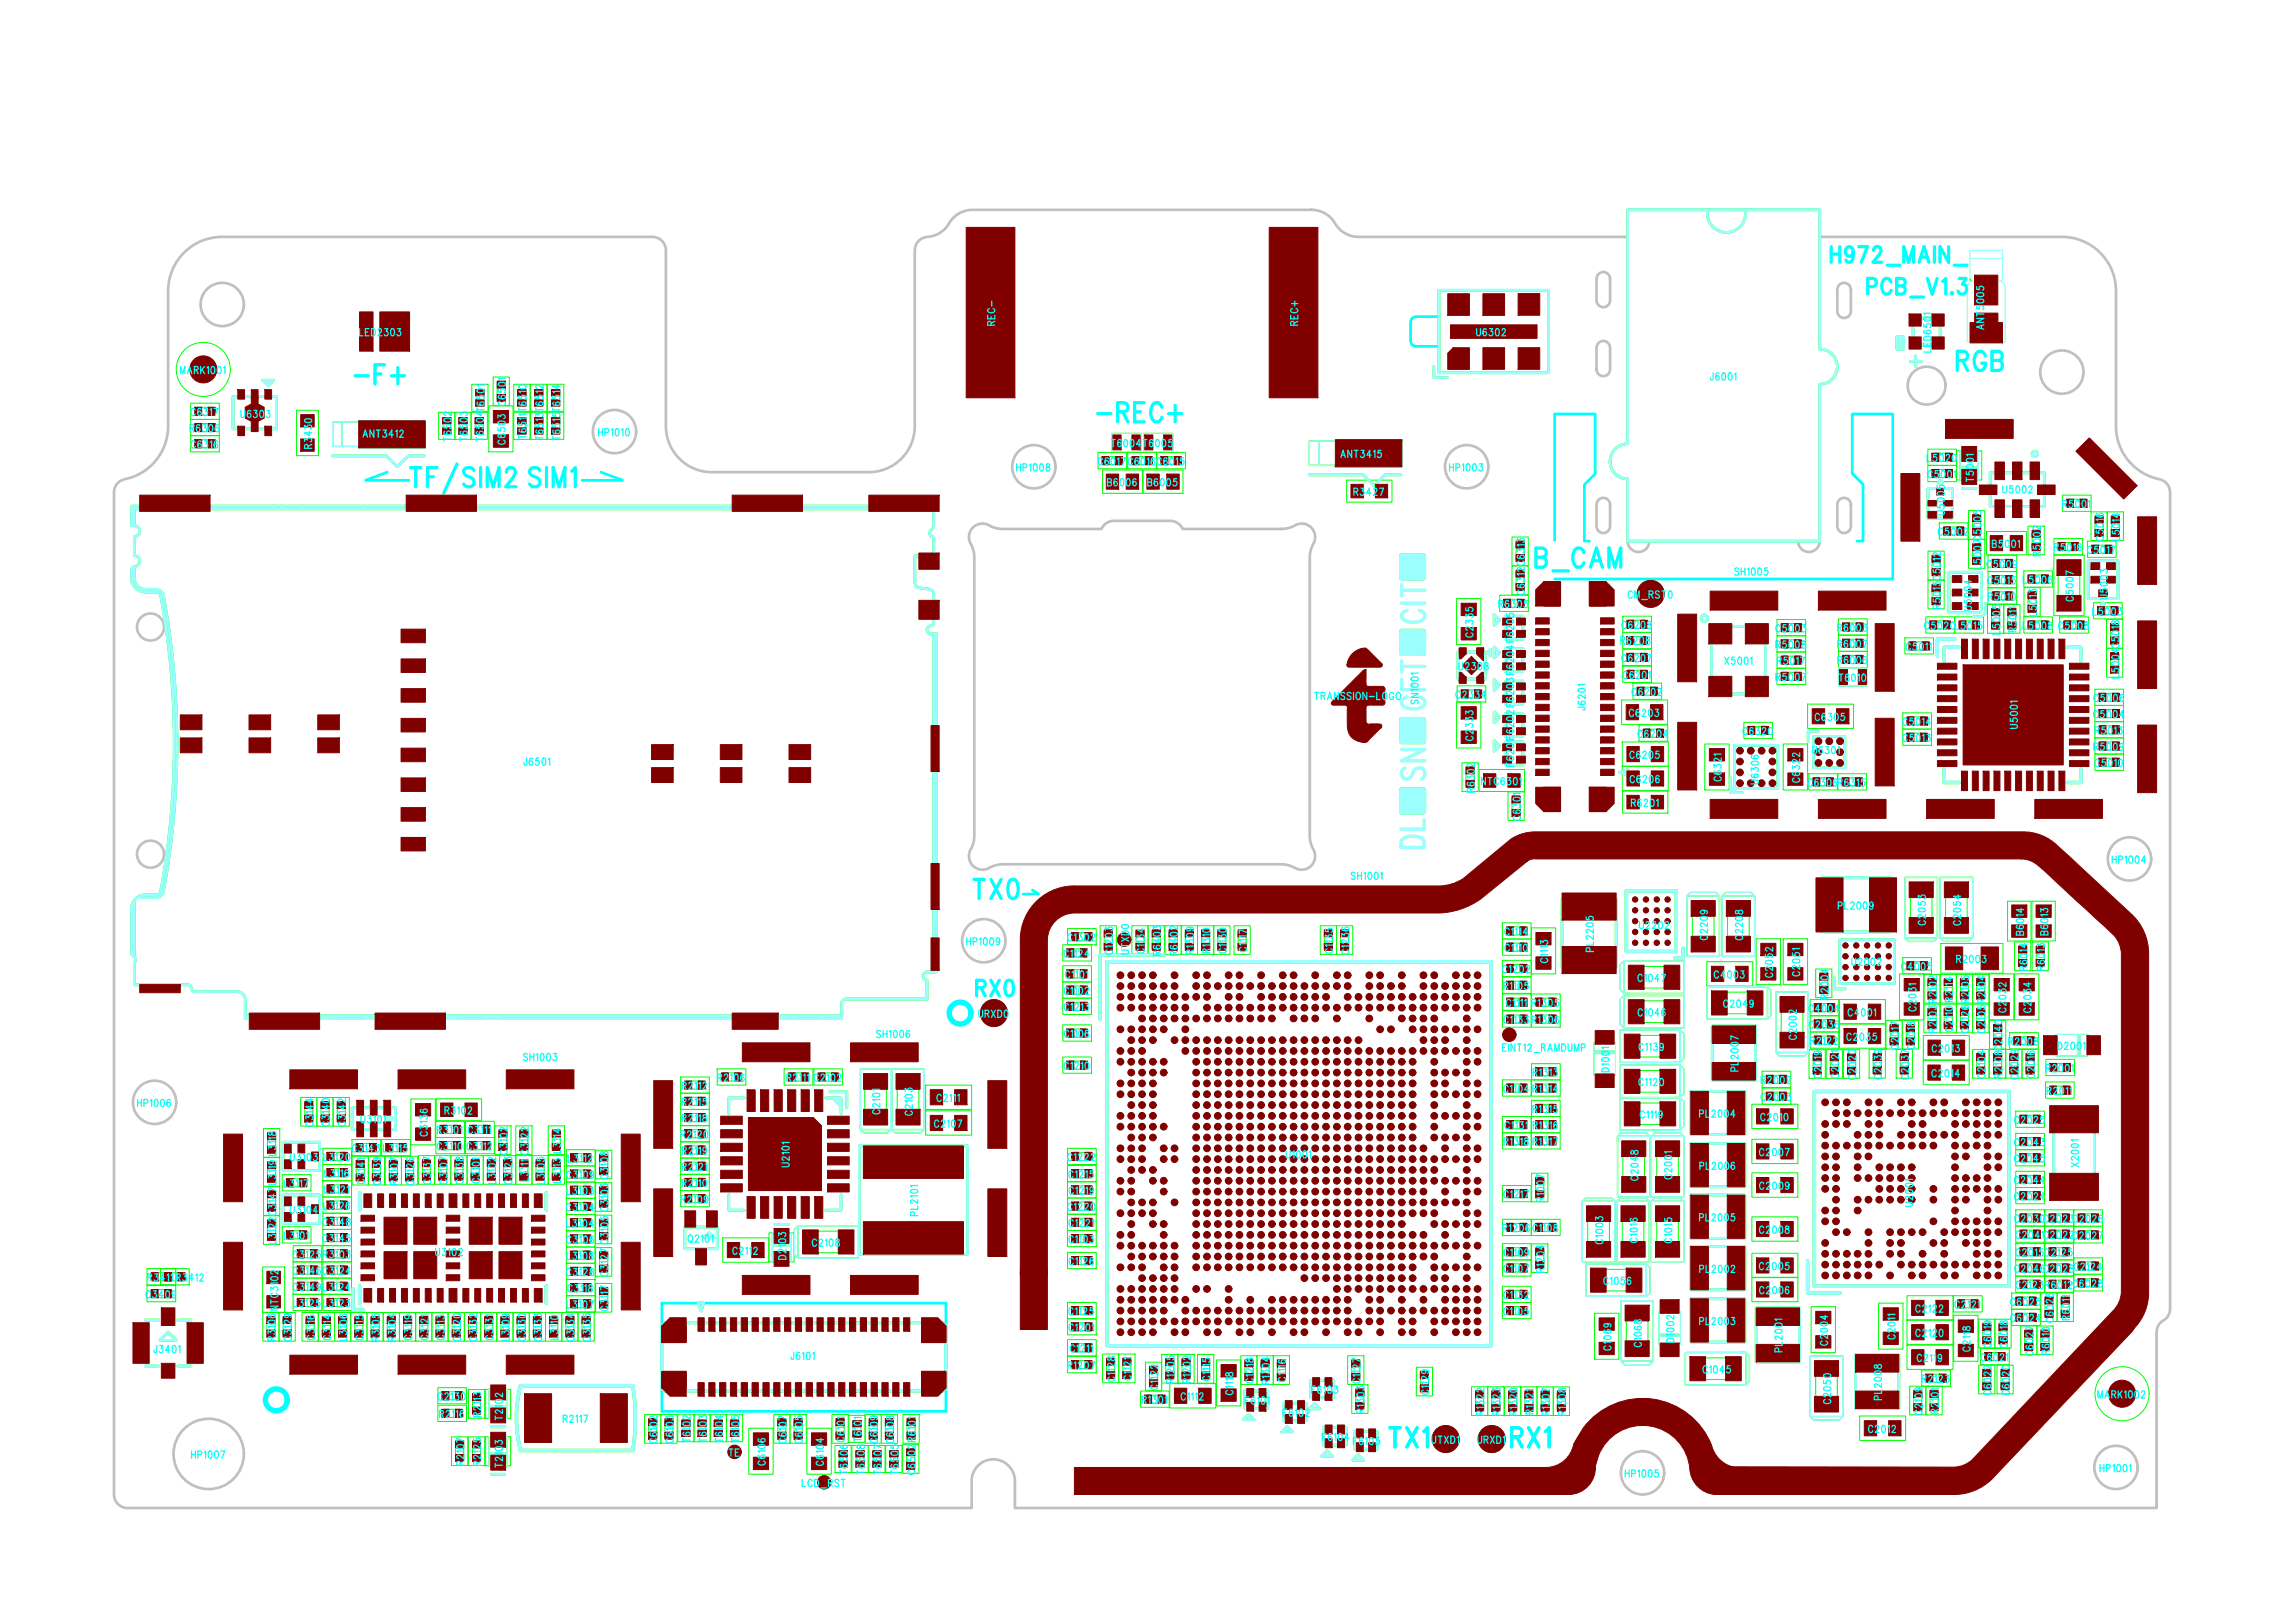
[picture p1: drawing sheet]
<svg xmlns="http://www.w3.org/2000/svg" width="297mm" height="210mm" viewBox="0 0 297 210" stroke-linecap="round" stroke-linejoin="round" font-family="sans-serif">
<defs><g id="words">
<text font-size="85.8" fill="#9bffff" x="132" y="181.3">SH1001</text>
<text font-size="70" fill="#800000" x="16.9" y="123.8">J6501</text>
<text font-size="52" fill="#800000" x="216.9" y="98.7">SH1005</text>
<text font-size="51.9" fill="#800000" x="142.1" y="167.9">U1001</text>
<text font-size="43.3" fill="#800000" x="205.2" y="64.2">J6001</text>
<text font-size="39.5" fill="#800000" x="28.8" y="172.3">SH1003</text>
<text font-size="38.3" fill="#800000" x="180.5" y="104.5">SN1001</text>
<text font-size="32.7" fill="#800000" x="84.5" y="163">SH1006</text>
<text font-size="30.5" fill="#800000" x="198.3" y="101.1">J6201</text>
<text font-size="26.5" fill="#800000" x="233.6" y="163.8">U2001</text>
<text font-size="21.1" fill="#9bffff" x="250" y="100">U5001</text>
<text font-size="16.8" fill="#800000" x="93.1" y="155.4">U2101</text>
<text font-size="15.7" fill="#9bffff" x="45.4" y="167.6">U3102</text>
<text font-size="14.3" fill="#9bffff" x="111" y="160.4">PL2101</text>
<text font-size="13.3" fill="#800000" x="265.2" y="99.2" transform="rotate(-90 265.2 99.2)">U5001x41</text>
<text font-size="13" fill="#9bffff" x="264.8" y="153.9">X2001</text>
<text font-size="12.6" fill="#800000" x="85.3" y="179.3">J6101</text>
<text font-size="12.1" fill="#0ff" x="254.4" y="42.7">ANT5005</text>
<text font-size="11.6" fill="#9bffff" x="185.3" y="47.4">U6302</text>
<text font-size="11.3" fill="#800000" x="219.9" y="89.1">X5001</text>
<g font-size="9.3" fill="#800000">
<text x="26" y="66.3" transform="rotate(-90 26 66.3)">J6501x26</text>
<text x="60.4" y="66.3" transform="rotate(-90 60.4 66.3)">J6501x25</text>
<text x="102.6" y="66.3" transform="rotate(-90 102.6 66.3)">J6501x24</text>
<text x="120.3" y="66.3" transform="rotate(-90 120.3 66.3)">J6501x23</text>
<text x="122.6" y="125.1">HP1009</text>
<text x="40.1" y="133.3" transform="rotate(-90 40.1 133.3)">J6501x29</text>
<text x="56.4" y="133.3" transform="rotate(-90 56.4 133.3)">J6501x28</text>
<text x="17.1" y="177.1">J3401</text>
</g>
<text font-size="9.1" fill="#800000" x="228.9" y="106.1" transform="rotate(-90 228.9 106.1)">SH1005x1</text>
<text font-size="8.8" fill="#800000" x="256" y="65.8">U5002</text>
<text font-size="8.5" fill="#800000" x="218.2" y="122.7">C2209</text>
<g font-size="8.5" fill="#9bffff">
<text x="222.7" y="122.7">C2208</text>
<text x="250.9" y="120.7">C2054</text>
<text x="229.7" y="135.6">C2002</text>
<text x="111.2" y="145.5">C2101</text>
<text x="115.3" y="145.5">C2103</text>
<text x="209.2" y="153.8">C2048</text>
<text x="213.5" y="153.8">C2001</text>
<text x="204.6" y="162.2">C1003</text>
<text x="209.1" y="162.2">C1016</text>
<text x="213.5" y="162.2">C1015</text>
<text x="209.6" y="175.5">C1068</text>
<text x="234.1" y="182.7">C2050</text>
</g>
<text font-size="7.7" fill="#800000" x="234.5" y="119.9">PL2009C2053</text>
<g font-size="7.7" fill="#9bffff">
<text x="206.2" y="139.8">D1001</text>
<text x="214.6" y="174.6">D1002</text>
</g>
<text font-size="7.4" fill="#800000" x="30" y="55.4">U6303</text>
<text font-size="7.2" fill="#9bffff" x="245.2" y="46.6">LED6501</text>
<g font-size="7.2" fill="#800000">
<text x="55.7" y="165.7" transform="rotate(-90 55.7 165.7)">U3102x49</text>
<text x="66.7" y="165.7" transform="rotate(-90 66.7 165.7)">U3102x50</text>
</g>
<g font-size="7" fill="#800000">
<text x="218" y="146.5">PL2004</text>
<text x="218" y="153.3">PL2006</text>
<text x="218" y="160">PL2005</text>
<text x="218" y="166.6">PL2002</text>
<text x="218" y="173.4">PL2003</text>
</g>
<text font-size="6.7" fill="#9bffff" x="237.1" y="127.2">U2002</text>
<text font-size="6.1" fill="#9bffff" x="252" y="79.1">U5004</text>
<text font-size="6.1" fill="#800000" x="99.9" y="133.3" transform="rotate(-90 99.9 133.3)">J6501x27</text>
<g font-size="5.8" fill="#9bffff">
<text x="253.1" y="62.6">T5001</text>
<text x="99.5" y="163.2">D2103</text>
<text x="62.8" y="184">T2102</text>
<text x="62.8" y="190.1">T2103</text>
</g>
<text font-size="5.1" fill="#9bffff" x="233.7" y="98.8">U6301</text>
<text font-size="4.9" fill="#800000" x="45.4" y="146.5">U3101</text>
<g font-size="4.6" fill="#9bffff">
<text x="184.3" y="80.5" transform="rotate(-90 184.3 80.5)">CIT</text>
<text x="184.3" y="91.7" transform="rotate(-90 184.3 91.7)">CFT</text>
<text x="184.3" y="100.8" transform="rotate(-90 184.3 100.8)">SN</text>
<text x="184.2" y="109.7" transform="rotate(-90 184.2 109.7)">DL</text>
</g>
<text font-size="4.4" fill="#800000" x="258.5" y="44.5" transform="rotate(-90 258.5 44.5)">ANT5005x1</text>
<g font-size="4.4" fill="#9bffff">
<text x="209.5" y="128">C1047</text>
<text x="209.5" y="137">C1139</text>
<text x="209.5" y="132.5">C1046</text>
<text x="209.5" y="141.5">C1120</text>
<text x="209.5" y="145.7">C1119</text>
<text x="205.1" y="167.2">C1056</text>
<text x="218" y="178.7">C1045</text>
</g>
<g font-size="4.3" fill="#9bffff">
<text x="160.7" y="183.3">F6101</text>
<text x="165.7" y="184.9">F6102</text>
<text x="169.2" y="181.9">F6103</text>
<text x="170.8" y="188">F6104F6105</text>
</g>
<g font-size="4.2" fill="#0ff">
<text x="45.7" y="49.9">-F+</text>
<text x="253" y="48.2">RGB</text>
<text x="141.8" y="54.8">-REC+</text>
<text x="198.5" y="73.6">B_CAM</text>
<text x="125.8" y="116.5">TX0</text>
<text x="179.6" y="187.5">TX1UTXD1 URXD1RX1</text>
</g>
<text font-size="4.2" fill="#800000" x="52.9" y="63.2">TF/SIM2 SIM1</text>
<g font-size="4" fill="#800000">
<text x="188.5" y="188.2" transform="rotate(-90 188.5 188.2)">UTXD1x1</text>
<text x="194.4" y="188.2" transform="rotate(-90 194.4 188.2)">URXD1x1</text>
</g>
<g font-size="3.5" fill="#0ff">
<text x="236.7" y="34.2">H972_MAIN_</text>
<text x="241.4" y="38.3">PCB_V1.3</text>
<text x="193.1" y="82.4">F6205</text>
<text x="193.1" y="86.6">F6204</text>
<text x="193.1" y="95">F6202</text>
<text x="193.1" y="90.8">F6203</text>
<text x="193.1" y="98.7">F6201</text>
<text x="126.1" y="129.1">RX0</text>
</g>
<text font-size="3.3" fill="#800000" x="54.7" y="110.2" transform="rotate(-90 54.7 110.2)">J6501x1</text>
<text font-size="2.9" fill="#9bffff" x="264.2" y="136.3">D2001</text>
<g font-size="2.8" fill="#800000">
<text x="121.2" y="73.8" transform="rotate(-90 121.2 73.8)">J6501x22</text>
<text x="121.2" y="80.2" transform="rotate(-90 121.2 80.2)">J6501x21</text>
<text x="208.6" y="135.3" transform="rotate(-90 208.6 135.3)">D1001x1</text>
<text x="217" y="175.7" transform="rotate(-90 217 175.7)">D1002x1</text>
</g>
<text font-size="2.5" fill="#0ff" x="237.8" y="88.5">T6010</text>
<g font-size="2.3" fill="#0ff">
<text x="255.6" y="62.9" transform="rotate(-90 255.6 62.9)">T5001x1</text>
<text x="101.9" y="161.1" transform="rotate(-90 101.9 161.1)">D2103x1</text>
<text x="65.3" y="181.3" transform="rotate(-90 65.3 181.3)">T2102x2</text>
<text x="65.3" y="190.4" transform="rotate(-90 65.3 190.4)">T2103x1</text>
</g>
<g font-size="2.2" fill="#0ff">
<text x="24.6" y="54">C6317</text>
<text x="142" y="60.4">C6017</text>
<text x="149.6" y="60.4">C6015</text>
<text x="249.4" y="62.1">C5001</text>
<text x="266.8" y="65.9">R5001</text>
<text x="265.7" y="71.5">R5016</text>
<text x="270" y="71.9">C5017</text>
<text x="257.2" y="75.8">C5015</text>
<text x="257.2" y="77.9">R5010</text>
<text x="209.9" y="88.1">C6201</text>
<text x="229.9" y="86.2">R5017</text>
<text x="246.1" y="94.1">C5014</text>
<text x="271" y="95.2">R5013</text>
<text x="246.1" y="96.2">C5013</text>
<text x="271" y="99.4">C5010</text>
<text x="198.1" y="132.7">R1306</text>
<text x="234.1" y="135.4">R2122</text>
<text x="92.7" y="140.2">R2106</text>
<text x="264.6" y="138.9">R2001</text>
<text x="88" y="147.5">R2120</text>
<text x="41.7" y="150.4">L3120</text>
<text x="73.2" y="154.8">L3103</text>
<text x="73.2" y="152.7">C3109</text>
<text x="88" y="155.9">R2109</text>
<text x="73.2" y="159">L3104</text>
<text x="73.2" y="161.1">C3106</text>
<text x="194.3" y="159.6">R1206</text>
<text x="260.7" y="158.4">C2030</text>
<text x="260.7" y="160.5">C2041</text>
<text x="264.5" y="160.5">C2022</text>
<text x="268.3" y="158.4">C2026</text>
<text x="268.3" y="160.6">C2027</text>
<text x="37.9" y="165.1">C3146</text>
<text x="41.7" y="163">R3103</text>
<text x="73.2" y="163.2">L3108</text>
<text x="260.7" y="164.9">C2046</text>
<text x="260.7" y="162.8">C2015</text>
<text x="264.5" y="164.9">C2028</text>
<text x="264.5" y="167">R6012</text>
<text x="268.3" y="166.8">C6028</text>
<text x="37.9" y="169.3">L3125</text>
<text x="73.2" y="169.5">L3107</text>
<text x="138.1" y="177.4">R1207</text>
<text x="248.6" y="179.1">R2123</text>
<text x="256.2" y="176.3">C6021</text>
</g>
<text font-size="2.2" fill="#9bffff" x="41.7" y="156.7">L3126</text>
<g font-size="2.1" fill="#0ff">
<text x="146.2" y="122.7" transform="rotate(-90 146.2 122.7)">UTXD0x1</text>
<text x="107.4" y="192.9" transform="rotate(-90 107.4 192.9)">LCD_RSTx1</text>
</g>
<g font-size="2" fill="#0ff">
<text x="144.6" y="63.5" transform="rotate(-90 144.6 63.5)">B6006x1</text>
<text x="149.9" y="63.5" transform="rotate(-90 149.9 63.5)">B6005x2</text>
<text x="259" y="71.4" transform="rotate(-90 259 71.4)">B5001x1</text>
</g>
<g font-size="1.9" fill="#0ff">
<text x="40.5" y="58.5" transform="rotate(-90 40.5 58.5)">R3430x2</text>
<text x="36.1" y="169.3" transform="rotate(-90 36.1 169.3)">NTC3102x2</text>
</g>
<g font-size="1.8" fill="#0ff">
<text x="176.2" y="64.5" transform="rotate(-90 176.2 64.5)">R3427x1</text>
<text x="193.4" y="102" transform="rotate(-90 193.4 102)">NTC6301x2</text>
<text x="211.9" y="104.8" transform="rotate(-90 211.9 104.8)">R6201x2</text>
<text x="58.4" y="144.6" transform="rotate(-90 58.4 144.6)">R3102x1</text>
</g>
<g font-size="1.6" fill="#0ff">
<text x="46.5" y="43.4">LED2303</text>
<text x="128.7" y="42.1" transform="rotate(-90 128.7 42.1)">REC-</text>
<text x="167.9" y="42.1" transform="rotate(-90 167.9 42.1)">REC+</text>
<text x="191" y="43.4">U6302</text>
<text x="249.8" y="45.6" transform="rotate(-90 249.8 45.6)">LED6501</text>
<text x="256.7" y="42.7" transform="rotate(-90 256.7 42.7)">ANT5005</text>
<text x="23.3" y="48.3">MARK1001</text>
<text x="62.6" y="53.3" transform="rotate(-90 62.6 53.3)">T6501</text>
<text x="68" y="53.3" transform="rotate(-90 68 53.3)">T6510</text>
<text x="70.2" y="53.3" transform="rotate(-90 70.2 53.3)">T6512</text>
<text x="72.4" y="53.3" transform="rotate(-90 72.4 53.3)">T6514</text>
<text x="221.3" y="49.2">J6001</text>
<text x="24.6" y="55.8">R6306</text>
<text x="31.2" y="54">U6303</text>
<text x="47" y="56.5">ANT3412</text>
<text x="58.3" y="57.1" transform="rotate(-90 58.3 57.1)">T6502</text>
<text x="60.4" y="57.1" transform="rotate(-90 60.4 57.1)">T6503</text>
<text x="62.5" y="57.1" transform="rotate(-90 62.5 57.1)">T6504</text>
<text x="65.3" y="57.5" transform="rotate(-90 65.3 57.5)">C6503</text>
<text x="68" y="56.8" transform="rotate(-90 68 56.8)">T6511</text>
<text x="70.2" y="56.9" transform="rotate(-90 70.2 56.9)">T6513</text>
<text x="72.4" y="56.9" transform="rotate(-90 72.4 56.9)">T6515</text>
<text x="77.4" y="56.4">HP1010</text>
<text x="173.5" y="59.2">ANT3415</text>
<text x="249.3" y="59.7">L5020</text>
<text x="131.5" y="60.9">HP1008</text>
<text x="187.5" y="60.9">HP1003</text>
<text x="259.1" y="63.8">U5002</text>
<text x="250.7" y="69.2">C5002</text>
<text x="251.5" y="66.6" transform="rotate(-90 251.5 66.6)">U5005</text>
<text x="210.6" y="77.4">CM_RST0</text>
<text x="224.4" y="74.4">SH1005</text>
<text x="257.1" y="73.4">C5009</text>
<text x="261.8" y="75.4">L5006</text>
<text x="268.2" y="77.8" transform="rotate(-90 268.2 77.8)">C5007</text>
<text x="272.6" y="77.5" transform="rotate(-90 272.6 77.5)">U5003</text>
<text x="190.5" y="82.4" transform="rotate(-90 190.5 82.4)">C2335</text>
<text x="193.9" y="78.6">R6305</text>
<text x="209.8" y="83.3">R6208</text>
<text x="209.8" y="81.3">C6208</text>
<text x="229.7" y="81.7">C5003</text>
<text x="229.8" y="83.8">R5008</text>
<text x="237.8" y="81.7">R6003</text>
<text x="237.8" y="83.8">R6007</text>
<text x="249" y="81.4">C5020</text>
<text x="255" y="78.9" transform="rotate(-90 255 78.9)">U5004</text>
<text x="261.7" y="81.4">L5008</text>
<text x="266.3" y="81.4">C5008</text>
<text x="270.7" y="79.6">L5003</text>
<text x="188.7" y="86.6">U2308</text>
<text x="209.8" y="85.6">C6207</text>
<text x="211.1" y="90">C6202</text>
<text x="223.1" y="85.9">X5001</text>
<text x="229.8" y="88">R5007</text>
<text x="237.8" y="85.9">R6006</text>
<text x="170.1" y="90.5">TRANSSION-LOGO</text>
<text x="183.4" y="91.1" transform="rotate(-90 183.4 91.1)">SN1001</text>
<text x="188.4" y="90.3">C2334</text>
<text x="190.5" y="95.8" transform="rotate(-90 190.5 95.8)">C2333</text>
<text x="205.1" y="91.9" transform="rotate(-90 205.1 91.9)">J6201</text>
<text x="211.9" y="95.4">C6204</text>
<text x="225.5" y="95">C6320</text>
<text x="261" y="94.3" transform="rotate(-90 261 94.3)">U5001</text>
<text x="270.9" y="92.9">C5004</text>
<text x="270.9" y="90.8">C5006</text>
<text x="67.8" y="99">J6501</text>
<text x="222.6" y="101.1" transform="rotate(-90 222.6 101.1)">C6321</text>
<text x="227.5" y="101.4" transform="rotate(-90 227.5 101.4)">U6306</text>
<text x="232.8" y="101.2" transform="rotate(-90 232.8 101.2)">C6322</text>
<text x="233.9" y="101.7">C6306</text>
<text x="270.9" y="97.1">R5009</text>
<text x="174.8" y="113.8">SH1001</text>
<text x="273.3" y="111.7">HP1004</text>
<text x="237.8" y="117.6">PL2009</text>
<text x="249.1" y="119.7" transform="rotate(-90 249.1 119.7)">C2053</text>
<text x="253.6" y="119.7" transform="rotate(-90 253.6 119.7)">C2054</text>
<text x="125.1" y="122.3">HP1009</text>
<text x="200.2" y="124.6" transform="rotate(-90 200.2 124.6)">C1113</text>
<text x="206.1" y="123.1" transform="rotate(-90 206.1 123.1)">PL2205</text>
<text x="212.1" y="120.2">U2202</text>
<text x="220.9" y="121.6" transform="rotate(-90 220.9 121.6)">C2209</text>
<text x="225.4" y="121.6" transform="rotate(-90 225.4 121.6)">C2208</text>
<text x="239.6" y="124.9">U2002</text>
<text x="246" y="125.5">C4005</text>
<text x="253.1" y="124.5">R2003</text>
<text x="261.8" y="121" transform="rotate(-90 261.8 121)">B6014</text>
<text x="264.9" y="121" transform="rotate(-90 264.9 121)">B6013</text>
<text x="126.6" y="131.6">URXD0</text>
<text x="211.9" y="127">C1047</text>
<text x="211.9" y="131.4">C1046</text>
<text x="223" y="130.3">C2049</text>
<text x="229.3" y="126.5" transform="rotate(-90 229.3 126.5)">C2052</text>
<text x="232.8" y="126.3" transform="rotate(-90 232.8 126.3)">C2051</text>
<text x="234" y="130.9">C4004</text>
<text x="247.8" y="130.8" transform="rotate(-90 247.8 130.8)">C2031</text>
<text x="259.5" y="131" transform="rotate(-90 259.5 131)">C2032</text>
<text x="262.7" y="131" transform="rotate(-90 262.7 131)">C2034</text>
<text x="67.7" y="137.2">SH1003</text>
<text x="113.4" y="134.2">SH1006</text>
<text x="194.4" y="136">EINT12_RAMDUMP</text>
<text x="212" y="135.9">C1139</text>
<text x="232.4" y="134.5" transform="rotate(-90 232.4 134.5)">C2002</text>
<text x="234.1" y="133">C2036</text>
<text x="259.9" y="135.2">R2008</text>
<text x="266.3" y="135.8">D2001</text>
<text x="17.8" y="143.2">HP1006</text>
<text x="121.2" y="142.5">C2111</text>
<text x="208.1" y="138.7" transform="rotate(-90 208.1 138.7)">D1001</text>
<text x="212" y="140.5">C1120</text>
<text x="224.8" y="138.6" transform="rotate(-90 224.8 138.6)">PL2007</text>
<text x="227.8" y="142.4">C2003</text>
<text x="227.9" y="140.2">R2002</text>
<text x="46.7" y="145.3">U3101</text>
<text x="55.3" y="147" transform="rotate(-90 55.3 147)">C3136</text>
<text x="113.8" y="144.2" transform="rotate(-90 113.8 144.2)">C2101</text>
<text x="118" y="144.3" transform="rotate(-90 118 144.3)">C2103</text>
<text x="166.4" y="149.8">U1001</text>
<text x="212.2" y="144.7">C1119</text>
<text x="219.9" y="144.5">PL2004</text>
<text x="260.6" y="145.4">C2025</text>
<text x="260.6" y="148.2">C2043</text>
<text x="68.3" y="152.9" transform="rotate(-90 68.3 152.9)">L3111</text>
<text x="102.1" y="151" transform="rotate(-90 102.1 151)">U2101</text>
<text x="211.9" y="152.7" transform="rotate(-90 211.9 152.7)">C2048</text>
<text x="216.3" y="152.6" transform="rotate(-90 216.3 152.6)">C2001</text>
<text x="219.9" y="151.3">PL2006</text>
<text x="260.6" y="153.1">C2044</text>
<text x="260.6" y="150.3">C2045</text>
<text x="260.6" y="155.2">C2024</text>
<text x="268.9" y="151" transform="rotate(-90 268.9 151)">X2001</text>
<text x="89" y="160.7">Q2101</text>
<text x="105.1" y="161.2">C2108</text>
<text x="118.7" y="157.3" transform="rotate(-90 118.7 157.3)">PL2101</text>
<text x="207.3" y="161" transform="rotate(-90 207.3 161)">C1003</text>
<text x="211.8" y="160.8" transform="rotate(-90 211.8 160.8)">C1016</text>
<text x="216.3" y="160.8" transform="rotate(-90 216.3 160.8)">C1015</text>
<text x="219.9" y="158">PL2005</text>
<text x="247.4" y="156.1" transform="rotate(-90 247.4 156.1)">U2001</text>
<text x="18.9" y="167.9">C3409</text>
<text x="22.8" y="165.7">R3412</text>
<text x="56.4" y="162.5">U3102</text>
<text x="207.5" y="166.2">C1056</text>
<text x="219.9" y="164.6">PL2002</text>
<text x="216.5" y="173.7" transform="rotate(-90 216.5 173.7)">D1002</text>
<text x="219.9" y="171.4">PL2003</text>
<text x="245.1" y="173.3" transform="rotate(-90 245.1 173.3)">C2011</text>
<text x="260.1" y="171">C6024</text>
<text x="260.1" y="168.9">C6025</text>
<text x="19.9" y="175">J3401</text>
<text x="102.3" y="175.9">J6101</text>
<text x="146.3" y="178.6" transform="rotate(-90 146.3 178.6)">C1121</text>
<text x="208.4" y="174.7" transform="rotate(-90 208.4 174.7)">C1069</text>
<text x="212.3" y="174.3" transform="rotate(-90 212.3 174.3)">C1068</text>
<text x="220.3" y="177.6">C1045</text>
<text x="230.5" y="174.9" transform="rotate(-90 230.5 174.9)">PL2001</text>
<text x="236.4" y="174.1" transform="rotate(-90 236.4 174.1)">C2004</text>
<text x="254.8" y="174.9" transform="rotate(-90 254.8 174.9)">C2118</text>
<text x="65" y="183.7" transform="rotate(-90 65 183.7)">T2102</text>
<text x="72.9" y="184">R2117</text>
<text x="152.8" y="181.1">C1112</text>
<text x="159.5" y="180.5" transform="rotate(-90 159.5 180.5)">C1118</text>
<text x="236.8" y="181.6" transform="rotate(-90 236.8 181.6)">C2050</text>
<text x="243.4" y="181.1" transform="rotate(-90 243.4 181.1)">PL2008</text>
<text x="271.4" y="180.9">MARK1002</text>
<text x="24.8" y="188.7">HP1007</text>
<text x="89.3" y="186.6" transform="rotate(-90 89.3 186.6)">T6102</text>
<text x="91.4" y="186.6" transform="rotate(-90 91.4 186.6)">T6103</text>
<text x="93.5" y="186.6" transform="rotate(-90 93.5 186.6)">T6104</text>
<text x="94.3" y="188.4">TE</text>
<text x="95.6" y="186.6" transform="rotate(-90 95.6 186.6)">T6105</text>
<text x="99" y="189.6" transform="rotate(-90 99 189.6)">C6106</text>
<text x="106.5" y="189.6" transform="rotate(-90 106.5 189.6)">C6104</text>
<text x="109.6" y="190.8" transform="rotate(-90 109.6 190.8)">T6506</text>
<text x="111.4" y="186.5" transform="rotate(-90 111.4 186.5)">T6101</text>
<text x="111.8" y="190.8" transform="rotate(-90 111.8 190.8)">T6508</text>
<text x="114" y="190.8" transform="rotate(-90 114 190.8)">T6507</text>
<text x="116.2" y="190.8" transform="rotate(-90 116.2 190.8)">T6505</text>
<text x="171.1" y="186.4">F6104</text>
<text x="175.1" y="186.9">F6105</text>
<text x="185.2" y="186.7">UTXD1</text>
<text x="191.2" y="186.7">URXD1</text>
<text x="210.3" y="191.1">HP1005</text>
<text x="271.7" y="190.4">HP1001</text>
<text x="103.8" y="192.3">LCD_RST</text>
</g>
<g font-size="1.4" fill="#0ff">
<text x="274.2" y="69.6" transform="rotate(-90 274.2 69.6)">L5014x2 L5014x1</text>
<text x="256.2" y="73.2" transform="rotate(-90 256.2 73.2)">L5007x2 L5007x1</text>
<text x="251" y="78.4" transform="rotate(-90 251 78.4)">R5015x2 R5015x1</text>
<text x="258.7" y="81.6" transform="rotate(-90 258.7 81.6)">L5005x1 L5005x2</text>
<text x="260.8" y="81.6" transform="rotate(-90 260.8 81.6)">R5011x1 R5011x2</text>
<text x="263.4" y="79.4" transform="rotate(-90 263.4 79.4)">L5013x2 L5013x1</text>
<text x="274.1" y="87.3" transform="rotate(-90 274.1 87.3)">L5004x2 L5004x1</text>
<text x="190.7" y="102.1" transform="rotate(-90 190.7 102.1)">R6302x1 R6302x2</text>
<text x="196.6" y="105.8" transform="rotate(-90 196.6 105.8)">C6301x2 C6301x1</text>
<text x="148" y="123.2" transform="rotate(-90 148 123.2)">C1134x1 C1134x2</text>
<text x="150.1" y="123.2" transform="rotate(-90 150.1 123.2)">R6403x1 R6403x2</text>
<text x="152.3" y="123.2" transform="rotate(-90 152.3 123.2)">R6402x2 R6402x1</text>
<text x="154.4" y="123.2" transform="rotate(-90 154.4 123.2)">R1309x2 R1309x1</text>
<text x="156.5" y="123.2" transform="rotate(-90 156.5 123.2)">R1310x2 R1310x1</text>
<text x="161.2" y="123.2" transform="rotate(-90 161.2 123.2)">C1117x1 C1117x2</text>
<text x="262.2" y="125.3" transform="rotate(-90 262.2 125.3)">R6014x1 R6014x2</text>
<text x="264.5" y="125.3" transform="rotate(-90 264.5 125.3)">R6013x1 R6013x2</text>
<text x="236.5" y="128.8" transform="rotate(-90 236.5 128.8)">R2004x1 R2004x2</text>
<text x="250.5" y="129.5" transform="rotate(-90 250.5 129.5)">R2102x2 R2102x1</text>
<text x="252.6" y="129.5" transform="rotate(-90 252.6 129.5)">R2114x2 R2114x1</text>
<text x="254.7" y="129.5" transform="rotate(-90 254.7 129.5)">R2105x2 R2105x1</text>
<text x="256.8" y="129.5" transform="rotate(-90 256.8 129.5)">R2104x2 R2104x1</text>
<text x="245.6" y="135.4" transform="rotate(-90 245.6 135.4)">C2017x1 C2017x2</text>
<text x="250.5" y="133.3" transform="rotate(-90 250.5 133.3)">R2103x2 R2103x1</text>
<text x="256.8" y="139.2" transform="rotate(-90 256.8 139.2)">C2104x1 C2104x2</text>
<text x="258.9" y="139.2" transform="rotate(-90 258.9 139.2)">R2108x2 R2108x1</text>
<text x="35.6" y="149.4" transform="rotate(-90 35.6 149.4)">L3118x2 L3118x1</text>
<text x="40.5" y="145.4" transform="rotate(-90 40.5 145.4)">C3144x2 C3144x1</text>
<text x="42.6" y="145.4" transform="rotate(-90 42.6 145.4)">C3140x1 C3140x2</text>
<text x="44.7" y="145.4" transform="rotate(-90 44.7 145.4)">C3142x1 C3142x2</text>
<text x="72.5" y="149.1" transform="rotate(-90 72.5 149.1)">L3114x2 L3114x1</text>
<text x="35.6" y="153.2" transform="rotate(-90 35.6 153.2)">L3119x2 L3119x1</text>
<text x="47.1" y="153" transform="rotate(-90 47.1 153)">C3141x2 C3141x1</text>
<text x="51.4" y="153" transform="rotate(-90 51.4 153)">R3107x2 R3107x1</text>
<text x="55.7" y="152.9" transform="rotate(-90 55.7 152.9)">C3137x2 C3137x1</text>
<text x="57.8" y="152.9" transform="rotate(-90 57.8 152.9)">C3107x1 C3107x2</text>
<text x="64.1" y="152.9" transform="rotate(-90 64.1 152.9)">L3102x2 L3102x1</text>
<text x="70.4" y="152.9" transform="rotate(-90 70.4 152.9)">L3105x2 L3105x1</text>
<text x="72.5" y="152.9" transform="rotate(-90 72.5 152.9)">L3113x1 L3113x2</text>
<text x="199.7" y="155.2" transform="rotate(-90 199.7 155.2)">R1007x2 R1007x1</text>
<text x="35.6" y="160.7" transform="rotate(-90 35.6 160.7)">L3122x2 L3122x1</text>
<text x="35.6" y="156.9" transform="rotate(-90 35.6 156.9)">C3147x2 C3147x1</text>
<text x="78.6" y="164.8" transform="rotate(-90 78.6 164.8)">C3127x1 C3127x2</text>
<text x="199.7" y="164.3" transform="rotate(-90 199.7 164.3)">R1204x2 R1204x1</text>
<text x="35.6" y="173.2" transform="rotate(-90 35.6 173.2)">R3106x2 R3106x1</text>
<text x="42.7" y="173.2" transform="rotate(-90 42.7 173.2)">C3114x1 C3114x2</text>
<text x="44.8" y="173.2" transform="rotate(-90 44.8 173.2)">L3106x2 L3106x1</text>
<text x="49" y="173.2" transform="rotate(-90 49 173.2)">R3105x2 R3105x1</text>
<text x="51.1" y="173.2" transform="rotate(-90 51.1 173.2)">R3104x2 R3104x1</text>
<text x="65.8" y="173.2" transform="rotate(-90 65.8 173.2)">L3109x2 L3109x1</text>
<text x="72.1" y="173.2" transform="rotate(-90 72.1 173.2)">L3110x2 L3110x1</text>
<text x="74.2" y="173.2" transform="rotate(-90 74.2 173.2)">C3134x1 C3134x2</text>
<text x="78.6" y="169.4" transform="rotate(-90 78.6 169.4)">C3117x2 C3117x1</text>
<text x="267.7" y="170.7" transform="rotate(-90 267.7 170.7)">R6011x2 R6011x1</text>
<text x="151.8" y="178.6" transform="rotate(-90 151.8 178.6)">R1205x2 R1205x1</text>
<text x="153.9" y="178.6" transform="rotate(-90 153.9 178.6)">R1202x2 R1202x1</text>
<text x="164.2" y="178.8" transform="rotate(-90 164.2 178.8)">R1304x2 R1304x1</text>
<text x="175.9" y="178.8" transform="rotate(-90 175.9 178.8)">C1127x2 C1127x1</text>
<text x="263" y="175" transform="rotate(-90 263 175)">C6027x1 C6027x2</text>
<text x="265.1" y="175" transform="rotate(-90 265.1 175)">R6010x2 R6010x1</text>
<text x="62.2" y="183.2" transform="rotate(-90 62.2 183.2)">R2113x1 R2113x2</text>
<text x="176.4" y="182.6" transform="rotate(-90 176.4 182.6)">R1303x2 R1303x1</text>
<text x="191.9" y="182.8" transform="rotate(-90 191.9 182.8)">R1322x2 R1322x1</text>
<text x="194" y="182.8" transform="rotate(-90 194 182.8)">R1323x2 R1323x1</text>
<text x="196.2" y="182.8" transform="rotate(-90 196.2 182.8)">R1320x2 R1320x1</text>
<text x="198.3" y="182.8" transform="rotate(-90 198.3 182.8)">R1321x2 R1321x1</text>
<text x="200.4" y="182.8" transform="rotate(-90 200.4 182.8)">R1307x1 R1307x2</text>
<text x="202.5" y="182.8" transform="rotate(-90 202.5 182.8)">R1308x1 R1308x2</text>
<text x="250.7" y="182.7" transform="rotate(-90 250.7 182.7)">R2101x2 R2101x1</text>
<text x="60" y="189.3" transform="rotate(-90 60 189.3)">R2107x1 R2107x2</text>
<text x="62.2" y="189.3" transform="rotate(-90 62.2 189.3)">R2125x1 R2125x2</text>
<text x="101.7" y="186.4" transform="rotate(-90 101.7 186.4)">C6107x2 C6107x1</text>
<text x="118.4" y="186.4" transform="rotate(-90 118.4 186.4)">R6101x2 R6101x1</text>
</g>
<g font-size="1.3" fill="#0ff">
<text x="195.5" y="98.8" transform="rotate(-90 195.5 98.8)">F6201x2 F6201x1</text>
<text x="195.8" y="128.2" transform="rotate(-90 195.8 128.2)">R1105x2</text>
<text x="89.5" y="143.2" transform="rotate(-90 89.5 143.2)">R2115x2</text>
<text x="89.5" y="141.1" transform="rotate(-90 89.5 141.1)">R2112x1</text>
<text x="102.9" y="140.1" transform="rotate(-90 102.9 140.1)">R2111x1</text>
<text x="199.6" y="141.5" transform="rotate(-90 199.6 141.5)">R1314x2</text>
<text x="199.6" y="139.4" transform="rotate(-90 199.6 139.4)">R1313x2</text>
<text x="266.1" y="141.8" transform="rotate(-90 266.1 141.8)">R2011x1</text>
<text x="57.8" y="146.9" transform="rotate(-90 57.8 146.9)">R3101x1</text>
<text x="89.5" y="149.5" transform="rotate(-90 89.5 149.5)">R2119x1</text>
<text x="89.5" y="145.3" transform="rotate(-90 89.5 145.3)">R2118x2</text>
<text x="195.8" y="148.3" transform="rotate(-90 195.8 148.3)">R1318x1</text>
<text x="199.6" y="148.3" transform="rotate(-90 199.6 148.3)">R1317x2</text>
<text x="199.6" y="146.2" transform="rotate(-90 199.6 146.2)">R1316x1</text>
<text x="199.6" y="144.1" transform="rotate(-90 199.6 144.1)">R1315x1</text>
<text x="89.5" y="153.7" transform="rotate(-90 89.5 153.7)">R2110x1</text>
<text x="89.5" y="151.6" transform="rotate(-90 89.5 151.6)">R2121x2</text>
<text x="43.2" y="156.7" transform="rotate(-90 43.2 156.7)">L3126x2</text>
<text x="20.5" y="165.9" transform="rotate(-90 20.5 165.9)">R3411x1</text>
<text x="22.2" y="165.9" transform="rotate(-90 22.2 165.9)">R3411x2</text>
<text x="24" y="165.9" transform="rotate(-90 24 165.9)">R3412x1</text>
<text x="58.1" y="183.6" transform="rotate(-90 58.1 183.6)">R2116x2</text>
<text x="149" y="181.8" transform="rotate(-90 149 181.8)">R1301x2</text>
</g>
<g font-size="1.2" fill="#9bffff">
<text x="121.4" y="99.9" transform="rotate(-90 121.4 99.9)">J6501x35</text>
<text x="121.4" y="117.8" transform="rotate(-90 121.4 117.8)">J6501x34</text>
<text x="121.4" y="125.7" transform="rotate(-90 121.4 125.7)">J6501x33</text>
</g>
</g></defs>
<g fill="none" stroke="#c0c0c0" stroke-width=".35">
<path d="M24.2 32.4a7 7 0 0 1 4.6-1.7h55.6a1.75 1.75 0 0 1 1.7 1.7v22.8a6 6 0 0 0 6 5.9h20.3a5.9 5.9 0 0 0 5.9-5.9v-22.8a1.76 1.76 0 0 1 1.8-1.8 3.5 3.5 0 0 0 2.7-1.7 3.5 3.5 0 0 1 3-1.7h43.9a3.5 3.5 0 0 1 3 1.7 3.5 3.5 0 0 0 3.1 1.8h34.8v26.7a2.27 2.27 0 0 0-2.3 2.3 2.27 2.27 0 0 0 2.3 2.3v8a1.4 1.4 0 0 0 1.4 1.4 1.4 1.4 0 0 0 1.4-1.4h19.2a1.4 1.4 0 0 0 1.4 1.4 1.4 1.4 0 0 0 1.4-1.4v-20.3a2.28 2.28 0 0 0 2.3-2.2 2.28 2.28 0 0 0-2.3-2.3v-14.5h31.3a7 7 0 0 1 7.1 7v17.5a7 7 0 0 0 5.6 6.8 1.75 1.75 0 0 1 1.3 1.7v105.7a1.97 1.97 0 0 1-1.1 1.7 1.75 1.75 0 0 0-.6 1.3v22.8h-147.7v-3.5a2.8 2.8 0 0 0-2.8-2.8 2.8 2.8 0 0 0-2.8 2.8v3.5h-109.2a1.75 1.75 0 0 1-1.7-1.8v-129.7a1.75 1.75 0 0 1 1.3-1.7 7 7 0 0 0 5.6-6.8v-17.5a7 7 0 0 1 2.5-5.3zM206.8 35.5a.87 .87 0 0 1 1-.2 .87 .87 0 0 1 .5 .8v2.8a.87 .87 0 0 1-.9 .9 .87 .87 0 0 1-.8-.9v-2.8v-.4zM238 36.9a.88 .88 0 0 1 .9-.2 .88 .88 0 0 1 .6 .8v2.8a.88 .88 0 0 1-.9 .9 .88 .88 0 0 1-.9-.9v-2.8l.1-.4zM206.8 44.4a.87 .87 0 0 1 1-.2 .87 .87 0 0 1 .5 .8v2.8a.87 .87 0 0 1-.9 .9 .87 .87 0 0 1-.8-.9v-2.8v-.3zM125.9 68.3a1.86 1.86 0 0 1 2.4-.1l.7 .2 .7 .1h12.8a1.75 1.75 0 0 1 1.6-1.1h7.3a1.75 1.75 0 0 1 1.6 1.1h12.8l.7-.1 .7-.2a1.81 1.81 0 0 1 2.4 .1 1.81 1.81 0 0 1 .2 2.4l-.3 .7-.1 .7v36.1l.1 .7 .3 .7a1.81 1.81 0 0 1-.2 2.4 1.81 1.81 0 0 1-2.4 .2l-.7-.3h-.7h-36.1h-.7l-.7 .3a1.81 1.81 0 0 1-2.4-.2 1.81 1.81 0 0 1-.2-2.4l.3-.7 .1-.7v-36.1l-.1-.7-.3-.7a1.86 1.86 0 0 1 .2-2.4zM206.8 64.7a.87 .87 0 0 1 1-.2 .87 .87 0 0 1 .5 .8v2.8a.87 .87 0 0 1-.9 .9 .87 .87 0 0 1-.8-.9v-2.8v-.3zM238 64.7a.87 .87 0 0 1 .9-.2 .87 .87 0 0 1 .6 .8v2.8a.88 .88 0 0 1-.9 .9 .88 .88 0 0 1-.9-.9v-2.8l.1-.3z"/>
<circle cx="28.7" cy="39.4" r="2.8"/>
<circle cx="79.5" cy="55.9" r="2.8"/>
<circle cx="266.7" cy="48.2" r="2.8"/>
<circle cx="133.7" cy="60.4" r="2.8"/>
<circle cx="189.7" cy="60.4" r="2.8"/>
<circle cx="19.5" cy="81.1" r="1.75"/>
<circle cx="19.5" cy="110.5" r="1.75"/>
<circle cx="275.5" cy="111.2" r="2.8"/>
<circle cx="127.3" cy="121.7" r="2.8"/>
<circle cx="20" cy="142.7" r="2.8"/>
<circle cx="27" cy="188.2" r="4.6"/>
<circle cx="212.5" cy="190.6" r="2.8"/>
<circle cx="273.7" cy="189.9" r="2.8"/>
</g>
<g fill="none" stroke="#0f0" stroke-width=".13">
<path d="M125.8 37.1h4.7v6.7h-4.7zM165 37.1h4.7v6.7h-4.7zM24.7 52.2h3.7v2.1h-3.7zM24.7 56.4h3.7v2.1h-3.7zM24.7 54.3h3.7v2.1h-3.7zM25.5 56.9h2.1v1.1h-2.1zM38.4 53.1h2.8v5.9h-2.8zM56.8 53.4h2.1v3.5h-2.1zM58.9 53.4h2v3.5h-2zM60.9 53.4h2.1v3.5h-2.1zM61 49.7h2.1v3.5h-2.1zM63.2 52.5h3.2v6h-3.2z"/>
<path d="M63.8 48.8h2.1v3.7h-2.1zM64.3 49.6h1.1v2.1h-1.1zM66.5 49.7h2.1v3.5h-2.1zM66.5 53.4h2.1v3.5h-2.1zM68.6 49.7h2.2v3.5h-2.2zM68.6 53.4h2.2v3.5h-2.2zM70.8 49.7h2.1v3.5h-2.1zM70.8 53.4h2.1v3.5h-2.1zM142 58.6h3.8v2.1h-3.8zM143.9 56.1h3.7v2.3h-3.7zM145.9 58.6h3.7v2.1h-3.7zM146.7 59.1h2.1v1h-2.1z"/>
<path d="M148 56.1h3.7v2.3h-3.7zM149.7 58.6h3.7v2.1h-3.7zM142.6 60.8h5.2v3h-5.2zM147.9 60.8h5.1v3h-5.1zM174.2 62.1h5.9v2.9h-5.9zM188.4 77.5h3.2v5.9h-3.2zM195.6 73.2h2.1v3.8h-2.1zM195.6 69.5h2.1v3.7h-2.1zM196.1 74.1h1.1v2.1h-1.1zM196.1 70.3h1.1v2.1h-1.1zM249.4 71.3h2.1v3.7h-2.1zM249.4 75.1h2.1v3.7h-2.1z"/>
<path d="M249.9 72.1h1.1v2.1h-1.1zM254.7 66.1h2.1v3.7h-2.1zM254.7 69.8h2.1v3.7h-2.1zM255.2 66.9h1.1v2.1h-1.1zM257.1 78.2h2.1v3.7h-2.1zM259.2 78.2h2.1v3.7h-2.1zM261.9 76h2v3.8h-2zM262.4 68.1h2.1v3.7h-2.1zM262.9 68.9h1v2.1h-1zM265.7 71.8h3.9v7.9h-3.9zM266.3 73h2.8v5.6h-2.8zM266.8 64.1h3.7v2.1h-3.7z"/>
<path d="M270.5 66.2h2.1v3.8h-2.1zM271 67.1h1.1v2.1h-1.1zM272.6 66.2h2.1v3.8h-2.1zM188.4 90.9h3.2v5.9h-3.2zM189.1 98.7h2.1v3.7h-2.1zM220.6 96.3h3.1v5.9h-3.1zM230.7 96.3h3.2v5.9h-3.2zM237.9 80.1h3.7v2.1h-3.7zM247.2 83.1h2.1v1h-2.1zM253.7 80.4h2.1v1h-2.1zM272.5 83.9h2.1v3.7h-2.1zM272.5 80.2h2.1v3.7h-2.1z"/>
<path d="M273.1 81h1v2.1h-1zM142.3 119.8h2.1v3.7h-2.1zM146.4 119.8h2.1v3.7h-2.1zM148.5 119.8h2.1v3.7h-2.1zM150.7 119.8h2.1v3.7h-2.1zM152.8 119.8h2.1v3.7h-2.1zM154.9 119.8h2.1v3.7h-2.1zM157 119.8h2.1v3.7h-2.1zM159.7 119.8h2.1v3.7h-2.1zM170.8 119.8h2.1v3.7h-2.1zM172.9 119.8h2.1v3.7h-2.1zM195.1 102.5h2.1v3.7h-2.1z"/>
<path d="M195.2 119.9h2.1v1.1h-2.1zM234 100.1h3.7v2.1h-3.7zM237.8 100.1h3.7v2.1h-3.7zM238.6 100.7h2.1v1h-2.1zM259.7 116.6h3v5.2h-3zM262.9 116.6h3v5.2h-3zM88.9 139.9h2.1v1h-2.1zM101.4 138.3h3.8v2.1h-3.8zM102.2 138.8h2.2v1.1h-2.2zM106.1 138.8h2.1v1.1h-2.1zM138.3 122.8h2.1v1h-2.1zM138.3 129.7h2.1v1.1h-2.1z"/>
<path d="M138.3 127.6h2.1v1.1h-2.1zM138.3 133.2h2.1v1h-2.1zM138.3 137.3h2.1v1.1h-2.1zM138.3 125.5h2.1v1.1h-2.1zM138.9 120.7h2.1v1h-2.1zM142.9 120.6h1v2.1h-1zM157.5 120.6h1.1v2.1h-1.1zM171.3 120.6h1.1v2.1h-1.1zM173.4 120.6h1.1v2.1h-1.1zM195.2 124.8h2.1v1.1h-2.1zM195.2 122h2.1v1.1h-2.1zM195.2 129.2h2.1v1h-2.1z"/>
<path d="M195.2 131.4h2.1v1h-2.1zM195.2 127h2.1v1h-2.1zM198.1 120.1h3.2v5.9h-3.2zM198.9 129.2h2.1v1h-2.1zM198.9 138.2h2.1v1h-2.1zM221.9 128.4h5.7v2.8h-5.7zM227.2 121.5h3.1v5.9h-3.1zM230.7 121.5h3.2v5.9h-3.2zM234 135.8h2.1v3.7h-2.1zM234.6 136.6h1v2.1h-1zM234.9 125.4h2.1v3.7h-2.1zM236.3 135.8h2.1v3.7h-2.1z"/>
<path d="M236.8 136.6h1v2.1h-1zM238.5 135.8h2.1v3.7h-2.1zM239 136.6h1.1v2.1h-1.1zM241.8 135.8h2.1v3.7h-2.1zM242.3 136.6h1.1v2.1h-1.1zM244 132h2.1v3.8h-2.1zM245.3 135.8h2.1v3.7h-2.1zM245.8 126h3.1v6h-3.1zM245.8 136.6h1.1v2.1h-1.1zM246.1 132h2.1v3.8h-2.1zM246.6 132.9h1.1v2.1h-1.1zM248.9 126.1h2.1v3.7h-2.1z"/>
<path d="M248.9 129.9h2.1v3.8h-2.1zM251 129.9h2.1v3.8h-2.1zM251 126.1h2.1v3.7h-2.1zM251.5 130.8h1.1v2.1h-1.1zM253.1 129.9h2.1v3.8h-2.1zM253.1 126.1h2.1v3.7h-2.1zM253.6 130.8h1.1v2.1h-1.1zM255.2 135.8h2.1v3.7h-2.1zM255.2 129.9h2.1v3.8h-2.1zM255.2 126.1h2.1v3.7h-2.1zM255.7 130.8h1.1v2.1h-1.1zM257.4 132h2.1v3.8h-2.1z"/>
<path d="M257.4 135.8h2.1v3.7h-2.1zM257.4 126h3.1v6h-3.1zM257.9 132.9h1.1v2.1h-1.1zM259.5 135.8h2.1v3.7h-2.1zM260 136.6h1.1v2.1h-1.1zM260.6 121.9h2.1v3.7h-2.1zM260.6 126h3.2v6h-3.2zM261.6 135.8h2.1v3.7h-2.1zM262.1 136.6h1.1v2.1h-1.1zM262.9 121.9h2.1v3.7h-2.1zM34.1 146h2.1v3.8h-2.1zM34.1 149.8h2.1v3.7h-2.1z"/>
<path d="M34.1 153.6h2.1v3.7h-2.1zM34.1 157.3h2.1v3.7h-2.1zM37.3 152.5h2.1v1.1h-2.1zM37.3 159.3h2.1v1h-2.1zM38.9 142h2.1v3.7h-2.1zM41 142h2.1v3.7h-2.1zM42.6 151.2h2.1v1.1h-2.1zM42.6 153.3h2.1v1.1h-2.1zM42.6 157.5h2.1v1.1h-2.1zM42.6 159.6h2.1v1.1h-2.1zM43.1 142h2.1v3.7h-2.1zM45.6 149.6h2.1v3.7h-2.1z"/>
<path d="M46.3 148h2.1v1h-2.1zM47.7 149.6h2v3.7h-2zM48.2 150.4h1v2.1h-1zM49.8 149.6h2.1v3.7h-2.1zM50.2 148h2.1v1h-2.1zM51.9 149.6h2.1v3.7h-2.1zM52.5 150.4h1v2.1h-1zM53.2 142.2h3.1v6h-3.1zM54.1 149.5h2.1v3.8h-2.1zM56.2 149.5h2.1v3.8h-2.1zM57.2 147.7h2.1v1.1h-2.1zM57.2 145.6h2.1v1.1h-2.1z"/>
<path d="M58.3 149.5h2.1v3.8h-2.1zM58.9 150.4h1v2.1h-1zM60.4 149.5h2.1v3.8h-2.1zM60.9 150.4h1.1v2.1h-1.1zM61 145.6h2.1v1.1h-2.1zM61 147.7h2.1v1.1h-2.1zM62.5 149.5h2.1v3.8h-2.1zM64 145.7h2.1v3.7h-2.1zM64.5 146.5h1.1v2.1h-1.1zM64.6 149.5h2.1v3.8h-2.1zM65.2 150.4h1v2.1h-1zM66.7 149.5h2.1v3.8h-2.1z"/>
<path d="M66.7 145.7h2.1v3.7h-2.1zM67.3 146.5h1v2.1h-1zM68.8 149.5h2.1v3.8h-2.1zM70.9 149.5h2.1v3.8h-2.1zM70.9 145.7h2.1v3.7h-2.1zM74.1 155.6h2.1v1.1h-2.1zM74.1 149.3h2.1v1.1h-2.1zM77 157.2h2.2v3.8h-2.2zM77 148.8h2.2v3.8h-2.2zM77 153h2.2v3.8h-2.2zM77.6 158.1h1v2.1h-1zM77.6 149.7h1v2.1h-1z"/>
<path d="M77.6 153.9h1v2.1h-1zM88.9 142h2.1v1h-2.1zM88.9 148.3h2.1v1h-2.1zM88.9 150.4h2.1v1h-2.1zM88.9 152.5h2.1v1h-2.1zM88.9 144.1h2.1v1h-2.1zM104.3 159.3h5.7v2.8h-5.7zM138.9 151.4h2.1v1h-2.1zM138.9 149.1h2.1v1.1h-2.1zM138.9 159.8h2.1v1h-2.1zM138.9 153.5h2.1v1h-2.1zM138.9 155.6h2.1v1h-2.1z"/>
<path d="M138.9 157.7h2.1v1h-2.1zM195.2 145h2.1v1.1h-2.1zM195.2 153.9h2.1v1.1h-2.1zM195.2 147.1h2.1v1.1h-2.1zM195.2 140.3h2.1v1h-2.1zM198.2 151.8h2v3.7h-2zM198.9 158.3h2.1v1.1h-2.1zM198.9 147.1h2.1v1.1h-2.1zM198.9 142.9h2.1v1.1h-2.1zM198.9 145h2.1v1.1h-2.1zM198.9 140.3h2.1v1h-2.1zM265.4 157.1h2.1v1h-2.1z"/>
<path d="M265.4 140.6h2.1v1h-2.1zM19.8 164.7h2.1v1.1h-2.1zM21.6 164.7h2.1v1.1h-2.1zM34 164h2.8v5.8h-2.8zM34 169.8h2.1v3.8h-2.1zM36.1 169.8h2.1v3.8h-2.1zM36.6 170.7h1.1v2.1h-1.1zM38.7 161.7h2.1v1.1h-2.1zM38.7 165.9h2.1v1.1h-2.1zM39.1 169.8h2.1v3.8h-2.1zM39.6 170.7h1v2.1h-1zM41.2 169.8h2.1v3.8h-2.1z"/>
<path d="M42.6 163.8h2.1v1.1h-2.1zM42.6 168h2.1v1.1h-2.1zM42.6 165.9h2.1v1.1h-2.1zM43.3 169.8h2.1v3.8h-2.1zM45.4 169.8h2.1v3.8h-2.1zM45.9 170.7h1v2.1h-1zM47.5 169.8h2.1v3.8h-2.1zM49.6 169.8h2.1v3.8h-2.1zM51.7 169.8h2.1v3.8h-2.1zM52.2 170.7h1.1v2.1h-1.1zM53.8 169.8h2.1v3.8h-2.1zM54.3 170.7h1v2.1h-1z"/>
<path d="M55.9 169.8h2.1v3.8h-2.1zM56.4 170.7h1v2.1h-1zM58 169.8h2.1v3.8h-2.1zM58.5 170.7h1.1v2.1h-1.1zM60.1 169.8h2.1v3.8h-2.1zM60.6 179.8h2.1v3.7h-2.1zM60.6 170.7h1.1v2.1h-1.1zM62.2 169.8h2.1v3.8h-2.1zM62.7 170.7h1v2.1h-1zM64.3 169.8h2.1v3.8h-2.1zM66.4 169.8h2.1v3.8h-2.1zM66.9 170.7h1.1v2.1h-1.1z"/>
<path d="M68.5 169.8h2.1v3.8h-2.1zM69 170.7h1.1v2.1h-1.1zM70.6 169.8h2.1v3.8h-2.1zM72.7 169.8h2.1v3.8h-2.1zM74.1 166.1h2.1v1.1h-2.1zM74.1 164h2.1v1.1h-2.1zM74.8 169.8h2.1v3.8h-2.1zM75.3 170.7h1.1v2.1h-1.1zM77 166.1h2.2v3.7h-2.2zM77 161.4h2.2v3.8h-2.2zM138.9 169.1h2.1v1h-2.1zM138.9 162.6h2.1v1.1h-2.1z"/>
<path d="M138.9 171.2h2.1v1h-2.1zM138.9 173.9h2.1v1h-2.1zM142.6 175.2h2.1v3.7h-2.1zM143.2 176h1v2.1h-1zM144.7 175.2h2.1v3.7h-2.1zM148.2 176.3h2.1v3.7h-2.1zM148.7 177.1h1.1v2.1h-1.1zM150.3 175.3h2.1v3.7h-2.1zM152.4 175.3h2.1v3.7h-2.1zM154.9 175.3h2.1v3.7h-2.1zM155.4 176.1h1.1v2.1h-1.1zM157.4 176h3.1v5.9h-3.1z"/>
<path d="M160.5 175.4h2.1v3.8h-2.1zM161 176.3h1.1v2.1h-1.1zM162.6 175.4h2.1v3.8h-2.1zM164.7 175.4h2.1v3.8h-2.1zM165.3 176.3h1v2.1h-1zM174.3 175.4h2.2v3.8h-2.2zM174.9 179.2h2.1v3.7h-2.1zM183.2 176.9h2.1v3.7h-2.1zM183.8 177.7h1v2.1h-1zM190.4 179.5h2.1v3.7h-2.1zM192.5 179.5h2.1v3.7h-2.1zM194.6 179.5h2.1v3.7h-2.1z"/>
<path d="M195.2 167h2.1v1h-2.1zM195.2 169.1h2.1v1h-2.1zM195.2 163.6h2.1v1h-2.1zM195.2 161.5h2.1v1h-2.1zM196.7 179.5h2.2v3.7h-2.2zM198.2 161h2v3.7h-2zM198.9 179.5h2.1v3.7h-2.1zM201 179.5h2v3.7h-2zM206.3 170h3.1v5.9h-3.1zM234.3 169.1h3.2v5.9h-3.2zM243 168.6h3.2v6h-3.2zM247.1 179.4h2.1v3.7h-2.1z"/>
<path d="M249.2 179.4h2.1v3.7h-2.1zM252.7 170.2h3.2v6h-3.2zM253.5 168.2h2.1v1.1h-2.1zM256 170.7h2.1v3.7h-2.1zM256 176.7h2.1v3.7h-2.1zM256.5 171.5h1.1v2.1h-1.1zM256.5 177.5h1.1v2.1h-1.1zM258.1 170.7h2.1v3.7h-2.1zM258.3 176.7h2.1v3.7h-2.1zM258.6 171.5h1.1v2.1h-1.1zM258.9 177.5h1v2.1h-1zM261.4 171.6h2.1v3.7h-2.1z"/>
<path d="M261.6 165.7h2.1v1h-2.1zM263.5 171.6h2.1v3.7h-2.1zM264 167.3h2.1v3.7h-2.1zM264.6 168.1h1v2.1h-1zM265.4 161.5h2.1v1h-2.1zM266.1 167.3h2.1v3.7h-2.1zM269.1 163.3h2.1v1.1h-2.1zM57.4 180.1h2.2v1.1h-2.2zM57.4 182.4h2.2v1h-2.2zM58.4 185.9h2.1v3.8h-2.1zM60.6 185.9h2.1v3.8h-2.1zM83.4 183.1h2.1v3.7h-2.1z"/>
<path d="M83.9 183.9h1.1v2.1h-1.1zM85.5 183.1h2.1v3.7h-2.1zM86 183.9h1.1v2.1h-1.1zM87.7 183.1h2.1v3.5h-2.1zM89.8 183.1h2.1v3.5h-2.1zM91.9 183.1h2.1v3.5h-2.1zM94 183.1h2.1v3.5h-2.1zM96.9 184.8h3.1v6h-3.1zM100.1 183.1h2.1v3.7h-2.1zM102.2 183.1h2.1v3.7h-2.1zM102.7 183.9h1.1v2.1h-1.1zM104.4 184.8h3.1v6h-3.1z"/>
<path d="M107.6 183.1h2.1v3.7h-2.1zM108 187.1h2.1v3.5h-2.1zM108.2 183.9h1v2.1h-1zM109.8 183.2h2.1v3.5h-2.1zM110.2 187.1h2.1v3.5h-2.1zM111.9 183.1h2.1v3.7h-2.1zM112.4 187.1h2.1v3.5h-2.1zM112.4 183.9h1.1v2.1h-1.1zM114 183.1h2.1v3.7h-2.1zM114.5 183.9h1.1v2.1h-1.1zM114.6 187.1h2.1v3.5h-2.1zM116.8 187h2.1v3.7h-2.1z"/>
<path d="M116.8 183.1h2.1v3.7h-2.1zM117.3 187.8h1v2.1h-1zM148.4 180.5h2.1v1.1h-2.1zM247.6 180.2h1v2.1h-1z"/>
<circle cx="26.3" cy="47.8" r="3.5"/>
<circle cx="213.5" cy="76.9" r="1.73"/>
<circle cx="128.6" cy="131.1" r="1.73"/>
<circle cx="274.5" cy="180.4" r="3.5"/>
</g>
<g fill="none" stroke="#0f0" stroke-width=".18">
<path d="M43 54.6h3.4v-.1h8.6v3.5h-8.6v-.2h-3.4zM44.3 54.6v3.2M169.4 57.1h3.3v-.2h8.7v3.5h-8.7v-.2h-3.3zM170.6 57.1v3.1M218.2 116.7v-.7l.5-.5h3.3l.4 .5v.7M222.8 116.7v-.7l.5-.5h3.2l.5 .5v.7M229.7 135.4v.8l.5 .5h3.3l.4-.5v-.7M246.4 120.6v.8l.5 .4h3.3l.5-.4v-.8M251 120.6v.8l.5 .4h3.2l.5-.4v-.8M111.3 145.4v.8l.5 .4h3l.4-.4v-.7M115.4 145.4v.8l.4 .4h3.3l.5-.4v-.7M204.7 156.2v-.7l.5-.5h3.2l.5 .5v.7"/>
<path d="M209.2 156.2v-.7l.4-.5h3.3l.5 .5v.7M209.3 147.8v-.7l.4-.5h3.3l.5 .5v.7M213.6 156.2v-.7l.5-.5h3.3l.4 .5v.7M213.6 147.8v-.7l.5-.5h3.3l.4 .5v.7M209.7 175.4v.7l.5 .5h3.2l.5-.5v-.7M234.2 182.6v.7l.5 .5h3.2l.5-.5v-.7"/>
</g>
<g fill="none" stroke="#0f0" stroke-width=".35">
<path d="M43 59h7l1.4 1.4 1.4-1.4h2.1M169.4 61.5h7l1.4 1.4 1.4-1.4h2.1M249.4 63.2h3.2v3.9h-3.2zM270.2 72.6h3.8v4.9h-3.8zM188.6 84.4h3.5v3.5h-3.5zM209.5 100l1.1-.4v.7zM224.4 96.5h5.6v5.6h-5.6zM120.8 118.6h.4M202.1 116.4h7v8.8h-7zM17.4 127.4h7M221.5 132.8h5.6v7h-5.6zM36.6 147.8h4.7v3.7h-4.7z"/>
<path d="M36.6 154.6h4.7v3.7h-4.7zM49.9 144.6h.7v.3h-.7zM88.6 158.8h4.2v2.8h-4.2zM86 171.2h36l.4 .3v8.2l-.4 .3h-36l-.4-.3v-8.2zM227.2 169.3h5.6v7h-5.6zM240.1 175.3h5.6v7h-5.6zM63.6 184.7h1.7"/>
<circle cx="272.1" cy="78.3" r=".22"/>
<circle cx="220.5" cy="80" r=".42"/>
</g>
<path d="M210.4 115.3h6.5v7.8h-6.5zM67.3 179.3h14.6a25.2 25.2 0 0 1 0 8.4h-14.6a16.9 16.9 0 0 1 0-8.4z" fill="none" stroke="#0f0" stroke-width=".44"/>
<path d="M182.1 82.5h1v1.1h-1zM182.1 93.9h1.1v1.1h-1.1z" fill="none" stroke="#0f0" stroke-width="1.7"/>
<path d="M77.7 61.1l2.8 1.1h-5.2M85.6 182.6h36.8" fill="none" stroke="#0ff" stroke-width=".35"/>
<circle cx="35.7" cy="181.2" r="1.41" fill="none" stroke="#0ff" stroke-width=".7"/>
<g fill="none" stroke="#9bffff" stroke-width=".18">
<path d="M43 54.6h3.4v-.1h8.6v3.5h-8.6v-.2h-3.4zM44.3 54.6v3.2M169.4 57.1h3.3v-.2h8.7v3.5h-8.7v-.2h-3.3zM170.6 57.1v3.1M218.2 116.7v-.7l.5-.5h3.3l.4 .5v.7M222.8 116.7v-.7l.5-.5h3.2l.5 .5v.7M229.7 135.4v.8l.5 .5h3.3l.4-.5v-.7M246.4 120.6v.8l.5 .4h3.3l.5-.4v-.8M251 120.6v.8l.5 .4h3.2l.5-.4v-.8M111.3 145.4v.8l.5 .4h3l.4-.4v-.7M115.4 145.4v.8l.4 .4h3.3l.5-.4v-.7M204.7 156.2v-.7l.5-.5h3.2l.5 .5v.7"/>
<path d="M209.2 156.2v-.7l.4-.5h3.3l.5 .5v.7M209.3 147.8v-.7l.4-.5h3.3l.5 .5v.7M213.6 156.2v-.7l.5-.5h3.3l.4 .5v.7M213.6 147.8v-.7l.5-.5h3.3l.4 .5v.7M209.7 175.4v.7l.5 .5h3.2l.5-.5v-.7M234.2 182.6v.7l.5 .5h3.2l.5-.5v-.7"/>
</g>
<g fill="none" stroke="#9bffff" stroke-width=".35">
<path d="M43 59h7l1.4 1.4 1.4-1.4h2.1M169.4 61.5h7l1.4 1.4 1.4-1.4h2.1M249.4 63.2h3.2v3.9h-3.2zM270.2 72.6h3.8v4.9h-3.8zM188.6 84.4h3.5v3.5h-3.5zM209.5 100l1.1-.4v.7zM224.4 96.5h5.6v5.6h-5.6zM120.8 118.6h.4M202.1 116.4h7v8.8h-7zM17.4 127.4h7M221.5 132.8h5.6v7h-5.6zM36.6 147.8h4.7v3.7h-4.7z"/>
<path d="M36.6 154.6h4.7v3.7h-4.7zM49.9 144.6h.7v.3h-.7zM88.6 158.8h4.2v2.8h-4.2zM86 171.2h36l.4 .3v8.2l-.4 .3h-36l-.4-.3v-8.2zM227.2 169.3h5.6v7h-5.6zM240.1 175.3h5.6v7h-5.6zM63.6 184.7h1.7"/>
<circle cx="272.1" cy="78.3" r=".22"/>
<circle cx="220.5" cy="80" r=".42"/>
</g>
<g fill="none" stroke="#9bffff" stroke-width=".13">
<path d="M143.9 56.1h3.7v2.3h-3.7zM148 56.1h3.7v2.3h-3.7z"/>
<circle cx="213.5" cy="76.9" r="1.73"/>
<circle cx="128.6" cy="131.1" r="1.73"/>
</g>
<path d="M210.4 115.3h6.5v7.8h-6.5zM67.3 179.3h14.6a25.2 25.2 0 0 1 0 8.4h-14.6a16.9 16.9 0 0 1 0-8.4z" fill="none" stroke="#9bffff" stroke-width=".44"/>
<path d="M182.1 82.5h1v1.1h-1zM182.1 93.9h1.1v1.1h-1.1z" fill="none" stroke="#9bffff" stroke-width="1.7"/>
<path d="M241.6 36v2.1M53.1 60.5h1.3M55.3 60.5h1.2M73.1 60.5v2.5M74 61l.4-.5v2.5M198.7 70.9v2.5" fill="none" stroke="#0ff" stroke-width=".42"/>
<g fill="#800000" stroke="#800000" stroke-width=".13">
<path d="M194.9 129.2h.9v1h-.9z"/>
<path d="M196.7 129.2h.9v1h-.9z"/>
<path d="M155.1 179.6h1.6v2h-1.6z"/>
<path d="M151.9 179.6h1.6v2h-1.6z"/>
<path d="M198.7 123.8h2v1.6h-2z"/>
<path d="M198.7 120.7h2v1.6h-2z"/>
<path d="M194.9 119.9h.9v1.1h-.9z"/>
<path d="M196.6 119.9h1v1.1h-1z"/>
<path d="M155.4 175.8h1.1v.9h-1.1z"/>
<path d="M155.4 177.5h1.1v1h-1.1z"/>
<path d="M139.8 122.8h.9v1h-.9z"/>
<path d="M138 122.8h.9v1h-.9z"/>
<path d="M140.4 169.1h.9v1h-.9z"/>
<path d="M138.6 169.1h.9v1h-.9z"/>
<path d="M140.4 162.6h.9v1.1h-.9z"/>
<path d="M138.6 162.6h.9v1.1h-.9z"/>
<path d="M143.2 175.8h1v.9h-1z"/>
<path d="M143.2 177.5h1v.9h-1z"/>
<path d="M183.8 177.5h1v.9h-1z"/>
<path d="M183.8 179.2h1v.9h-1z"/>
<path d="M157.5 122.1h1.1v.9h-1.1z"/>
<path d="M157.5 120.3h1.1v.9h-1.1z"/>
<path d="M194.9 145h.9v1.1h-.9z"/>
<path d="M196.6 145h1v1.1h-1z"/>
<path d="M194.9 167h.9v1h-.9z"/>
<path d="M196.6 167h1v1h-1z"/>
<path d="M194.9 131.4h.9v1h-.9z"/>
<path d="M196.7 131.4h.9v1h-.9z"/>
<path d="M171.3 122.1h1.1v.9h-1.1z"/>
<path d="M171.3 120.3h1.1v.9h-1.1z"/>
<path d="M140.4 171.2h.9v1h-.9z"/>
<path d="M138.6 171.2h.9v1h-.9z"/>
<path d="M194.9 124.8h.9v1.1h-.9z"/>
<path d="M196.6 124.8h1v1.1h-1z"/>
<path d="M142.9 122.1h1v.9h-1z"/>
<path d="M142.9 120.3h1v.9h-1z"/>
<path d="M140.4 173.9h.9v1h-.9z"/>
<path d="M138.6 173.9h.9v1h-.9z"/>
<path d="M139.8 129.7h.9v1.1h-.9z"/>
<path d="M138 129.7h.9v1.1h-.9z"/>
<path d="M140.4 151.4h.9v1h-.9z"/>
<path d="M138.6 151.4h.9v1h-.9z"/>
<path d="M194.9 153.9h.9v1.1h-.9z"/>
<path d="M196.6 153.9h1v1.1h-1z"/>
<path d="M161 176h1.1v.9h-1.1z"/>
<path d="M161 177.7h1.1v.9h-1.1z"/>
<path d="M140.4 149.1h.9v1.1h-.9z"/>
<path d="M138.6 149.1h.9v1.1h-.9z"/>
<path d="M230.2 141.3h1v1.1h-1z"/>
<path d="M228.5 141.3h.9v1.1h-.9z"/>
<path d="M234.6 138.1h1v.9h-1z"/>
<path d="M234.6 136.4h1v.9h-1z"/>
<path d="M239 138.1h1.1v.9h-1.1z"/>
<path d="M239 136.4h1.1v.9h-1.1z"/>
<path d="M236.8 138.1h1v.9h-1z"/>
<path d="M236.8 136.4h1v.9h-1z"/>
<path d="M236.5 129.9h.9v1h-.9z"/>
<path d="M234.7 129.9h.9v1h-.9z"/>
<path d="M246.7 124.5h.9v1h-.9z"/>
<path d="M248.4 124.5h1v1h-1z"/>
<path d="M230.4 162.8h1.6v1.9h-1.6z"/>
<path d="M227.2 162.8h1.6v1.9h-1.6z"/>
<path d="M230.4 165.9h1.6v2h-1.6z"/>
<path d="M227.2 165.9h1.6v2h-1.6z"/>
<path d="M230.4 148h1.6v2h-1.6z"/>
<path d="M227.2 148h1.6v2h-1.6z"/>
<path d="M241.2 183.9h1.6v1.9h-1.6z"/>
<path d="M244.3 183.9h1.6v1.9h-1.6z"/>
<path d="M249.4 134.6h1.6v2h-1.6z"/>
<path d="M252.6 134.6h1.6v2h-1.6z"/>
<path d="M249.4 137.8h1.6v2h-1.6z"/>
<path d="M252.6 137.8h1.6v2h-1.6z"/>
<path d="M224.6 125h1.6v2h-1.6z"/>
<path d="M221.4 125h1.6v2h-1.6z"/>
<path d="M214.2 156h3.1v2.1h-3.1z"/>
<path d="M214.2 160.7h3.1v2h-3.1z"/>
<path d="M209.7 156h3.1v2.1h-3.1z"/>
<path d="M209.7 160.7h3.1v2h-3.1z"/>
<path d="M223.2 175.6h2.1v3.1h-2.1z"/>
<path d="M218.6 175.6h2.1v3.1h-2.1z"/>
<path d="M210.7 129.4h2v3.1h-2z"/>
<path d="M215.3 129.4h2v3.1h-2z"/>
<path d="M210.7 124.9h2v3.1h-2z"/>
<path d="M215.3 124.9h2v3.1h-2z"/>
<path d="M210.4 164.1h2v3.1h-2z"/>
<path d="M205.8 164.1h2v3.1h-2z"/>
<path d="M210.2 173.5h3.2v2.1h-3.2z"/>
<path d="M210.2 168.9h3.2v2h-3.2z"/>
<path d="M214.8 142.6h2v3.1h-2z"/>
<path d="M210.1 142.6h2.1v3.1h-2.1z"/>
<path d="M214.8 138.4h2v3.1h-2z"/>
<path d="M210.1 138.4h2.1v3.1h-2.1z"/>
<path d="M214.2 147.6h3.1v2.1h-3.1z"/>
<path d="M214.2 152.3h3.1v2h-3.1z"/>
<path d="M230.3 133.6h3.1v2h-3.1z"/>
<path d="M230.3 129h3.1v2h-3.1z"/>
<path d="M223.3 116.5h3.2v2.1h-3.2z"/>
<path d="M223.3 121.2h3.2v2h-3.2z"/>
<path d="M218.8 116.5h3.1v2.1h-3.1z"/>
<path d="M218.8 121.2h3.1v2h-3.1z"/>
<path d="M202.1 115.6h7v3.5h-7z"/>
<path d="M202.1 122.5h7v3.5h-7z"/>
<path d="M227.2 169.3h5.6v2.2h-5.6z"/>
<path d="M227.2 174h5.6v2.3h-5.6z"/>
<path d="M221.5 137.5h5.6v2.3h-5.6z"/>
<path d="M221.5 132.8h5.6v2.2h-5.6z"/>
<path d="M240.1 175.3h5.6v2.3h-5.6z"/>
<path d="M240.1 180h5.6v2.3h-5.6z"/>
<path d="M194.9 158.3h.9v1.1h-.9z"/>
<path d="M196.6 158.3h1v1.1h-1z"/>
<path d="M140.4 176.1h.9v1h-.9z"/>
<path d="M138.6 176.1h.9v1h-.9z"/>
<path d="M228.5 139.2h.9v1h-.9z"/>
<path d="M230.2 139.2h1v1h-1z"/>
<path d="M139.8 127.6h.9v1.1h-.9z"/>
<path d="M138 127.6h.9v1.1h-.9z"/>
<path d="M194.9 140.3h.9v1h-.9z"/>
<path d="M196.7 140.3h.9v1h-.9z"/>
<path d="M194.9 169.1h.9v1h-.9z"/>
<path d="M196.6 169.1h1v1h-1z"/>
<path d="M139.8 133.2h.9v1h-.9z"/>
<path d="M138 133.2h.9v1h-.9z"/>
<path d="M194.9 163.6h.9v1h-.9z"/>
<path d="M196.6 163.6h1v1h-1z"/>
<path d="M198.7 158.3h.9v1.1h-.9z"/>
<path d="M200.4 158.3h.9v1.1h-.9z"/>
<path d="M194.9 122h.9v1.1h-.9z"/>
<path d="M196.6 122h1v1.1h-1z"/>
<path d="M139.8 137.3h.9v1.1h-.9z"/>
<path d="M138 137.3h.9v1.1h-.9z"/>
<path d="M173.4 122.1h1.1v.9h-1.1z"/>
<path d="M173.4 120.3h1.1v.9h-1.1z"/>
<path d="M265.1 157.1h.9v1h-.9z"/>
<path d="M266.8 157.1h.9v1h-.9z"/>
<path d="M261.3 144.3h.9v1.1h-.9z"/>
<path d="M263.1 144.3h.9v1.1h-.9z"/>
<path d="M261.3 147.2h.9v1.1h-.9z"/>
<path d="M263.1 147.2h.9v1.1h-.9z"/>
<path d="M261.3 163.6h.9v1h-.9z"/>
<path d="M263.1 163.6h.9v1h-.9z"/>
<path d="M273.3 91.8h.9v1.1h-.9z"/>
<path d="M271.5 91.8h1v1.1h-1z"/>
<path d="M227.9 94h.9v1.1h-.9z"/>
<path d="M226.1 94h.9v1.1h-.9z"/>
<path d="M260.8 170h.9v1h-.9z"/>
<path d="M262.5 170h.9v1h-.9z"/>
<path d="M260.8 167.9h.9v1h-.9z"/>
<path d="M262.5 167.9h.9v1h-.9z"/>
<path d="M86 185.3h1.1v.9h-1.1z"/>
<path d="M86 183.6h1.1v.9h-1.1z"/>
<path d="M102.7 183.6h1.1v.9h-1.1z"/>
<path d="M102.7 185.3h1.1v.9h-1.1z"/>
<path d="M211.8 88.9h.9v1.1h-.9z"/>
<path d="M213.5 88.9h.9v1.1h-.9z"/>
<path d="M212.6 94.4h.9v1h-.9z"/>
<path d="M214.3 94.4h.9v1h-.9z"/>
<path d="M234.5 100.7h.9v1h-.9z"/>
<path d="M236.3 100.7h.9v1h-.9z"/>
<path d="M26.9 52.7h.9v1.1h-.9z"/>
<path d="M25.2 52.7h.9v1.1h-.9z"/>
<path d="M273.3 89.7h.9v1.1h-.9z"/>
<path d="M271.5 89.7h1v1.1h-1z"/>
<path d="M267 80.4h.9v1h-.9z"/>
<path d="M268.7 80.4h1v1h-1z"/>
<path d="M246.7 92.8h.9v1h-.9z"/>
<path d="M248.4 92.8h1v1h-1z"/>
<path d="M146.4 59.1h.9v1h-.9z"/>
<path d="M148.2 59.1h.9v1h-.9z"/>
<path d="M258.5 175h.9v1.1h-.9z"/>
<path d="M256.8 175h.9v1.1h-.9z"/>
<path d="M264.6 169.6h1v.9h-1z"/>
<path d="M264.6 167.8h1v.9h-1z"/>
<path d="M257.7 72.4h.9v1h-.9z"/>
<path d="M259.5 72.4h.9v1h-.9z"/>
<path d="M251.7 60.8h.9v1h-.9z"/>
<path d="M249.9 60.8h.9v1h-.9z"/>
<path d="M251.4 68.2h.9v1h-.9z"/>
<path d="M253.2 68.2h.9v1h-.9z"/>
<path d="M111.7 143.6h3.1v2h-3.1z"/>
<path d="M111.7 138.9h3.1v2.1h-3.1z"/>
<path d="M253.3 174h2v1.6h-2z"/>
<path d="M253.3 170.8h2v1.6h-2z"/>
<path d="M139.8 125.5h.9v1.1h-.9z"/>
<path d="M138 125.5h.9v1.1h-.9z"/>
<path d="M140.4 159.8h.9v1h-.9z"/>
<path d="M138.6 159.8h.9v1h-.9z"/>
<path d="M165.3 176h1v.9h-1z"/>
<path d="M165.3 177.7h1v.9h-1z"/>
<path d="M148.7 176.8h1.1v.9h-1.1z"/>
<path d="M148.7 178.6h1.1v.9h-1.1z"/>
<path d="M140.4 153.5h.9v1h-.9z"/>
<path d="M138.6 153.5h.9v1h-.9z"/>
<path d="M140.4 155.6h.9v1h-.9z"/>
<path d="M138.6 155.6h.9v1h-.9z"/>
<path d="M140.4 157.7h.9v1h-.9z"/>
<path d="M138.6 157.7h.9v1h-.9z"/>
<path d="M261.3 161.5h.9v1h-.9z"/>
<path d="M263.1 161.5h.9v1h-.9z"/>
<path d="M262.1 138.1h1.1v.9h-1.1z"/>
<path d="M262.1 136.3h1.1v.9h-1.1z"/>
<path d="M246.6 134.3h1.1v.9h-1.1z"/>
<path d="M246.6 132.6h1.1v.9h-1.1z"/>
<path d="M265.1 159.2h.9v1h-.9z"/>
<path d="M266.8 159.2h.9v1h-.9z"/>
<path d="M261.3 154.2h.9v1.1h-.9z"/>
<path d="M263.1 154.2h.9v1.1h-.9z"/>
<path d="M268.8 157.1h.9v1h-.9z"/>
<path d="M270.6 157.1h.9v1h-.9z"/>
<path d="M268.8 159.3h.9v1h-.9z"/>
<path d="M270.6 159.3h.9v1h-.9z"/>
<path d="M265.1 163.6h.9v1h-.9z"/>
<path d="M266.8 163.6h.9v1h-.9z"/>
<path d="M260 138.1h1.1v.9h-1.1z"/>
<path d="M260 136.3h1.1v.9h-1.1z"/>
<path d="M261.3 157.1h.9v1h-.9z"/>
<path d="M263.1 157.1h.9v1h-.9z"/>
<path d="M236.5 132h.9v1h-.9z"/>
<path d="M234.7 132h.9v1h-.9z"/>
<path d="M245.8 138.1h1.1v.9h-1.1z"/>
<path d="M245.8 136.3h1.1v.9h-1.1z"/>
<path d="M242.3 138.1h1.1v.9h-1.1z"/>
<path d="M242.3 136.3h1.1v.9h-1.1z"/>
<path d="M257.9 132.6h1.1v.9h-1.1z"/>
<path d="M257.9 134.3h1.1v.9h-1.1z"/>
<path d="M261.3 159.2h.9v1h-.9z"/>
<path d="M263.1 159.2h.9v1h-.9z"/>
<path d="M255.7 130.5h1.1v.9h-1.1z"/>
<path d="M255.7 132.2h1.1v.9h-1.1z"/>
<path d="M251.5 130.5h1.1v.9h-1.1z"/>
<path d="M251.5 132.2h1.1v.9h-1.1z"/>
<path d="M253.3 168.2h.9v1.1h-.9z"/>
<path d="M255 168.2h.9v1.1h-.9z"/>
<path d="M261.3 165.7h.9v1h-.9z"/>
<path d="M263.1 165.7h.9v1h-.9z"/>
<path d="M268.8 163.3h.9v1.1h-.9z"/>
<path d="M270.6 163.3h.9v1.1h-.9z"/>
<path d="M265.1 161.5h.9v1h-.9z"/>
<path d="M266.8 161.5h.9v1h-.9z"/>
<path d="M253.6 130.5h1.1v.9h-1.1z"/>
<path d="M253.6 132.2h1.1v.9h-1.1z"/>
<path d="M58.9 180.1h.9v1.1h-.9z"/>
<path d="M57.2 180.1h.9v1.1h-.9z"/>
<path d="M230.4 80.7h.9v1.1h-.9z"/>
<path d="M232.2 80.7h.9v1.1h-.9z"/>
<path d="M273.3 98.1h.9v1.1h-.9z"/>
<path d="M271.5 98.1h1v1.1h-1z"/>
<path d="M249.9 73.6h1.1v.9h-1.1z"/>
<path d="M249.9 71.8h1.1v1h-1.1z"/>
<path d="M248.4 94.9h1v1h-1z"/>
<path d="M246.7 94.9h.9v1h-.9z"/>
<path d="M259.5 74.5h.9v1h-.9z"/>
<path d="M257.7 74.5h.9v1h-.9z"/>
<path d="M258.6 171.2h1.1v1h-1.1z"/>
<path d="M258.6 173h1.1v.9h-1.1z"/>
<path d="M256.5 171.2h1.1v1h-1.1z"/>
<path d="M256.5 173h1.1v.9h-1.1z"/>
<path d="M83.9 183.6h1.1v.9h-1.1z"/>
<path d="M83.9 185.3h1.1v.9h-1.1z"/>
<path d="M210.5 86.7h.9v1.1h-.9z"/>
<path d="M212.2 86.7h.9v1.1h-.9z"/>
<path d="M196.1 75.5h1.1v.9h-1.1z"/>
<path d="M196.1 73.8h1.1v.9h-1.1z"/>
<path d="M64.3 51.1h1.1v.9h-1.1z"/>
<path d="M64.3 49.3h1.1v.9h-1.1z"/>
<path d="M117.3 187.5h1v.9h-1z"/>
<path d="M117.3 189.2h1v.9h-1z"/>
<path d="M247.3 174.7h1.6v1.9h-1.6z"/>
<path d="M250.5 174.7h1.6v1.9h-1.6z"/>
<path d="M105 185.4h1.9v1.6h-1.9z"/>
<path d="M105 188.6h1.9v1.6h-1.9z"/>
<path d="M97.5 185.4h1.9v1.6h-1.9z"/>
<path d="M97.5 188.6h1.9v1.6h-1.9z"/>
<path d="M205.3 156h3.1v2.1h-3.1z"/>
<path d="M205.3 160.7h3.1v2h-3.1z"/>
<path d="M214.8 133.8h2v3.1h-2z"/>
<path d="M210.1 133.8h2.1v3.1h-2.1z"/>
<path d="M209.8 147.6h3.1v2.1h-3.1z"/>
<path d="M209.8 152.3h3.1v2h-3.1z"/>
<path d="M226 128.2h2.1v3.1h-2.1z"/>
<path d="M221.4 128.2h2.1v3.1h-2.1z"/>
<path d="M234.7 180.7h3.2v2h-3.2z"/>
<path d="M234.7 176.1h3.2v2h-3.2z"/>
<path d="M103.8 159.2h2.1v3.1h-2.1z"/>
<path d="M108.4 159.2h2.1v3.1h-2.1z"/>
<path d="M247 118.7h3.1v2.1h-3.1z"/>
<path d="M247 114.1h3.1v2.1h-3.1z"/>
<path d="M251.5 118.7h3.2v2.1h-3.2z"/>
<path d="M251.5 114.1h3.2v2.1h-3.2z"/>
<path d="M151.9 59.1h.9v1h-.9z"/>
<path d="M150.2 59.1h.9v1h-.9z"/>
<path d="M144.3 59.1h.9v1h-.9z"/>
<path d="M142.6 59.1h.9v1h-.9z"/>
<path d="M258.9 178.9h1v1h-1z"/>
<path d="M258.9 177.2h1v.9h-1z"/>
<path d="M256.5 177.2h1.1v.9h-1.1z"/>
<path d="M256.5 178.9h1.1v1h-1.1z"/>
<path d="M270.6 165.5h.9v1h-.9z"/>
<path d="M268.8 165.5h.9v1h-.9z"/>
<path d="M114.5 183.6h1.1v.9h-1.1z"/>
<path d="M114.5 185.3h1.1v.9h-1.1z"/>
<path d="M112.4 183.6h1.1v.9h-1.1z"/>
<path d="M112.4 185.3h1.1v.9h-1.1z"/>
<path d="M26.9 56.9h.9v1.1h-.9z"/>
<path d="M25.2 56.9h.9v1.1h-.9z"/>
<path d="M247 83.1h.9v1h-.9z"/>
<path d="M248.7 83.1h.9v1h-.9z"/>
<path d="M120.3 141h1.7v2h-1.7z"/>
<path d="M123.5 141h1.6v2h-1.6z"/>
<path d="M94.1 160.8h1.6v1.9h-1.6z"/>
<path d="M97.3 160.8h1.6v1.9h-1.6z"/>
<path d="M247.3 171.4h1.6v2h-1.6z"/>
<path d="M250.5 171.4h1.6v2h-1.6z"/>
<path d="M210.4 91.2h1.6v1.9h-1.6z"/>
<path d="M213.5 91.2h1.6v1.9h-1.6z"/>
<path d="M210.5 96.6h1.6v2h-1.6z"/>
<path d="M213.6 96.6h1.6v2h-1.6z"/>
<path d="M210.5 99.8h1.6v1.9h-1.6z"/>
<path d="M213.6 99.8h1.6v1.9h-1.6z"/>
<path d="M246.3 129.8h2v1.6h-2z"/>
<path d="M246.3 126.6h2v1.6h-2z"/>
<path d="M120.3 144.3h1.7v2h-1.7z"/>
<path d="M123.5 144.3h1.6v2h-1.6z"/>
<path d="M265.2 143.1h6.3v3.5h-6.3z"/>
<path d="M265.2 151.8h6.3v3.5h-6.3z"/>
<path d="M206.4 139h2.4v1.7h-2.4z"/>
<path d="M214.8 168.2h2.4v1.8h-2.4z"/>
<path d="M110.3 185.2h1.1v.8h-1.1z"/>
<path d="M110.3 183.8h1.1v.9h-1.1z"/>
<path d="M88.2 183.8h1.1v.8h-1.1z"/>
<path d="M88.2 185.1h1.1v.8h-1.1z"/>
<path d="M90.3 183.8h1.1v.8h-1.1z"/>
<path d="M90.3 185.1h1.1v.8h-1.1z"/>
<path d="M92.4 183.8h1.1v.8h-1.1z"/>
<path d="M92.4 185.1h1.1v.8h-1.1z"/>
<path d="M94.5 183.8h1.1v.8h-1.1z"/>
<path d="M94.5 185.1h1.1v.8h-1.1z"/>
<path d="M240.4 86.7h1.1v1.9h-1.1z"/>
<path d="M238 86.7h1v1.9h-1z"/>
<path d="M144 56.3h1v1.9h-1z"/>
<path d="M146.4 56.3h1.1v1.9h-1.1z"/>
<path d="M150.6 56.3h1v1.9h-1z"/>
<path d="M148.1 56.3h1v1.9h-1z"/>
<path d="M46.5 40.4h1.8v5h-1.8z"/>
<path d="M49.1 40.4h3.9v5h-3.9z"/>
<path d="M161.3 181.5h.9v1.1h-.9z"/>
<path d="M162.9 181.5h.9v1.1h-.9z"/>
<path d="M162.9 179.7h.9v1.1h-.9z"/>
<path d="M161.3 179.7h.9v1.1h-.9z"/>
<path d="M166.3 183h.9v1.2h-.9z"/>
<path d="M167.9 183h.9v1.2h-.9z"/>
<path d="M167.9 181.3h.9v1.1h-.9z"/>
<path d="M166.3 181.3h.9v1.1h-.9z"/>
<path d="M169.8 180.1h.9v1.1h-.9z"/>
<path d="M171.4 180.1h.9v1.1h-.9z"/>
<path d="M171.4 178.3h.9v1.1h-.9z"/>
<path d="M169.8 178.3h.9v1.1h-.9z"/>
<path d="M171.4 186.2h.9v1.1h-.9z"/>
<path d="M173 186.2h.9v1.1h-.9z"/>
<path d="M173 184.4h.9v1.2h-.9z"/>
<path d="M171.4 184.4h.9v1.2h-.9z"/>
<path d="M175.5 186.7h.9v1.2h-.9z"/>
<path d="M177.1 186.7h.9v1.2h-.9z"/>
<path d="M177.1 184.9h.9v1.2h-.9z"/>
<path d="M175.5 184.9h.9v1.2h-.9z"/>
<path d="M196.2 97.9h1.1v.8h-1.1z"/>
<path d="M196.2 96.3h1.1v.9h-1.1z"/>
<path d="M194.4 92.6h1.2v.9h-1.2z"/>
<path d="M194.4 94.2h1.2v.9h-1.2z"/>
<path d="M196.2 94.2h1.1v.9h-1.1z"/>
<path d="M196.2 92.6h1.1v.9h-1.1z"/>
<path d="M194.4 88.4h1.2v.9h-1.2z"/>
<path d="M194.4 90h1.2v.9h-1.2z"/>
<path d="M196.2 90h1.1v.9h-1.1z"/>
<path d="M196.2 88.4h1.1v.9h-1.1z"/>
<path d="M194.4 84.2h1.2v.9h-1.2z"/>
<path d="M194.4 85.8h1.2v.9h-1.2z"/>
<path d="M196.2 85.8h1.1v.9h-1.1z"/>
<path d="M196.2 84.2h1.1v.9h-1.1z"/>
<path d="M194.4 80h1.2v.9h-1.2z"/>
<path d="M194.4 81.6h1.2v.9h-1.2z"/>
<path d="M196.2 81.6h1.1v.9h-1.1z"/>
<path d="M196.2 80h1.1v.9h-1.1z"/>
<path d="M34.3 50.4h.8v1.3h-.8z"/>
<path d="M32.5 50.4h.9v1.3h-.9z"/>
<path d="M30.8 50.4h.8v1.3h-.8z"/>
<path d="M30.8 55.2h.8v1.2h-.8z"/>
<path d="M34.3 55.2h.8v1.2h-.8z"/>
<path d="M93.2 144.4h2.8v1.1h-2.8z"/>
<path d="M93.2 146.2h2.8v1h-2.8z"/>
<path d="M93.2 147.9h2.8v1.1h-2.8z"/>
<path d="M93.2 149.7h2.8v1h-2.8z"/>
<path d="M93.2 151.4h2.8v1.1h-2.8z"/>
<path d="M93.2 153.2h2.8v1h-2.8z"/>
<path d="M107.1 153.2h2.8v1h-2.8z"/>
<path d="M107.1 151.4h2.8v1.1h-2.8z"/>
<path d="M107.1 149.7h2.8v1h-2.8z"/>
<path d="M107.1 147.9h2.8v1.1h-2.8z"/>
<path d="M107.1 146.2h2.8v1h-2.8z"/>
<path d="M107.1 144.4h2.8v1.1h-2.8z"/>
<path d="M96.8 144.6h8.4l1.1 1.1v8.4h-9.5z"/>
<path d="M250.7 85.8h2.5v.8h-2.5z"/>
<path d="M250.7 87.2h2.5v.8h-2.5z"/>
<path d="M250.7 88.6h2.5v.8h-2.5z"/>
<path d="M250.7 90h2.5v.8h-2.5z"/>
<path d="M250.7 91.4h2.5v.8h-2.5z"/>
<path d="M250.7 92.8h2.5v.8h-2.5z"/>
<path d="M250.7 94.2h2.5v.8h-2.5z"/>
<path d="M250.7 95.6h2.5v.8h-2.5z"/>
<path d="M250.7 97h2.5v.8h-2.5z"/>
<path d="M250.7 98.4h2.5v.8h-2.5z"/>
<path d="M267.7 98.4h2.6v.8h-2.6z"/>
<path d="M267.7 97h2.6v.8h-2.6z"/>
<path d="M267.7 95.6h2.6v.8h-2.6z"/>
<path d="M267.7 94.2h2.6v.8h-2.6z"/>
<path d="M267.7 92.8h2.6v.8h-2.6z"/>
<path d="M267.7 91.4h2.6v.8h-2.6z"/>
<path d="M267.7 90h2.6v.8h-2.6z"/>
<path d="M267.7 88.6h2.6v.8h-2.6z"/>
<path d="M267.7 87.2h2.6v.8h-2.6z"/>
<path d="M267.7 85.8h2.6v.8h-2.6z"/>
<path d="M111.7 148.3h12.9v4.2h-12.9z"/>
<path d="M111.7 158.1h12.9v4.2h-12.9z"/>
<path d="M260.1 69.3h1.6v2h-1.6z"/>
<path d="M151 61.3h1.6v2h-1.6z"/>
<path d="M145.7 61.3h1.6v2h-1.6z"/>
<path d="M164.2 29.4h6.3v22.1h-6.3z"/>
<path d="M125 29.4h6.3v22.1h-6.3z"/>
<path d="M77.7 180.4h3.5v6.3h-3.5z"/>
<path d="M67.9 180.4h3.5v6.3h-3.5z"/>
<path d="M196.7 127h.9v1h-.9z"/>
<path d="M260.5 134.2h.9v1h-.9z"/>
<path d="M262.3 134.2h.9v1h-.9z"/>
<path d="M266.9 140.6h.9v1h-.9z"/>
<path d="M90.3 142h.9v1h-.9z"/>
<path d="M90.3 148.3h.9v1h-.9z"/>
<path d="M236.5 134.1h.9v1h-.9z"/>
<path d="M234.7 134.1h.9v1h-.9z"/>
<path d="M250.9 177.8h.9v1.1h-.9z"/>
<path d="M249.1 177.8h1v1.1h-1z"/>
<path d="M267.3 64.6h1v1.1h-1z"/>
<path d="M269.1 64.6h.9v1.1h-.9z"/>
<path d="M262.9 68.6h1v.9h-1z"/>
<path d="M262.9 70.4h1v.9h-1z"/>
<path d="M232.2 87h.9v1.1h-.9z"/>
<path d="M230.4 87h.9v1.1h-.9z"/>
<path d="M232.2 82.8h.9v1.1h-.9z"/>
<path d="M230.4 82.8h.9v1.1h-.9z"/>
<path d="M271.5 96h1v1.1h-1z"/>
<path d="M273.3 96h.9v1.1h-.9z"/>
<path d="M271.5 93.9h1v1.1h-1z"/>
<path d="M273.3 93.9h.9v1.1h-.9z"/>
<path d="M268 70.2h.9v1.1h-.9z"/>
<path d="M266.3 70.2h.9v1.1h-.9z"/>
<path d="M230.4 84.9h.9v1.1h-.9z"/>
<path d="M232.2 84.9h.9v1.1h-.9z"/>
<path d="M265.1 165.7h.9v1h-.9z"/>
<path d="M266.8 165.7h.9v1h-.9z"/>
<path d="M251.7 122.5h2.2v3h-2.2z"/>
<path d="M256.3 122.5h2.2v3h-2.2z"/>
<path d="M213.6 102.9h1.6v1.8h-1.6z"/>
<path d="M25.2 54.8h.9v1.1h-.9z"/>
<path d="M26.9 54.8h.9v1.1h-.9z"/>
<path d="M93.3 138.8h.9v1.1h-.9z"/>
<path d="M95.1 138.8h.9v1.1h-.9z"/>
<path d="M103.7 138.8h.9v1.1h-.9z"/>
<path d="M90.3 139.9h.9v1h-.9z"/>
<path d="M90.3 146.2h.9v1h-.9z"/>
<path d="M88.6 146.2h.9v1h-.9z"/>
<path d="M196.3 77.6h.9v1h-.9z"/>
<path d="M194.5 77.6h1v1h-1z"/>
<path d="M58.9 182.4h.9v1h-.9z"/>
<path d="M267 137.6h.9v1.1h-.9z"/>
<path d="M265.2 137.6h.9v1.1h-.9z"/>
<path d="M200.4 129.2h.9v1h-.9z"/>
<path d="M198.7 129.2h.9v1h-.9z"/>
<path d="M200.4 131.4h.9v1h-.9z"/>
<path d="M198.7 131.4h.9v1h-.9z"/>
<path d="M200.4 138.2h.9v1h-.9z"/>
<path d="M200.4 140.3h.9v1h-.9z"/>
<path d="M200.4 147.1h.9v1.1h-.9z"/>
<path d="M196.6 147.1h1v1.1h-1z"/>
<path d="M240.1 84.8h.9v1.1h-.9z"/>
<path d="M238.4 84.8h.9v1.1h-.9z"/>
<path d="M240.1 80.6h.9v1.1h-.9z"/>
<path d="M238.4 80.6h.9v1.1h-.9z"/>
<path d="M240.1 82.7h.9v1.1h-.9z"/>
<path d="M238.4 82.7h.9v1.1h-.9z"/>
<path d="M149.8 180.5h.9v1.1h-.9z"/>
<path d="M90.3 150.4h.9v1h-.9z"/>
<path d="M195.1 100.1h1.6v1.8h-1.6z"/>
<path d="M206.9 173.7h1.9v1.6h-1.9z"/>
<path d="M206.9 170.6h1.9v1.6h-1.9z"/>
<path d="M230.4 158.1h1.6v1.9h-1.6z"/>
<path d="M227.2 158.1h1.6v1.9h-1.6z"/>
<path d="M230.4 152.4h1.6v1.9h-1.6z"/>
<path d="M227.2 152.4h1.6v1.9h-1.6z"/>
<path d="M230.4 143.5h1.6v1.9h-1.6z"/>
<path d="M227.2 143.5h1.6v1.9h-1.6z"/>
<path d="M243.6 169.2h2v1.6h-2z"/>
<path d="M243.6 172.4h2v1.6h-2z"/>
<path d="M241.7 129.9h1.6v2h-1.6z"/>
<path d="M238.6 129.9h1.6v2h-1.6z"/>
<path d="M52.2 172.1h1.1v.9h-1.1z"/>
<path d="M52.2 170.4h1.1v.9h-1.1z"/>
<path d="M212.2 84.6h.9v1h-.9z"/>
<path d="M210.5 84.6h.9v1h-.9z"/>
<path d="M158 176.6h1.9v1.6h-1.9z"/>
<path d="M158 179.7h1.9v1.6h-1.9z"/>
<path d="M241.7 133.1h1.6v2h-1.6z"/>
<path d="M238.6 133.1h1.6v2h-1.6z"/>
<path d="M250.5 168.3h1.6v1.9h-1.6z"/>
<path d="M247.3 168.3h1.6v1.9h-1.6z"/>
<path d="M58.5 172.1h1.1v.9h-1.1z"/>
<path d="M58.5 170.4h1.1v.9h-1.1z"/>
<path d="M56.4 170.4h1v.9h-1z"/>
<path d="M56.4 172.1h1v.9h-1z"/>
<path d="M45.9 170.4h1v.9h-1z"/>
<path d="M45.9 172.1h1v.9h-1z"/>
<path d="M62.7 172.1h1v.9h-1z"/>
<path d="M62.7 170.4h1v.9h-1z"/>
<path d="M69 170.4h1.1v.9h-1.1z"/>
<path d="M69 172.1h1.1v.9h-1.1z"/>
<path d="M39.6 170.4h1v.9h-1z"/>
<path d="M39.6 172.1h1v.9h-1z"/>
<path d="M60.6 170.4h1.1v.9h-1.1z"/>
<path d="M60.6 172.1h1.1v.9h-1.1z"/>
<path d="M75.3 170.4h1.1v.9h-1.1z"/>
<path d="M75.3 172.1h1.1v.9h-1.1z"/>
<path d="M34.5 164.5h1.8v1.6h-1.8z"/>
<path d="M250.6 63.2h.8v.9h-.8z"/>
<path d="M249.4 64.8h1.2v.7h-1.2z"/>
<path d="M249.4 66.2h1.2v.9h-1.2z"/>
<path d="M251.4 66.2h1.2v.9h-1.2z"/>
<path d="M251.4 64.8h1.2v.7h-1.2z"/>
<path d="M271.5 76.3h1.2v.9h-1.2z"/>
<path d="M272.5 74.6h1.2v.9h-1.2z"/>
<path d="M272.5 72.8h1.2v.9h-1.2z"/>
<path d="M270.5 72.8h1.1v.9h-1.1z"/>
<path d="M270.5 74.6h1.1v.9h-1.1z"/>
<path d="M256.1 62.8h2.2v1.2h-2.2z"/>
<path d="M263.6 62.8h2.3v1.2h-2.3z"/>
<path d="M254.5 78h1.4v.9h-1.2l-.2-.2z"/>
<path d="M254.7 78h1.2v.9h-1.2z"/>
<path d="M254.7 76.2h1.2v.9h-1.2z"/>
<path d="M254.7 74.5h1.2v.9h-1.2z"/>
<path d="M252.6 74.5h1.2v.9h-1.2z"/>
<path d="M252.6 76.2h1.2v.9h-1.2z"/>
<path d="M252.6 78h1.2v.9h-1.2z"/>
<path d="M270 134h1.7v2.5h-1.7z"/>
<path d="M264.4 134h1.7v2.5h-1.7z"/>
<path d="M36.6 172.1h1.1v.9h-1.1z"/>
<path d="M36.6 170.4h1.1v.9h-1.1z"/>
<path d="M20.9 169.3h1.7v2.2h-1.7z"/>
<path d="M20.9 176.4h1.7v2h-1.7z"/>
<path d="M60.9 150.1h1.1v.9h-1.1z"/>
<path d="M60.9 151.8h1.1v.9h-1.1z"/>
<path d="M194.9 161.5h.9v1h-.9z"/>
<path d="M196.6 161.5h1v1h-1z"/>
<path d="M60.8 145.6h.9v1.1h-.9z"/>
<path d="M62.5 145.6h.9v1.1h-.9z"/>
<path d="M263.1 152.1h.9v1.1h-.9z"/>
<path d="M261.3 152.1h.9v1.1h-.9z"/>
<path d="M263.1 149.3h.9v1.1h-.9z"/>
<path d="M261.3 149.3h.9v1.1h-.9z"/>
<path d="M105.8 138.8h.9v1.1h-.9z"/>
<path d="M107.6 138.8h.9v1.1h-.9z"/>
<path d="M115.9 143.6h3.1v2h-3.1z"/>
<path d="M115.9 138.9h3.1v2.1h-3.1z"/>
<path d="M75.5 157.7h1v1.1h-1z"/>
<path d="M73.8 157.7h.9v1.1h-.9z"/>
<path d="M90.3 152.5h.9v1h-.9z"/>
<path d="M88.6 154.6h.9v1h-.9z"/>
<path d="M90.3 154.6h.9v1h-.9z"/>
<path d="M200.4 142.9h.9v1.1h-.9z"/>
<path d="M200.4 145h.9v1.1h-.9z"/>
<path d="M90.3 144.1h.9v1h-.9z"/>
<path d="M247.6 179.9h1v.9h-1z"/>
<path d="M247.6 181.7h1v.9h-1z"/>
<path d="M231.3 122.1h2v1.6h-2z"/>
<path d="M231.3 125.2h2v1.6h-2z"/>
<path d="M91.4 156.7h1.4v2.1h-1.4z"/>
<path d="M88.6 156.7h1.4v2.1h-1.4z"/>
<path d="M90 161.6h1.4v2.1h-1.4z"/>
<path d="M271 66.8h1.1v.9h-1.1z"/>
<path d="M271 68.5h1.1v.9h-1.1z"/>
<path d="M266.1 72.4h3.1v2.1h-3.1z"/>
<path d="M266.1 77.1h3.1v2h-3.1z"/>
<path d="M270.6 70.6h.9v1h-.9z"/>
<path d="M272.3 70.6h.9v1h-.9z"/>
<path d="M273.1 80.7h1v.9h-1z"/>
<path d="M273.1 82.4h1v.9h-1z"/>
<path d="M253.4 80.4h.9v1h-.9z"/>
<path d="M255.2 80.4h.9v1h-.9z"/>
<path d="M51.7 148h.9v1h-.9z"/>
<path d="M49.9 148h.9v1h-.9z"/>
<path d="M63.5 185.4h1.9v1.9h-1.9z"/>
<path d="M100.1 161.9h2v2h-2z"/>
<path d="M253.8 57.8h1.9v1.9h-1.9z"/>
<path d="M196.1 71.8h1.1v.9h-1.1z"/>
<path d="M196.1 70h1.1v.9h-1.1z"/>
<path d="M255.2 68.3h1.1v1h-1.1z"/>
<path d="M255.2 66.6h1.1v.9h-1.1z"/>
<path d="M53.8 146h1.9v1.6h-1.9z"/>
<path d="M53.8 142.8h1.9v1.6h-1.9z"/>
<path d="M273.1 78.5h.9v1.1h-.9z"/>
<path d="M271.4 78.5h.9v1.1h-.9z"/>
<path d="M262.4 74.4h.9v1.1h-.9z"/>
<path d="M264.1 74.4h.9v1.1h-.9z"/>
<path d="M262.4 80.4h.9v1h-.9z"/>
<path d="M264.1 80.4h.9v1h-.9z"/>
<path d="M257.7 76.6h.9v1h-.9z"/>
<path d="M259.5 76.6h.9v1h-.9z"/>
<path d="M19.5 166.9h1v1h-1z"/>
<path d="M21.3 166.9h.9v1h-.9z"/>
<path d="M67.3 146.2h1v.9h-1z"/>
<path d="M67.3 148h1v.9h-1z"/>
<path d="M52.5 150.2h1v.9h-1z"/>
<path d="M52.5 151.9h1v.9h-1z"/>
<path d="M75.5 155.6h1v1.1h-1z"/>
<path d="M73.8 155.6h.9v1.1h-.9z"/>
<path d="M75.5 153.5h1v1.1h-1z"/>
<path d="M73.8 153.5h.9v1.1h-.9z"/>
<path d="M210.5 80.3h.9v1h-.9z"/>
<path d="M212.2 80.3h.9v1h-.9z"/>
<path d="M42.3 161.7h.9v1.1h-.9z"/>
<path d="M44 161.7h1v1.1h-1z"/>
<path d="M75.5 151.4h1v1.1h-1z"/>
<path d="M73.8 151.4h.9v1.1h-.9z"/>
<path d="M75.5 166.1h1v1.1h-1z"/>
<path d="M73.8 166.1h.9v1.1h-.9z"/>
<path d="M40.2 161.7h.9v1.1h-.9z"/>
<path d="M38.4 161.7h1v1.1h-1z"/>
<path d="M40.3 149.1h.9v1.1h-.9z"/>
<path d="M38.5 148.1h.9v1.1h-.9z"/>
<path d="M36.8 148.1h.9v1.1h-.9z"/>
<path d="M36.8 150.1h.9v1.1h-.9z"/>
<path d="M38.5 150.1h.9v1.1h-.9z"/>
<path d="M44 151.2h1v1.1h-1z"/>
<path d="M42.3 151.2h.9v1.1h-.9z"/>
<path d="M38.8 152.5h.9v1.1h-.9z"/>
<path d="M37 152.5h1v1.1h-1z"/>
<path d="M75.5 149.3h1v1.1h-1z"/>
<path d="M73.8 149.3h.9v1.1h-.9z"/>
<path d="M44 149.1h1v1.1h-1z"/>
<path d="M42.3 149.1h.9v1.1h-.9z"/>
<path d="M42.3 153.3h.9v1.1h-.9z"/>
<path d="M44 153.3h1v1.1h-1z"/>
<path d="M40.2 163.8h.9v1.1h-.9z"/>
<path d="M38.4 163.8h1v1.1h-1z"/>
<path d="M54.3 172.1h1v.9h-1z"/>
<path d="M54.3 170.4h1v.9h-1z"/>
<path d="M254.9 171.7h.4v.4h-.4z"/>
<path d="M254.9 172.1h.4v.3h-.4z"/>
<path d="M51.9 104.5h3.1v1.8h-3.1z"/>
<path d="M51.9 100.7h3.1v1.7h-3.1z"/>
<path d="M51.9 96.8h3.1v1.8h-3.1z"/>
<path d="M51.9 93h3.1v1.7h-3.1z"/>
<path d="M51.9 89.1h3.1v1.8h-3.1z"/>
<path d="M51.9 85.3h3.1v1.7h-3.1z"/>
<path d="M51.9 81.4h3.1v1.8h-3.1z"/>
<path d="M23.3 92.5h2.8v1.9h-2.8z"/>
<path d="M32.2 92.5h2.8v1.9h-2.8z"/>
<path d="M41.1 92.5h2.8v1.9h-2.8z"/>
<path d="M23.3 95.5h2.8v1.9h-2.8z"/>
<path d="M32.2 95.5h2.8v1.9h-2.8z"/>
<path d="M41.1 95.5h2.8v1.9h-2.8z"/>
<path d="M102.1 99.3h2.8v2h-2.8z"/>
<path d="M93.2 99.3h2.8v2h-2.8z"/>
<path d="M84.3 99.3h2.8v2h-2.8z"/>
<path d="M102.1 96.4h2.8v1.9h-2.8z"/>
<path d="M93.2 96.4h2.8v1.9h-2.8z"/>
<path d="M84.3 96.4h2.8v1.9h-2.8z"/>
<path d="M18.1 127.4h5.2v1.1h-5.2z"/>
<path d="M75.5 159.8h1v1.1h-1z"/>
<path d="M73.8 159.8h.9v1.1h-.9z"/>
<path d="M58.7 147.7h.9v1.1h-.9z"/>
<path d="M56.9 147.7h.9v1.1h-.9z"/>
<path d="M44 163.8h1v1.1h-1z"/>
<path d="M42.3 163.8h.9v1.1h-.9z"/>
<path d="M65.2 150.1h1v.9h-1z"/>
<path d="M65.2 151.8h1v.9h-1z"/>
<path d="M58.9 151.8h1v.9h-1z"/>
<path d="M58.9 150.1h1v.9h-1z"/>
<path d="M62.5 147.7h.9v1.1h-.9z"/>
<path d="M60.8 147.7h.9v1.1h-.9z"/>
<path d="M47.1 166.8h1v1.7h-1z"/>
<path d="M48.9 166.8h.7v1.7h-.7z"/>
<path d="M50.4 166.8h.8v1.7h-.8z"/>
<path d="M51.9 166.8h.8v1.7h-.8z"/>
<path d="M53.5 166.8h.7v1.7h-.7z"/>
<path d="M55 166.8h.8v1.7h-.8z"/>
<path d="M56.6 166.8h.7v1.7h-.7z"/>
<path d="M58.1 166.8h1v1.7h-1z"/>
<path d="M59.9 166.8h.8v1.7h-.8z"/>
<path d="M61.4 166.8h.8v1.7h-.8z"/>
<path d="M63 166.8h.7v1.7h-.7z"/>
<path d="M64.5 166.8h.8v1.7h-.8z"/>
<path d="M66 166.8h.8v1.7h-.8z"/>
<path d="M67.6 166.8h.8v1.7h-.8z"/>
<path d="M69.1 166.8h1v1.7h-1z"/>
<path d="M68.8 165h1.7v.7h-1.7z"/>
<path d="M68.8 163.4h1.7v.8h-1.7z"/>
<path d="M68.8 161.9h1.7v.8h-1.7z"/>
<path d="M68.8 160.3h1.7v.8h-1.7z"/>
<path d="M68.8 158.8h1.7v.8h-1.7z"/>
<path d="M68.8 157.3h1.7v.7h-1.7z"/>
<path d="M69.1 154.5h1v1.8h-1z"/>
<path d="M67.6 154.5h.8v1.8h-.8z"/>
<path d="M66 154.5h.8v1.8h-.8z"/>
<path d="M64.5 154.5h.8v1.8h-.8z"/>
<path d="M63 154.5h.7v1.8h-.7z"/>
<path d="M61.4 154.5h.8v1.8h-.8z"/>
<path d="M59.9 154.5h.8v1.8h-.8z"/>
<path d="M58.1 154.5h1v1.8h-1z"/>
<path d="M56.6 154.5h.7v1.8h-.7z"/>
<path d="M55 154.5h.8v1.8h-.8z"/>
<path d="M53.5 154.5h.7v1.8h-.7z"/>
<path d="M51.9 154.5h.8v1.8h-.8z"/>
<path d="M50.4 154.5h.8v1.8h-.8z"/>
<path d="M48.9 154.5h.7v1.8h-.7z"/>
<path d="M47.1 154.5h1v1.8h-1z"/>
<path d="M46.7 157.3h1.8v.7h-1.8z"/>
<path d="M46.7 158.8h1.8v.8h-1.8z"/>
<path d="M46.7 160.3h1.8v.8h-1.8z"/>
<path d="M46.7 161.9h1.8v.8h-1.8z"/>
<path d="M46.7 163.4h1.8v.8h-1.8z"/>
<path d="M46.7 165h1.8v.7h-1.8z"/>
<path d="M57.7 157.3h1.8v.7h-1.8z"/>
<path d="M57.7 158.8h1.8v.8h-1.8z"/>
<path d="M57.7 160.3h1.8v.8h-1.8z"/>
<path d="M57.7 163.4h1.8v.8h-1.8z"/>
<path d="M57.7 165h1.8v.7h-1.8z"/>
<path d="M38.8 159.3h.9v1h-.9z"/>
<path d="M37 159.3h1v1h-1z"/>
<path d="M38.4 165.9h1v1.1h-1z"/>
<path d="M40.2 165.9h.9v1.1h-.9z"/>
<path d="M44 157.5h1v1.1h-1z"/>
<path d="M42.3 157.5h.9v1.1h-.9z"/>
<path d="M66.9 170.4h1.1v.9h-1.1z"/>
<path d="M66.9 172.1h1.1v.9h-1.1z"/>
<path d="M48.2 151.9h1v.9h-1z"/>
<path d="M48.2 150.2h1v.9h-1z"/>
<path d="M46.1 148h.9v1h-.9z"/>
<path d="M47.8 148h.9v1h-.9z"/>
<path d="M42.3 159.6h.9v1.1h-.9z"/>
<path d="M44 159.6h1v1.1h-1z"/>
<path d="M75.5 164h1v1.1h-1z"/>
<path d="M73.8 164h.9v1.1h-.9z"/>
<path d="M40.3 155.9h.9v1.1h-.9z"/>
<path d="M38.5 154.9h.9v1.1h-.9z"/>
<path d="M36.8 154.9h.9v1.1h-.9z"/>
<path d="M36.8 156.9h.9v1.2h-.9z"/>
<path d="M38.5 156.9h.9v1.2h-.9z"/>
<path d="M42.3 168h.9v1.1h-.9z"/>
<path d="M44 168h1v1.1h-1z"/>
<path d="M38.4 168h1v1.1h-1z"/>
<path d="M40.2 168h.9v1.1h-.9z"/>
<path d="M44 155.4h1v1.1h-1z"/>
<path d="M75.5 168.2h1v1.1h-1z"/>
<path d="M73.8 168.2h.9v1.1h-.9z"/>
<path d="M42.3 165.9h.9v1.1h-.9z"/>
<path d="M44 165.9h1v1.1h-1z"/>
<path d="M75.5 161.9h1v1.1h-1z"/>
<path d="M73.8 161.9h.9v1.1h-.9z"/>
<path d="M58.7 145.6h.9v1.1h-.9z"/>
<path d="M60.2 142.7h1.5v1.8h-1.5z"/>
<path d="M221.1 100h2v1.6h-2z"/>
<path d="M221.1 96.9h2v1.6h-2z"/>
<path d="M190.8 89.3h.9v1h-.9z"/>
<path d="M189 89.3h.9v1h-.9z"/>
<path d="M191.1 83.9h.8v1.6l-.8-.8z"/>
<path d="M191.1 83.9h.8v.7h-.8z"/>
<path d="M188.8 83.9h.9v.7l-.7 .7h-.2z"/>
<path d="M188.8 83.9h.9v.7h-.9z"/>
<path d="M188.8 87h.2l.7 .6v.8h-.9z"/>
<path d="M188.8 87.6h.9v.8h-.9z"/>
<path d="M191.1 87.6l.6-.6h.2v1.4h-.8z"/>
<path d="M191.1 87.6h.8v.8h-.8z"/>
<path d="M190.4 84.9l1.2 1.2-1.2 1.2-1.2-1.2z"/>
<path d="M108.2 183.6h1v.9h-1z"/>
<path d="M108.2 185.3h1v.9h-1z"/>
<path d="M77.6 159.5h1v.9h-1z"/>
<path d="M77.6 157.8h1v.9h-1z"/>
<path d="M64.5 146.2h1.1v.9h-1.1z"/>
<path d="M64.5 148h1.1v.9h-1.1z"/>
<path d="M77.6 151.1h1v.9h-1z"/>
<path d="M77.6 149.4h1v.9h-1z"/>
<path d="M77.6 155.3h1v.9h-1z"/>
<path d="M77.6 153.6h1v.9h-1z"/>
<path d="M207.1 99.6h1.7v.8h-1.7z"/>
<path d="M207.1 98.2h1.7v.8h-1.7z"/>
<path d="M207.1 96.8h1.7v.8h-1.7z"/>
<path d="M207.1 95.4h1.7v.8h-1.7z"/>
<path d="M207.1 94h1.7v.8h-1.7z"/>
<path d="M207.1 92.6h1.7v.8h-1.7z"/>
<path d="M207.1 91.2h1.7v.8h-1.7z"/>
<path d="M207.1 89.8h1.7v.8h-1.7z"/>
<path d="M207.1 88.4h1.7v.8h-1.7z"/>
<path d="M207.1 87h1.7v.8h-1.7z"/>
<path d="M207.1 85.6h1.7v.8h-1.7z"/>
<path d="M207.1 84.2h1.7v.8h-1.7z"/>
<path d="M207.1 82.8h1.7v.8h-1.7z"/>
<path d="M207.1 81.4h1.7v.8h-1.7z"/>
<path d="M207.1 80h1.7v.8h-1.7z"/>
<path d="M198.7 80h1.7v.8h-1.7z"/>
<path d="M198.7 81.4h1.7v.8h-1.7z"/>
<path d="M198.7 82.8h1.7v.8h-1.7z"/>
<path d="M198.7 84.2h1.7v.8h-1.7z"/>
<path d="M198.7 85.6h1.7v.8h-1.7z"/>
<path d="M198.7 87h1.7v.8h-1.7z"/>
<path d="M198.7 88.4h1.7v.8h-1.7z"/>
<path d="M198.7 89.8h1.7v.8h-1.7z"/>
<path d="M198.7 91.2h1.7v.8h-1.7z"/>
<path d="M198.7 92.6h1.7v.8h-1.7z"/>
<path d="M198.7 94h1.7v.8h-1.7z"/>
<path d="M198.7 95.4h1.7v.8h-1.7z"/>
<path d="M198.7 96.8h1.7v.8h-1.7z"/>
<path d="M198.7 98.2h1.7v.8h-1.7z"/>
<path d="M198.7 99.6h1.7v.8h-1.7z"/>
<path d="M205.6 75.3h2.2l1 1v2.1h-3.2z"/>
<path d="M205.7 75.3h2.1v3.1h-2.1z"/>
<path d="M198.7 76.3l1-1h2.2v3.1h-3.2z"/>
<path d="M199.7 75.3h2.1v3.1h-2.1z"/>
<path d="M198.7 101.9h3.2v3.1h-2.2l-1-1z"/>
<path d="M199.7 101.9h2.1v3.1h-2.1z"/>
<path d="M205.6 101.9h3.2v2.1l-1 1h-2.2z"/>
<path d="M205.7 101.9h2.1v3.1h-2.1z"/>
<path d="M85.6 171.6l1.1-1.1h2.1v3.3h-3.2z"/>
<path d="M85.6 171.6h3.2v2.1h-3.2z"/>
<path d="M85.6 177.5h3.2v3.2h-2.1l-1.1-1.1z"/>
<path d="M85.6 177.5h3.2v2.1h-3.2z"/>
<path d="M119.2 177.5h3.2v2.1l-1.1 1.1h-2.1z"/>
<path d="M119.2 177.5h3.2v2.1h-3.2z"/>
<path d="M119.2 170.5h2.1l1.1 1.1v2.2h-3.2z"/>
<path d="M119.2 171.6h3.2v2.1h-3.2z"/>
<path d="M140.4 120.7h.9v1h-.9z"/>
<path d="M138.6 120.7h.9v1h-.9z"/>
<path d="M234.4 91.7h1.7v2h-1.7z"/>
<path d="M237.6 91.7h1.6v2h-1.6z"/>
<path d="M61.5 50.4h1.1v.8h-1.1z"/>
<path d="M61.5 51.7h1.1v.8h-1.1z"/>
<path d="M57.3 54h1v.8h-1z"/>
<path d="M57.3 55.4h1v.8h-1z"/>
<path d="M59.4 54h1v.8h-1z"/>
<path d="M59.4 55.4h1v.8h-1z"/>
<path d="M61.5 54h1v.8h-1z"/>
<path d="M61.5 55.4h1v.8h-1z"/>
<path d="M115.1 189.1h1.1v.8h-1.1z"/>
<path d="M115.1 187.7h1.1v.8h-1.1z"/>
<path d="M108.5 189.1h1.1v.8h-1.1z"/>
<path d="M108.5 187.7h1.1v.8h-1.1z"/>
<path d="M112.9 189.1h1.1v.8h-1.1z"/>
<path d="M112.9 187.7h1.1v.8h-1.1z"/>
<path d="M110.7 189.1h1.1v.8h-1.1z"/>
<path d="M110.7 187.7h1.1v.8h-1.1z"/>
<path d="M67 50.4h1.1v.8h-1.1z"/>
<path d="M67 51.7h1.1v.8h-1.1z"/>
<path d="M67 54h1.1v.8h-1.1z"/>
<path d="M67 55.4h1.1v.8h-1.1z"/>
<path d="M69.2 50.4h1v.8h-1z"/>
<path d="M69.2 51.7h1v.8h-1z"/>
<path d="M69.2 54h1v.8h-1z"/>
<path d="M69.2 55.4h1v.8h-1z"/>
<path d="M71.3 50.4h1.1v.8h-1.1z"/>
<path d="M71.3 51.7h1.1v.8h-1.1z"/>
<path d="M71.3 54h1.1v.8h-1.1z"/>
<path d="M71.3 55.4h1.1v.8h-1.1z"/>
<path d="M177.9 62.7h1.6v1.7h-1.6z"/>
<path d="M38.9 53.7h1.7v1.5h-1.7z"/>
<path d="M247 43.6h1.6v1.6h-1.6z"/>
<path d="M247 40.6h1.6v1.6h-1.6z"/>
<path d="M249.9 40.6h1.6v1.6h-1.6z"/>
<path d="M249.9 43.6h1.6v1.6h-1.6z"/>
<path d="M187.3 45.7l.7-.7h2.1v2.8h-2.8z"/>
<path d="M188.3 46h.7v.7h-.7z"/>
<path d="M191.8 45h2.8v2.8h-2.8z"/>
<path d="M196.4 45h2.8v2.8h-2.8z"/>
<path d="M196.4 38h2.8v2.8h-2.8z"/>
<path d="M191.8 38h2.8v2.8h-2.8z"/>
<path d="M187.3 38h2.8v2.8h-2.8z"/>
<path d="M187.7 42h11.2v1.8h-11.2z"/>
<path d="M251.4 80.4h.9v1h-.9z"/>
<path d="M249.7 80.4h.9v1h-.9z"/>
<path d="M251.7 58.7h.9v1h-.9z"/>
<path d="M249.9 58.7h.9v1h-.9z"/>
<path d="M235.2 103.5h8.8v2.4h-8.8z"/>
<path d="M249.2 103.5h8.8v2.4h-8.8z"/>
<path d="M263.2 103.5h8.8v2.4h-8.8z"/>
<path d="M268.6 58.4l1.7-1.7 6.2 6.1-1.7 1.8z"/>
<path d="M251.7 54.3h8.7v2.4h-8.7z"/>
<path d="M235.2 76.5h8.8v2.5h-8.8z"/>
<path d="M221.2 76.5h8.8v2.5h-8.8z"/>
<path d="M96 165.1h8.8v2.4h-8.8z"/>
<path d="M110 165.1h8.8v2.4h-8.8z"/>
<path d="M110 135h8.8v2.4h-8.8z"/>
<path d="M96 135h8.8v2.4h-8.8z"/>
<path d="M37.5 175.4h8.7v2.4h-8.7z"/>
<path d="M51.5 175.4h8.7v2.4h-8.7z"/>
<path d="M65.5 175.4h8.7v2.4h-8.7z"/>
<path d="M65.5 138.5h8.7v2.4h-8.7z"/>
<path d="M51.5 138.5h8.7v2.4h-8.7z"/>
<path d="M37.5 138.5h8.7v2.4h-8.7z"/>
<path d="M46.4 54.5h8.6v3.5h-8.6z"/>
<path d="M172.8 56.9h8.6v3.5h-8.6z"/>
<path d="M238.3 100.7h.9v1h-.9z"/>
<path d="M240 100.7h1v1h-1z"/>
<path d="M221.1 80.7h2.9v2.6h-2.9z"/>
<path d="M221.1 87.5h2.9v2.7h-2.9z"/>
<path d="M225.8 87.5h3v2.7h-3z"/>
<path d="M225.8 80.7h3v2.6h-3z"/>
<path d="M212.2 82.4h.9v1h-.9z"/>
<path d="M210.5 82.4h.9v1h-.9z"/>
<path d="M176.4 86.7l-4.2 4.3 .2 .2 1.6 .1a.33 .33 0 0 1 .3 .4v1.4a2.79 2.79 0 0 0 .7 2.4l.4 .3 .6 .2a.86 .86 0 0 0 1-.2l1.5-1.5a.35 .35 0 0 0 .2-.6h-1.4a.42 .42 0 0 1-.6-.3l.1-2 .4-.2 1.6 .1a.34 .34 0 0 0 .4-.5v-1.4a.37 .37 0 0 0-.3-.6h-2.1l-.1-2.1zM175 84.6a2.19 2.19 0 0 0-.7 1.6l.4 .1h3.5a.44 .44 0 0 0 .6-.2v-.2l-1.6-1.6a.82 .82 0 0 0-1.2-.3l-.5 .2z"/>
<path d="M134.3 116.5a7 7 0 0 0-2.3 4.9v50.7h3.5v-50.5a3.5 3.5 0 0 1 3.4-3.4h47.3a9.9 9.9 0 0 0 5.4-1.9l6-4.9a1.58 1.58 0 0 1 1.1-.2h62.8a4 4 0 0 1 2.9 1.4l8.4 7.8a4 4 0 0 1 1.6 3v43.8a3.7 3.7 0 0 1-1.1 2.5l-18.1 19.2a3.6 3.6 0 0 1-2.4 1l-29.3-.1a1.91 1.91 0 0 0-2.2 1.3 1.91 1.91 0 0 0 1 2.3h30.4a7 7 0 0 0 5-2l18.1-19.1 .4-.5a6.6 6.6 0 0 0 1.8-4.7v-43.6a6.9 6.9 0 0 0-2.4-5.3l-8.9-8.3a6.7 6.7 0 0 0-5.1-2.2h-62.8a5.6 5.6 0 0 0-3.4 .9l-6.1 5.1a5.9 5.9 0 0 1-3.1 1h-46.9a7 7 0 0 0-5 1.8zM139 189.9v3.5h64a3.5 3.5 0 0 0 3.4-3.7 6.2 6.2 0 0 1 6.3-5.2 6.2 6.2 0 0 1 5.9 5.6 3.6 3.6 0 0 0 3.2 3.3h2.4v-3.6a3.8 3.8 0 0 1-2.8-2.8 9.6 9.6 0 0 0-9.2-6 9.6 9.6 0 0 0-8.8 6.6 3.7 3.7 0 0 1-3.3 2.3z"/>
<circle cx="236.1" cy="165.1" r=".44"/>
<circle cx="236.1" cy="163.7" r=".44"/>
<circle cx="236.1" cy="162.3" r=".44"/>
<circle cx="236.1" cy="160.9" r=".44"/>
<circle cx="236.1" cy="158.1" r=".44"/>
<circle cx="236.1" cy="156.7" r=".44"/>
<circle cx="236.1" cy="153.9" r=".44"/>
<circle cx="236.1" cy="152.5" r=".44"/>
<circle cx="236.1" cy="151.1" r=".44"/>
<circle cx="236.1" cy="149.7" r=".44"/>
<circle cx="236.1" cy="148.3" r=".44"/>
<circle cx="236.1" cy="146.9" r=".44"/>
<circle cx="236.1" cy="145.5" r=".44"/>
<circle cx="236.1" cy="142.7" r=".44"/>
<circle cx="237.5" cy="165.1" r=".44"/>
<circle cx="237.5" cy="163.7" r=".44"/>
<circle cx="237.5" cy="162.3" r=".44"/>
<circle cx="237.5" cy="159.5" r=".44"/>
<circle cx="237.5" cy="158.1" r=".44"/>
<circle cx="237.5" cy="156.7" r=".44"/>
<circle cx="237.5" cy="155.3" r=".44"/>
<circle cx="237.5" cy="153.9" r=".44"/>
<circle cx="237.5" cy="152.5" r=".44"/>
<circle cx="237.5" cy="151.1" r=".44"/>
<circle cx="237.5" cy="149.7" r=".44"/>
<circle cx="237.5" cy="148.3" r=".44"/>
<circle cx="237.5" cy="145.5" r=".44"/>
<circle cx="237.5" cy="144.1" r=".44"/>
<circle cx="237.5" cy="142.7" r=".44"/>
<circle cx="238.9" cy="165.1" r=".44"/>
<circle cx="238.9" cy="163.7" r=".44"/>
<circle cx="238.9" cy="162.3" r=".44"/>
<circle cx="238.9" cy="159.5" r=".44"/>
<circle cx="238.9" cy="148.3" r=".44"/>
<circle cx="238.9" cy="145.5" r=".44"/>
<circle cx="238.9" cy="144.1" r=".44"/>
<circle cx="238.9" cy="142.7" r=".44"/>
<circle cx="240.3" cy="165.1" r=".44"/>
<circle cx="240.3" cy="163.7" r=".44"/>
<circle cx="240.3" cy="162.3" r=".44"/>
<circle cx="240.3" cy="156.7" r=".44"/>
<circle cx="240.3" cy="155.3" r=".44"/>
<circle cx="240.3" cy="152.5" r=".44"/>
<circle cx="240.3" cy="151.1" r=".44"/>
<circle cx="240.3" cy="149.7" r=".44"/>
<circle cx="240.3" cy="148.3" r=".44"/>
<circle cx="240.3" cy="146.9" r=".44"/>
<circle cx="240.3" cy="144.1" r=".44"/>
<circle cx="241.7" cy="165.1" r=".44"/>
<circle cx="241.7" cy="163.7" r=".44"/>
<circle cx="241.7" cy="162.3" r=".44"/>
<circle cx="241.7" cy="160.9" r=".44"/>
<circle cx="241.7" cy="159.5" r=".44"/>
<circle cx="241.7" cy="155.3" r=".44"/>
<circle cx="241.7" cy="152.5" r=".44"/>
<circle cx="241.7" cy="149.7" r=".44"/>
<circle cx="241.7" cy="148.3" r=".44"/>
<circle cx="241.7" cy="146.9" r=".44"/>
<circle cx="241.7" cy="145.5" r=".44"/>
<circle cx="241.7" cy="144.1" r=".44"/>
<circle cx="241.7" cy="142.7" r=".44"/>
<circle cx="243.1" cy="163.7" r=".44"/>
<circle cx="243.1" cy="155.3" r=".44"/>
<circle cx="243.1" cy="153.9" r=".44"/>
<circle cx="243.1" cy="152.5" r=".44"/>
<circle cx="243.1" cy="151.1" r=".44"/>
<circle cx="243.1" cy="148.3" r=".44"/>
<circle cx="243.1" cy="146.9" r=".44"/>
<circle cx="243.1" cy="145.5" r=".44"/>
<circle cx="243.1" cy="144.1" r=".44"/>
<circle cx="243.1" cy="142.7" r=".44"/>
<circle cx="244.5" cy="165.1" r=".44"/>
<circle cx="244.5" cy="162.3" r=".44"/>
<circle cx="244.5" cy="160.9" r=".44"/>
<circle cx="244.5" cy="159.5" r=".44"/>
<circle cx="244.5" cy="155.3" r=".44"/>
<circle cx="244.5" cy="153.9" r=".44"/>
<circle cx="244.5" cy="152.5" r=".44"/>
<circle cx="244.5" cy="151.1" r=".44"/>
<circle cx="244.5" cy="148.3" r=".44"/>
<circle cx="244.5" cy="144.1" r=".44"/>
<circle cx="245.9" cy="163.7" r=".44"/>
<circle cx="245.9" cy="162.3" r=".44"/>
<circle cx="245.9" cy="160.9" r=".44"/>
<circle cx="245.9" cy="159.5" r=".44"/>
<circle cx="245.9" cy="155.3" r=".44"/>
<circle cx="245.9" cy="153.9" r=".44"/>
<circle cx="245.9" cy="152.5" r=".44"/>
<circle cx="245.9" cy="151.1" r=".44"/>
<circle cx="245.9" cy="148.3" r=".44"/>
<circle cx="245.9" cy="146.9" r=".44"/>
<circle cx="245.9" cy="144.1" r=".44"/>
<circle cx="245.9" cy="142.7" r=".44"/>
<circle cx="247.3" cy="165.1" r=".44"/>
<circle cx="247.3" cy="163.7" r=".44"/>
<circle cx="247.3" cy="159.5" r=".44"/>
<circle cx="247.3" cy="152.5" r=".44"/>
<circle cx="247.3" cy="151.1" r=".44"/>
<circle cx="247.3" cy="148.3" r=".44"/>
<circle cx="247.3" cy="146.9" r=".44"/>
<circle cx="247.3" cy="145.5" r=".44"/>
<circle cx="247.3" cy="144.1" r=".44"/>
<circle cx="247.3" cy="142.7" r=".44"/>
<circle cx="248.7" cy="165.1" r=".44"/>
<circle cx="248.7" cy="163.7" r=".44"/>
<circle cx="248.7" cy="162.3" r=".44"/>
<circle cx="248.7" cy="159.5" r=".44"/>
<circle cx="248.7" cy="148.3" r=".44"/>
<circle cx="248.7" cy="146.9" r=".44"/>
<circle cx="248.7" cy="145.5" r=".44"/>
<circle cx="248.7" cy="144.1" r=".44"/>
<circle cx="250.1" cy="163.7" r=".44"/>
<circle cx="250.1" cy="160.9" r=".44"/>
<circle cx="250.1" cy="158.1" r=".44"/>
<circle cx="250.1" cy="155.3" r=".44"/>
<circle cx="250.1" cy="153.9" r=".44"/>
<circle cx="250.1" cy="148.3" r=".44"/>
<circle cx="250.1" cy="146.9" r=".44"/>
<circle cx="250.1" cy="144.1" r=".44"/>
<circle cx="250.1" cy="142.7" r=".44"/>
<circle cx="251.5" cy="165.1" r=".44"/>
<circle cx="251.5" cy="163.7" r=".44"/>
<circle cx="251.5" cy="162.3" r=".44"/>
<circle cx="251.5" cy="160.9" r=".44"/>
<circle cx="251.5" cy="159.5" r=".44"/>
<circle cx="251.5" cy="146.9" r=".44"/>
<circle cx="251.5" cy="144.1" r=".44"/>
<circle cx="251.5" cy="142.7" r=".44"/>
<circle cx="252.9" cy="165.1" r=".44"/>
<circle cx="252.9" cy="163.7" r=".44"/>
<circle cx="252.9" cy="159.5" r=".44"/>
<circle cx="252.9" cy="158.1" r=".44"/>
<circle cx="252.9" cy="156.7" r=".44"/>
<circle cx="252.9" cy="155.3" r=".44"/>
<circle cx="252.9" cy="153.9" r=".44"/>
<circle cx="252.9" cy="152.5" r=".44"/>
<circle cx="252.9" cy="151.1" r=".44"/>
<circle cx="252.9" cy="149.7" r=".44"/>
<circle cx="252.9" cy="148.3" r=".44"/>
<circle cx="252.9" cy="146.9" r=".44"/>
<circle cx="252.9" cy="145.5" r=".44"/>
<circle cx="252.9" cy="144.1" r=".44"/>
<circle cx="254.3" cy="163.7" r=".44"/>
<circle cx="254.3" cy="160.9" r=".44"/>
<circle cx="254.3" cy="159.5" r=".44"/>
<circle cx="254.3" cy="158.1" r=".44"/>
<circle cx="254.3" cy="155.3" r=".44"/>
<circle cx="254.3" cy="153.9" r=".44"/>
<circle cx="254.3" cy="152.5" r=".44"/>
<circle cx="254.3" cy="149.7" r=".44"/>
<circle cx="254.3" cy="148.3" r=".44"/>
<circle cx="254.3" cy="145.5" r=".44"/>
<circle cx="254.3" cy="144.1" r=".44"/>
<circle cx="254.3" cy="142.7" r=".44"/>
<circle cx="255.7" cy="165.1" r=".44"/>
<circle cx="255.7" cy="163.7" r=".44"/>
<circle cx="255.7" cy="162.3" r=".44"/>
<circle cx="255.7" cy="160.9" r=".44"/>
<circle cx="255.7" cy="159.5" r=".44"/>
<circle cx="255.7" cy="158.1" r=".44"/>
<circle cx="255.7" cy="153.9" r=".44"/>
<circle cx="255.7" cy="152.5" r=".44"/>
<circle cx="255.7" cy="148.3" r=".44"/>
<circle cx="255.7" cy="146.9" r=".44"/>
<circle cx="255.7" cy="145.5" r=".44"/>
<circle cx="255.7" cy="144.1" r=".44"/>
<circle cx="255.7" cy="142.7" r=".44"/>
<circle cx="257.1" cy="165.1" r=".44"/>
<circle cx="257.1" cy="163.7" r=".44"/>
<circle cx="257.1" cy="162.3" r=".44"/>
<circle cx="257.1" cy="160.9" r=".44"/>
<circle cx="257.1" cy="159.5" r=".44"/>
<circle cx="257.1" cy="158.1" r=".44"/>
<circle cx="257.1" cy="156.7" r=".44"/>
<circle cx="257.1" cy="155.3" r=".44"/>
<circle cx="257.1" cy="153.9" r=".44"/>
<circle cx="257.1" cy="152.5" r=".44"/>
<circle cx="257.1" cy="151.1" r=".44"/>
<circle cx="257.1" cy="149.7" r=".44"/>
<circle cx="257.1" cy="148.3" r=".44"/>
<circle cx="257.1" cy="146.9" r=".44"/>
<circle cx="257.1" cy="145.5" r=".44"/>
<circle cx="257.1" cy="144.1" r=".44"/>
<circle cx="257.1" cy="142.7" r=".44"/>
<circle cx="258.5" cy="165.1" r=".44"/>
<circle cx="258.5" cy="163.7" r=".44"/>
<circle cx="258.5" cy="162.3" r=".44"/>
<circle cx="258.5" cy="159.5" r=".44"/>
<circle cx="258.5" cy="158.1" r=".44"/>
<circle cx="258.5" cy="155.3" r=".44"/>
<circle cx="258.5" cy="153.9" r=".44"/>
<circle cx="258.5" cy="151.1" r=".44"/>
<circle cx="258.5" cy="149.7" r=".44"/>
<circle cx="258.5" cy="146.9" r=".44"/>
<circle cx="258.5" cy="145.5" r=".44"/>
<circle cx="258.5" cy="144.1" r=".44"/>
<circle cx="258.5" cy="142.7" r=".44"/>
<circle cx="145" cy="126.2" r=".44"/>
<circle cx="146.3" cy="126.2" r=".44"/>
<circle cx="147.7" cy="126.2" r=".44"/>
<circle cx="149.1" cy="126.2" r=".44"/>
<circle cx="151.9" cy="126.2" r=".44"/>
<circle cx="154.7" cy="126.2" r=".44"/>
<circle cx="156.1" cy="126.2" r=".44"/>
<circle cx="158.9" cy="126.2" r=".44"/>
<circle cx="160.3" cy="126.2" r=".44"/>
<circle cx="163.1" cy="126.2" r=".44"/>
<circle cx="165.9" cy="126.2" r=".44"/>
<circle cx="167.3" cy="126.2" r=".44"/>
<circle cx="170.2" cy="126.2" r=".44"/>
<circle cx="173" cy="126.2" r=".44"/>
<circle cx="174.3" cy="126.2" r=".44"/>
<circle cx="177.1" cy="126.2" r=".44"/>
<circle cx="178.5" cy="126.2" r=".44"/>
<circle cx="181.3" cy="126.2" r=".44"/>
<circle cx="184.1" cy="126.2" r=".44"/>
<circle cx="185.5" cy="126.2" r=".44"/>
<circle cx="188.3" cy="126.2" r=".44"/>
<circle cx="189.7" cy="126.2" r=".44"/>
<circle cx="191.1" cy="126.2" r=".44"/>
<circle cx="145" cy="127.6" r=".44"/>
<circle cx="146.3" cy="127.6" r=".44"/>
<circle cx="147.8" cy="127.6" r=".44"/>
<circle cx="149.1" cy="127.6" r=".44"/>
<circle cx="150.6" cy="127.6" r=".44"/>
<circle cx="151.9" cy="127.6" r=".44"/>
<circle cx="154.7" cy="127.6" r=".44"/>
<circle cx="156.2" cy="127.6" r=".44"/>
<circle cx="157.5" cy="127.6" r=".44"/>
<circle cx="159" cy="127.6" r=".44"/>
<circle cx="160.3" cy="127.6" r=".44"/>
<circle cx="161.8" cy="127.6" r=".44"/>
<circle cx="163.1" cy="127.6" r=".44"/>
<circle cx="164.6" cy="127.6" r=".44"/>
<circle cx="165.9" cy="127.6" r=".44"/>
<circle cx="167.4" cy="127.6" r=".44"/>
<circle cx="168.7" cy="127.6" r=".44"/>
<circle cx="170.2" cy="127.6" r=".44"/>
<circle cx="171.5" cy="127.6" r=".44"/>
<circle cx="173" cy="127.6" r=".44"/>
<circle cx="174.3" cy="127.6" r=".44"/>
<circle cx="177.1" cy="127.6" r=".44"/>
<circle cx="178.6" cy="127.6" r=".44"/>
<circle cx="179.9" cy="127.6" r=".44"/>
<circle cx="181.4" cy="127.6" r=".44"/>
<circle cx="184.2" cy="127.6" r=".44"/>
<circle cx="185.5" cy="127.6" r=".44"/>
<circle cx="187" cy="127.6" r=".44"/>
<circle cx="188.3" cy="127.6" r=".44"/>
<circle cx="189.8" cy="127.6" r=".44"/>
<circle cx="191.1" cy="127.6" r=".44"/>
<circle cx="144.9" cy="129" r=".44"/>
<circle cx="146.3" cy="129" r=".44"/>
<circle cx="147.7" cy="129" r=".44"/>
<circle cx="149.1" cy="129" r=".44"/>
<circle cx="150.5" cy="129" r=".44"/>
<circle cx="151.9" cy="129" r=".44"/>
<circle cx="153.3" cy="129" r=".44"/>
<circle cx="154.7" cy="129" r=".44"/>
<circle cx="156.1" cy="129" r=".44"/>
<circle cx="158.9" cy="129" r=".44"/>
<circle cx="160.3" cy="129" r=".44"/>
<circle cx="163.1" cy="129" r=".44"/>
<circle cx="164.5" cy="129" r=".44"/>
<circle cx="165.9" cy="129" r=".44"/>
<circle cx="167.3" cy="129" r=".44"/>
<circle cx="168.7" cy="129" r=".44"/>
<circle cx="170.2" cy="129" r=".44"/>
<circle cx="171.5" cy="129" r=".44"/>
<circle cx="174.3" cy="129" r=".44"/>
<circle cx="175.7" cy="129" r=".44"/>
<circle cx="177.1" cy="129" r=".44"/>
<circle cx="178.5" cy="129" r=".44"/>
<circle cx="179.9" cy="129" r=".44"/>
<circle cx="181.3" cy="129" r=".44"/>
<circle cx="182.7" cy="129" r=".44"/>
<circle cx="184.1" cy="129" r=".44"/>
<circle cx="185.5" cy="129" r=".44"/>
<circle cx="186.9" cy="129" r=".44"/>
<circle cx="188.3" cy="129" r=".44"/>
<circle cx="189.7" cy="129" r=".44"/>
<circle cx="191.1" cy="129" r=".44"/>
<circle cx="145" cy="130.4" r=".44"/>
<circle cx="146.3" cy="130.4" r=".44"/>
<circle cx="147.8" cy="130.4" r=".44"/>
<circle cx="149.1" cy="130.4" r=".44"/>
<circle cx="150.6" cy="130.4" r=".44"/>
<circle cx="151.9" cy="130.4" r=".44"/>
<circle cx="153.4" cy="130.4" r=".44"/>
<circle cx="156.2" cy="130.4" r=".44"/>
<circle cx="157.5" cy="130.4" r=".44"/>
<circle cx="159" cy="130.4" r=".44"/>
<circle cx="160.3" cy="130.4" r=".44"/>
<circle cx="161.8" cy="130.4" r=".44"/>
<circle cx="163.1" cy="130.4" r=".44"/>
<circle cx="164.6" cy="130.4" r=".44"/>
<circle cx="165.9" cy="130.4" r=".44"/>
<circle cx="167.4" cy="130.4" r=".44"/>
<circle cx="168.7" cy="130.4" r=".44"/>
<circle cx="170.2" cy="130.4" r=".44"/>
<circle cx="171.5" cy="130.4" r=".44"/>
<circle cx="173" cy="130.4" r=".44"/>
<circle cx="174.3" cy="130.4" r=".44"/>
<circle cx="175.8" cy="130.4" r=".44"/>
<circle cx="177.1" cy="130.4" r=".44"/>
<circle cx="178.6" cy="130.4" r=".44"/>
<circle cx="179.9" cy="130.4" r=".44"/>
<circle cx="181.4" cy="130.4" r=".44"/>
<circle cx="182.7" cy="130.4" r=".44"/>
<circle cx="184.2" cy="130.4" r=".44"/>
<circle cx="185.5" cy="130.4" r=".44"/>
<circle cx="187" cy="130.4" r=".44"/>
<circle cx="188.3" cy="130.4" r=".44"/>
<circle cx="189.8" cy="130.4" r=".44"/>
<circle cx="191.1" cy="130.4" r=".44"/>
<circle cx="147.7" cy="131.8" r=".44"/>
<circle cx="149.1" cy="131.8" r=".44"/>
<circle cx="150.5" cy="131.8" r=".44"/>
<circle cx="151.9" cy="131.8" r=".44"/>
<circle cx="153.3" cy="131.8" r=".44"/>
<circle cx="154.7" cy="131.8" r=".44"/>
<circle cx="156.1" cy="131.8" r=".44"/>
<circle cx="157.5" cy="131.8" r=".44"/>
<circle cx="158.9" cy="131.8" r=".44"/>
<circle cx="160.3" cy="131.8" r=".44"/>
<circle cx="161.7" cy="131.8" r=".44"/>
<circle cx="163.1" cy="131.8" r=".44"/>
<circle cx="164.5" cy="131.8" r=".44"/>
<circle cx="167.3" cy="131.8" r=".44"/>
<circle cx="168.7" cy="131.8" r=".44"/>
<circle cx="170.2" cy="131.8" r=".44"/>
<circle cx="173" cy="131.8" r=".44"/>
<circle cx="177.1" cy="131.8" r=".44"/>
<circle cx="181.3" cy="131.8" r=".44"/>
<circle cx="182.7" cy="131.8" r=".44"/>
<circle cx="184.1" cy="131.8" r=".44"/>
<circle cx="185.5" cy="131.8" r=".44"/>
<circle cx="189.7" cy="131.8" r=".44"/>
<circle cx="145" cy="133.2" r=".44"/>
<circle cx="146.3" cy="133.2" r=".44"/>
<circle cx="147.8" cy="133.2" r=".44"/>
<circle cx="149.1" cy="133.2" r=".44"/>
<circle cx="150.6" cy="133.2" r=".44"/>
<circle cx="153.4" cy="133.2" r=".44"/>
<circle cx="178.6" cy="133.2" r=".44"/>
<circle cx="179.9" cy="133.2" r=".44"/>
<circle cx="182.7" cy="133.2" r=".44"/>
<circle cx="184.2" cy="133.2" r=".44"/>
<circle cx="185.5" cy="133.2" r=".44"/>
<circle cx="187" cy="133.2" r=".44"/>
<circle cx="188.3" cy="133.2" r=".44"/>
<circle cx="189.8" cy="133.2" r=".44"/>
<circle cx="191.1" cy="133.2" r=".44"/>
<circle cx="146.3" cy="134.6" r=".44"/>
<circle cx="147.7" cy="134.6" r=".44"/>
<circle cx="149.1" cy="134.6" r=".44"/>
<circle cx="151.9" cy="134.6" r=".44"/>
<circle cx="153.3" cy="134.6" r=".44"/>
<circle cx="154.7" cy="134.6" r=".44"/>
<circle cx="156.1" cy="134.6" r=".44"/>
<circle cx="157.5" cy="134.6" r=".44"/>
<circle cx="158.9" cy="134.6" r=".44"/>
<circle cx="160.3" cy="134.6" r=".44"/>
<circle cx="161.7" cy="134.6" r=".44"/>
<circle cx="163.1" cy="134.6" r=".44"/>
<circle cx="164.5" cy="134.6" r=".44"/>
<circle cx="165.9" cy="134.6" r=".44"/>
<circle cx="167.3" cy="134.6" r=".44"/>
<circle cx="168.7" cy="134.6" r=".44"/>
<circle cx="170.2" cy="134.6" r=".44"/>
<circle cx="171.5" cy="134.6" r=".44"/>
<circle cx="173" cy="134.6" r=".44"/>
<circle cx="174.3" cy="134.6" r=".44"/>
<circle cx="175.7" cy="134.6" r=".44"/>
<circle cx="184.1" cy="134.6" r=".44"/>
<circle cx="185.5" cy="134.6" r=".44"/>
<circle cx="186.9" cy="134.6" r=".44"/>
<circle cx="189.7" cy="134.6" r=".44"/>
<circle cx="145" cy="136" r=".44"/>
<circle cx="146.3" cy="136" r=".44"/>
<circle cx="147.8" cy="136" r=".44"/>
<circle cx="153.4" cy="136" r=".44"/>
<circle cx="154.7" cy="136" r=".44"/>
<circle cx="156.2" cy="136" r=".44"/>
<circle cx="157.5" cy="136" r=".44"/>
<circle cx="159" cy="136" r=".44"/>
<circle cx="160.3" cy="136" r=".44"/>
<circle cx="161.8" cy="136" r=".44"/>
<circle cx="163.1" cy="136" r=".44"/>
<circle cx="164.6" cy="136" r=".44"/>
<circle cx="165.9" cy="136" r=".44"/>
<circle cx="167.4" cy="136" r=".44"/>
<circle cx="168.7" cy="136" r=".44"/>
<circle cx="170.2" cy="136" r=".44"/>
<circle cx="171.5" cy="136" r=".44"/>
<circle cx="173" cy="136" r=".44"/>
<circle cx="174.3" cy="136" r=".44"/>
<circle cx="175.8" cy="136" r=".44"/>
<circle cx="177.1" cy="136" r=".44"/>
<circle cx="178.6" cy="136" r=".44"/>
<circle cx="179.9" cy="136" r=".44"/>
<circle cx="181.4" cy="136" r=".44"/>
<circle cx="182.7" cy="136" r=".44"/>
<circle cx="184.2" cy="136" r=".44"/>
<circle cx="185.5" cy="136" r=".44"/>
<circle cx="187" cy="136" r=".44"/>
<circle cx="188.3" cy="136" r=".44"/>
<circle cx="189.8" cy="136" r=".44"/>
<circle cx="191.1" cy="136" r=".44"/>
<circle cx="144.9" cy="137.4" r=".44"/>
<circle cx="146.3" cy="137.4" r=".44"/>
<circle cx="147.7" cy="137.4" r=".44"/>
<circle cx="149.1" cy="137.4" r=".44"/>
<circle cx="150.5" cy="137.4" r=".44"/>
<circle cx="154.7" cy="137.4" r=".44"/>
<circle cx="156.1" cy="137.4" r=".44"/>
<circle cx="157.5" cy="137.4" r=".44"/>
<circle cx="158.9" cy="137.4" r=".44"/>
<circle cx="160.3" cy="137.4" r=".44"/>
<circle cx="161.7" cy="137.4" r=".44"/>
<circle cx="163.1" cy="137.4" r=".44"/>
<circle cx="164.5" cy="137.4" r=".44"/>
<circle cx="165.9" cy="137.4" r=".44"/>
<circle cx="167.3" cy="137.4" r=".44"/>
<circle cx="168.7" cy="137.4" r=".44"/>
<circle cx="170.2" cy="137.4" r=".44"/>
<circle cx="171.5" cy="137.4" r=".44"/>
<circle cx="173" cy="137.4" r=".44"/>
<circle cx="174.3" cy="137.4" r=".44"/>
<circle cx="175.7" cy="137.4" r=".44"/>
<circle cx="177.1" cy="137.4" r=".44"/>
<circle cx="178.5" cy="137.4" r=".44"/>
<circle cx="179.9" cy="137.4" r=".44"/>
<circle cx="181.3" cy="137.4" r=".44"/>
<circle cx="182.7" cy="137.4" r=".44"/>
<circle cx="185.5" cy="137.4" r=".44"/>
<circle cx="189.7" cy="137.4" r=".44"/>
<circle cx="191.1" cy="137.4" r=".44"/>
<circle cx="146.3" cy="138.8" r=".44"/>
<circle cx="147.8" cy="138.8" r=".44"/>
<circle cx="149.1" cy="138.8" r=".44"/>
<circle cx="150.6" cy="138.8" r=".44"/>
<circle cx="154.7" cy="138.8" r=".44"/>
<circle cx="156.2" cy="138.8" r=".44"/>
<circle cx="157.5" cy="138.8" r=".44"/>
<circle cx="159" cy="138.8" r=".44"/>
<circle cx="160.3" cy="138.8" r=".44"/>
<circle cx="161.8" cy="138.8" r=".44"/>
<circle cx="163.1" cy="138.8" r=".44"/>
<circle cx="164.6" cy="138.8" r=".44"/>
<circle cx="165.9" cy="138.8" r=".44"/>
<circle cx="167.4" cy="138.8" r=".44"/>
<circle cx="168.7" cy="138.8" r=".44"/>
<circle cx="170.2" cy="138.8" r=".44"/>
<circle cx="171.5" cy="138.8" r=".44"/>
<circle cx="173" cy="138.8" r=".44"/>
<circle cx="174.3" cy="138.8" r=".44"/>
<circle cx="175.8" cy="138.8" r=".44"/>
<circle cx="177.1" cy="138.8" r=".44"/>
<circle cx="178.6" cy="138.8" r=".44"/>
<circle cx="179.9" cy="138.8" r=".44"/>
<circle cx="181.4" cy="138.8" r=".44"/>
<circle cx="182.7" cy="138.8" r=".44"/>
<circle cx="185.5" cy="138.8" r=".44"/>
<circle cx="187" cy="138.8" r=".44"/>
<circle cx="188.3" cy="138.8" r=".44"/>
<circle cx="189.8" cy="138.8" r=".44"/>
<circle cx="144.9" cy="140.2" r=".44"/>
<circle cx="146.3" cy="140.2" r=".44"/>
<circle cx="147.7" cy="140.2" r=".44"/>
<circle cx="149.1" cy="140.2" r=".44"/>
<circle cx="154.7" cy="140.2" r=".44"/>
<circle cx="156.1" cy="140.2" r=".44"/>
<circle cx="157.5" cy="140.2" r=".44"/>
<circle cx="158.9" cy="140.2" r=".44"/>
<circle cx="160.3" cy="140.2" r=".44"/>
<circle cx="161.7" cy="140.2" r=".44"/>
<circle cx="163.1" cy="140.2" r=".44"/>
<circle cx="164.5" cy="140.2" r=".44"/>
<circle cx="165.9" cy="140.2" r=".44"/>
<circle cx="167.3" cy="140.2" r=".44"/>
<circle cx="168.7" cy="140.2" r=".44"/>
<circle cx="170.2" cy="140.2" r=".44"/>
<circle cx="171.5" cy="140.2" r=".44"/>
<circle cx="173" cy="140.2" r=".44"/>
<circle cx="174.3" cy="140.2" r=".44"/>
<circle cx="175.7" cy="140.2" r=".44"/>
<circle cx="177.1" cy="140.2" r=".44"/>
<circle cx="178.5" cy="140.2" r=".44"/>
<circle cx="179.9" cy="140.2" r=".44"/>
<circle cx="181.3" cy="140.2" r=".44"/>
<circle cx="182.7" cy="140.2" r=".44"/>
<circle cx="185.5" cy="140.2" r=".44"/>
<circle cx="186.9" cy="140.2" r=".44"/>
<circle cx="189.7" cy="140.2" r=".44"/>
<circle cx="191.1" cy="140.2" r=".44"/>
<circle cx="145" cy="141.6" r=".44"/>
<circle cx="146.3" cy="141.6" r=".44"/>
<circle cx="147.8" cy="141.6" r=".44"/>
<circle cx="149.1" cy="141.6" r=".44"/>
<circle cx="154.7" cy="141.6" r=".44"/>
<circle cx="156.2" cy="141.6" r=".44"/>
<circle cx="157.5" cy="141.6" r=".44"/>
<circle cx="159" cy="141.6" r=".44"/>
<circle cx="160.3" cy="141.6" r=".44"/>
<circle cx="161.8" cy="141.6" r=".44"/>
<circle cx="163.1" cy="141.6" r=".44"/>
<circle cx="164.6" cy="141.6" r=".44"/>
<circle cx="165.9" cy="141.6" r=".44"/>
<circle cx="167.4" cy="141.6" r=".44"/>
<circle cx="168.7" cy="141.6" r=".44"/>
<circle cx="170.2" cy="141.6" r=".44"/>
<circle cx="171.5" cy="141.6" r=".44"/>
<circle cx="173" cy="141.6" r=".44"/>
<circle cx="174.3" cy="141.6" r=".44"/>
<circle cx="175.8" cy="141.6" r=".44"/>
<circle cx="177.1" cy="141.6" r=".44"/>
<circle cx="178.6" cy="141.6" r=".44"/>
<circle cx="179.9" cy="141.6" r=".44"/>
<circle cx="181.4" cy="141.6" r=".44"/>
<circle cx="182.7" cy="141.6" r=".44"/>
<circle cx="185.5" cy="141.6" r=".44"/>
<circle cx="187" cy="141.6" r=".44"/>
<circle cx="188.3" cy="141.6" r=".44"/>
<circle cx="189.8" cy="141.6" r=".44"/>
<circle cx="191.1" cy="141.6" r=".44"/>
<circle cx="146.3" cy="143" r=".44"/>
<circle cx="147.7" cy="143" r=".44"/>
<circle cx="149.1" cy="143" r=".44"/>
<circle cx="154.7" cy="143" r=".44"/>
<circle cx="156.1" cy="143" r=".44"/>
<circle cx="157.5" cy="143" r=".44"/>
<circle cx="158.9" cy="143" r=".44"/>
<circle cx="160.3" cy="143" r=".44"/>
<circle cx="161.7" cy="143" r=".44"/>
<circle cx="163.1" cy="143" r=".44"/>
<circle cx="164.5" cy="143" r=".44"/>
<circle cx="165.9" cy="143" r=".44"/>
<circle cx="167.3" cy="143" r=".44"/>
<circle cx="168.7" cy="143" r=".44"/>
<circle cx="170.2" cy="143" r=".44"/>
<circle cx="171.5" cy="143" r=".44"/>
<circle cx="173" cy="143" r=".44"/>
<circle cx="174.3" cy="143" r=".44"/>
<circle cx="175.7" cy="143" r=".44"/>
<circle cx="177.1" cy="143" r=".44"/>
<circle cx="178.5" cy="143" r=".44"/>
<circle cx="179.9" cy="143" r=".44"/>
<circle cx="181.3" cy="143" r=".44"/>
<circle cx="182.7" cy="143" r=".44"/>
<circle cx="185.5" cy="143" r=".44"/>
<circle cx="189.7" cy="143" r=".44"/>
<circle cx="145" cy="144.4" r=".44"/>
<circle cx="146.3" cy="144.4" r=".44"/>
<circle cx="147.8" cy="144.4" r=".44"/>
<circle cx="149.1" cy="144.4" r=".44"/>
<circle cx="154.7" cy="144.4" r=".44"/>
<circle cx="156.2" cy="144.4" r=".44"/>
<circle cx="157.5" cy="144.4" r=".44"/>
<circle cx="159" cy="144.4" r=".44"/>
<circle cx="160.3" cy="144.4" r=".44"/>
<circle cx="161.8" cy="144.4" r=".44"/>
<circle cx="163.1" cy="144.4" r=".44"/>
<circle cx="164.6" cy="144.4" r=".44"/>
<circle cx="165.9" cy="144.4" r=".44"/>
<circle cx="167.4" cy="144.4" r=".44"/>
<circle cx="168.7" cy="144.4" r=".44"/>
<circle cx="170.2" cy="144.4" r=".44"/>
<circle cx="171.5" cy="144.4" r=".44"/>
<circle cx="173" cy="144.4" r=".44"/>
<circle cx="174.3" cy="144.4" r=".44"/>
<circle cx="175.8" cy="144.4" r=".44"/>
<circle cx="177.1" cy="144.4" r=".44"/>
<circle cx="178.6" cy="144.4" r=".44"/>
<circle cx="179.9" cy="144.4" r=".44"/>
<circle cx="181.4" cy="144.4" r=".44"/>
<circle cx="182.7" cy="144.4" r=".44"/>
<circle cx="185.5" cy="144.4" r=".44"/>
<circle cx="187" cy="144.4" r=".44"/>
<circle cx="188.3" cy="144.4" r=".44"/>
<circle cx="189.8" cy="144.4" r=".44"/>
<circle cx="191.1" cy="144.4" r=".44"/>
<circle cx="144.9" cy="145.8" r=".44"/>
<circle cx="146.3" cy="145.8" r=".44"/>
<circle cx="147.7" cy="145.8" r=".44"/>
<circle cx="149.1" cy="145.8" r=".44"/>
<circle cx="150.5" cy="145.8" r=".44"/>
<circle cx="154.7" cy="145.8" r=".44"/>
<circle cx="156.1" cy="145.8" r=".44"/>
<circle cx="157.5" cy="145.8" r=".44"/>
<circle cx="158.9" cy="145.8" r=".44"/>
<circle cx="160.3" cy="145.8" r=".44"/>
<circle cx="161.7" cy="145.8" r=".44"/>
<circle cx="163.1" cy="145.8" r=".44"/>
<circle cx="164.5" cy="145.8" r=".44"/>
<circle cx="165.9" cy="145.8" r=".44"/>
<circle cx="167.3" cy="145.8" r=".44"/>
<circle cx="168.7" cy="145.8" r=".44"/>
<circle cx="170.2" cy="145.8" r=".44"/>
<circle cx="171.5" cy="145.8" r=".44"/>
<circle cx="173" cy="145.8" r=".44"/>
<circle cx="174.3" cy="145.8" r=".44"/>
<circle cx="175.7" cy="145.8" r=".44"/>
<circle cx="177.1" cy="145.8" r=".44"/>
<circle cx="178.5" cy="145.8" r=".44"/>
<circle cx="179.9" cy="145.8" r=".44"/>
<circle cx="181.3" cy="145.8" r=".44"/>
<circle cx="182.7" cy="145.8" r=".44"/>
<circle cx="185.5" cy="145.8" r=".44"/>
<circle cx="189.7" cy="145.8" r=".44"/>
<circle cx="191.1" cy="145.8" r=".44"/>
<circle cx="146.3" cy="147.2" r=".44"/>
<circle cx="147.8" cy="147.2" r=".44"/>
<circle cx="149.1" cy="147.2" r=".44"/>
<circle cx="154.7" cy="147.2" r=".44"/>
<circle cx="156.2" cy="147.2" r=".44"/>
<circle cx="157.5" cy="147.2" r=".44"/>
<circle cx="159" cy="147.2" r=".44"/>
<circle cx="160.3" cy="147.2" r=".44"/>
<circle cx="161.8" cy="147.2" r=".44"/>
<circle cx="163.1" cy="147.2" r=".44"/>
<circle cx="164.6" cy="147.2" r=".44"/>
<circle cx="165.9" cy="147.2" r=".44"/>
<circle cx="167.4" cy="147.2" r=".44"/>
<circle cx="168.7" cy="147.2" r=".44"/>
<circle cx="170.2" cy="147.2" r=".44"/>
<circle cx="171.5" cy="147.2" r=".44"/>
<circle cx="173" cy="147.2" r=".44"/>
<circle cx="174.3" cy="147.2" r=".44"/>
<circle cx="175.8" cy="147.2" r=".44"/>
<circle cx="177.1" cy="147.2" r=".44"/>
<circle cx="178.6" cy="147.2" r=".44"/>
<circle cx="179.9" cy="147.2" r=".44"/>
<circle cx="181.4" cy="147.2" r=".44"/>
<circle cx="182.7" cy="147.2" r=".44"/>
<circle cx="185.5" cy="147.2" r=".44"/>
<circle cx="187" cy="147.2" r=".44"/>
<circle cx="188.3" cy="147.2" r=".44"/>
<circle cx="189.8" cy="147.2" r=".44"/>
<circle cx="144.9" cy="148.6" r=".44"/>
<circle cx="146.3" cy="148.6" r=".44"/>
<circle cx="147.7" cy="148.6" r=".44"/>
<circle cx="150.5" cy="148.6" r=".44"/>
<circle cx="151.9" cy="148.6" r=".44"/>
<circle cx="154.7" cy="148.6" r=".44"/>
<circle cx="156.1" cy="148.6" r=".44"/>
<circle cx="157.5" cy="148.6" r=".44"/>
<circle cx="158.9" cy="148.6" r=".44"/>
<circle cx="160.3" cy="148.6" r=".44"/>
<circle cx="161.7" cy="148.6" r=".44"/>
<circle cx="163.1" cy="148.6" r=".44"/>
<circle cx="164.5" cy="148.6" r=".44"/>
<circle cx="165.9" cy="148.6" r=".44"/>
<circle cx="167.3" cy="148.6" r=".44"/>
<circle cx="168.7" cy="148.6" r=".44"/>
<circle cx="170.2" cy="148.6" r=".44"/>
<circle cx="171.5" cy="148.6" r=".44"/>
<circle cx="173" cy="148.6" r=".44"/>
<circle cx="174.3" cy="148.6" r=".44"/>
<circle cx="175.7" cy="148.6" r=".44"/>
<circle cx="177.1" cy="148.6" r=".44"/>
<circle cx="178.5" cy="148.6" r=".44"/>
<circle cx="179.9" cy="148.6" r=".44"/>
<circle cx="181.3" cy="148.6" r=".44"/>
<circle cx="182.7" cy="148.6" r=".44"/>
<circle cx="184.1" cy="148.6" r=".44"/>
<circle cx="186.9" cy="148.6" r=".44"/>
<circle cx="189.7" cy="148.6" r=".44"/>
<circle cx="191.1" cy="148.6" r=".44"/>
<circle cx="145" cy="150" r=".44"/>
<circle cx="146.3" cy="150" r=".44"/>
<circle cx="147.8" cy="150" r=".44"/>
<circle cx="150.6" cy="150" r=".44"/>
<circle cx="151.9" cy="150" r=".44"/>
<circle cx="154.7" cy="150" r=".44"/>
<circle cx="156.2" cy="150" r=".44"/>
<circle cx="157.5" cy="150" r=".44"/>
<circle cx="159" cy="150" r=".44"/>
<circle cx="160.3" cy="150" r=".44"/>
<circle cx="161.8" cy="150" r=".44"/>
<circle cx="163.1" cy="150" r=".44"/>
<circle cx="164.6" cy="150" r=".44"/>
<circle cx="165.9" cy="150" r=".44"/>
<circle cx="167.4" cy="150" r=".44"/>
<circle cx="168.7" cy="150" r=".44"/>
<circle cx="170.2" cy="150" r=".44"/>
<circle cx="171.5" cy="150" r=".44"/>
<circle cx="173" cy="150" r=".44"/>
<circle cx="174.3" cy="150" r=".44"/>
<circle cx="175.8" cy="150" r=".44"/>
<circle cx="177.1" cy="150" r=".44"/>
<circle cx="178.6" cy="150" r=".44"/>
<circle cx="179.9" cy="150" r=".44"/>
<circle cx="181.4" cy="150" r=".44"/>
<circle cx="182.7" cy="150" r=".44"/>
<circle cx="184.2" cy="150" r=".44"/>
<circle cx="185.5" cy="150" r=".44"/>
<circle cx="187" cy="150" r=".44"/>
<circle cx="188.3" cy="150" r=".44"/>
<circle cx="189.8" cy="150" r=".44"/>
<circle cx="191.1" cy="150" r=".44"/>
<circle cx="146.3" cy="151.4" r=".44"/>
<circle cx="147.7" cy="151.4" r=".44"/>
<circle cx="149.1" cy="151.4" r=".44"/>
<circle cx="154.7" cy="151.4" r=".44"/>
<circle cx="156.1" cy="151.4" r=".44"/>
<circle cx="157.5" cy="151.4" r=".44"/>
<circle cx="158.9" cy="151.4" r=".44"/>
<circle cx="160.3" cy="151.4" r=".44"/>
<circle cx="161.7" cy="151.4" r=".44"/>
<circle cx="163.1" cy="151.4" r=".44"/>
<circle cx="164.5" cy="151.4" r=".44"/>
<circle cx="165.9" cy="151.4" r=".44"/>
<circle cx="167.3" cy="151.4" r=".44"/>
<circle cx="168.7" cy="151.4" r=".44"/>
<circle cx="170.2" cy="151.4" r=".44"/>
<circle cx="171.5" cy="151.4" r=".44"/>
<circle cx="173" cy="151.4" r=".44"/>
<circle cx="174.3" cy="151.4" r=".44"/>
<circle cx="175.7" cy="151.4" r=".44"/>
<circle cx="177.1" cy="151.4" r=".44"/>
<circle cx="178.5" cy="151.4" r=".44"/>
<circle cx="179.9" cy="151.4" r=".44"/>
<circle cx="181.3" cy="151.4" r=".44"/>
<circle cx="182.7" cy="151.4" r=".44"/>
<circle cx="184.1" cy="151.4" r=".44"/>
<circle cx="185.5" cy="151.4" r=".44"/>
<circle cx="189.7" cy="151.4" r=".44"/>
<circle cx="145" cy="152.8" r=".44"/>
<circle cx="146.3" cy="152.8" r=".44"/>
<circle cx="149.1" cy="152.8" r=".44"/>
<circle cx="150.6" cy="152.8" r=".44"/>
<circle cx="154.7" cy="152.8" r=".44"/>
<circle cx="156.2" cy="152.8" r=".44"/>
<circle cx="157.5" cy="152.8" r=".44"/>
<circle cx="159" cy="152.8" r=".44"/>
<circle cx="160.3" cy="152.8" r=".44"/>
<circle cx="161.8" cy="152.8" r=".44"/>
<circle cx="163.1" cy="152.8" r=".44"/>
<circle cx="164.6" cy="152.8" r=".44"/>
<circle cx="165.9" cy="152.8" r=".44"/>
<circle cx="167.4" cy="152.8" r=".44"/>
<circle cx="168.7" cy="152.8" r=".44"/>
<circle cx="170.2" cy="152.8" r=".44"/>
<circle cx="171.5" cy="152.8" r=".44"/>
<circle cx="173" cy="152.8" r=".44"/>
<circle cx="174.3" cy="152.8" r=".44"/>
<circle cx="175.8" cy="152.8" r=".44"/>
<circle cx="177.1" cy="152.8" r=".44"/>
<circle cx="178.6" cy="152.8" r=".44"/>
<circle cx="179.9" cy="152.8" r=".44"/>
<circle cx="181.4" cy="152.8" r=".44"/>
<circle cx="182.7" cy="152.8" r=".44"/>
<circle cx="184.2" cy="152.8" r=".44"/>
<circle cx="185.5" cy="152.8" r=".44"/>
<circle cx="187" cy="152.8" r=".44"/>
<circle cx="188.3" cy="152.8" r=".44"/>
<circle cx="189.8" cy="152.8" r=".44"/>
<circle cx="191.1" cy="152.8" r=".44"/>
<circle cx="145" cy="154.2" r=".44"/>
<circle cx="146.3" cy="154.2" r=".44"/>
<circle cx="150.5" cy="154.2" r=".44"/>
<circle cx="154.7" cy="154.2" r=".44"/>
<circle cx="156.1" cy="154.2" r=".44"/>
<circle cx="157.5" cy="154.2" r=".44"/>
<circle cx="158.9" cy="154.2" r=".44"/>
<circle cx="160.3" cy="154.2" r=".44"/>
<circle cx="161.7" cy="154.2" r=".44"/>
<circle cx="163.1" cy="154.2" r=".44"/>
<circle cx="164.5" cy="154.2" r=".44"/>
<circle cx="165.9" cy="154.2" r=".44"/>
<circle cx="167.3" cy="154.2" r=".44"/>
<circle cx="168.7" cy="154.2" r=".44"/>
<circle cx="170.2" cy="154.2" r=".44"/>
<circle cx="171.5" cy="154.2" r=".44"/>
<circle cx="173" cy="154.2" r=".44"/>
<circle cx="174.3" cy="154.2" r=".44"/>
<circle cx="175.7" cy="154.2" r=".44"/>
<circle cx="177.1" cy="154.2" r=".44"/>
<circle cx="178.5" cy="154.2" r=".44"/>
<circle cx="179.9" cy="154.2" r=".44"/>
<circle cx="181.3" cy="154.2" r=".44"/>
<circle cx="182.7" cy="154.2" r=".44"/>
<circle cx="184.1" cy="154.2" r=".44"/>
<circle cx="186.9" cy="154.2" r=".44"/>
<circle cx="189.7" cy="154.2" r=".44"/>
<circle cx="191.1" cy="154.2" r=".44"/>
<circle cx="146.3" cy="155.6" r=".44"/>
<circle cx="147.8" cy="155.6" r=".44"/>
<circle cx="149.1" cy="155.6" r=".44"/>
<circle cx="151.9" cy="155.6" r=".44"/>
<circle cx="154.7" cy="155.6" r=".44"/>
<circle cx="156.2" cy="155.6" r=".44"/>
<circle cx="157.5" cy="155.6" r=".44"/>
<circle cx="159" cy="155.6" r=".44"/>
<circle cx="160.3" cy="155.6" r=".44"/>
<circle cx="161.8" cy="155.6" r=".44"/>
<circle cx="163.1" cy="155.6" r=".44"/>
<circle cx="164.6" cy="155.6" r=".44"/>
<circle cx="165.9" cy="155.6" r=".44"/>
<circle cx="167.4" cy="155.6" r=".44"/>
<circle cx="168.7" cy="155.6" r=".44"/>
<circle cx="170.2" cy="155.6" r=".44"/>
<circle cx="171.5" cy="155.6" r=".44"/>
<circle cx="173" cy="155.6" r=".44"/>
<circle cx="174.3" cy="155.6" r=".44"/>
<circle cx="175.8" cy="155.6" r=".44"/>
<circle cx="177.1" cy="155.6" r=".44"/>
<circle cx="178.6" cy="155.6" r=".44"/>
<circle cx="179.9" cy="155.6" r=".44"/>
<circle cx="181.4" cy="155.6" r=".44"/>
<circle cx="182.7" cy="155.6" r=".44"/>
<circle cx="184.2" cy="155.6" r=".44"/>
<circle cx="185.5" cy="155.6" r=".44"/>
<circle cx="187" cy="155.6" r=".44"/>
<circle cx="188.3" cy="155.6" r=".44"/>
<circle cx="189.8" cy="155.6" r=".44"/>
<circle cx="144.9" cy="157" r=".44"/>
<circle cx="146.3" cy="157" r=".44"/>
<circle cx="147.7" cy="157" r=".44"/>
<circle cx="149.1" cy="157" r=".44"/>
<circle cx="154.7" cy="157" r=".44"/>
<circle cx="156.1" cy="157" r=".44"/>
<circle cx="157.5" cy="157" r=".44"/>
<circle cx="158.9" cy="157" r=".44"/>
<circle cx="160.3" cy="157" r=".44"/>
<circle cx="161.7" cy="157" r=".44"/>
<circle cx="163.1" cy="157" r=".44"/>
<circle cx="164.5" cy="157" r=".44"/>
<circle cx="165.9" cy="157" r=".44"/>
<circle cx="167.3" cy="157" r=".44"/>
<circle cx="168.7" cy="157" r=".44"/>
<circle cx="170.2" cy="157" r=".44"/>
<circle cx="171.5" cy="157" r=".44"/>
<circle cx="173" cy="157" r=".44"/>
<circle cx="174.3" cy="157" r=".44"/>
<circle cx="175.7" cy="157" r=".44"/>
<circle cx="177.1" cy="157" r=".44"/>
<circle cx="178.5" cy="157" r=".44"/>
<circle cx="179.9" cy="157" r=".44"/>
<circle cx="181.3" cy="157" r=".44"/>
<circle cx="182.7" cy="157" r=".44"/>
<circle cx="184.1" cy="157" r=".44"/>
<circle cx="185.5" cy="157" r=".44"/>
<circle cx="189.7" cy="157" r=".44"/>
<circle cx="191.1" cy="157" r=".44"/>
<circle cx="146.3" cy="158.4" r=".44"/>
<circle cx="149.1" cy="158.4" r=".44"/>
<circle cx="150.6" cy="158.4" r=".44"/>
<circle cx="154.7" cy="158.4" r=".44"/>
<circle cx="156.2" cy="158.4" r=".44"/>
<circle cx="157.5" cy="158.4" r=".44"/>
<circle cx="159" cy="158.4" r=".44"/>
<circle cx="160.3" cy="158.4" r=".44"/>
<circle cx="161.8" cy="158.4" r=".44"/>
<circle cx="163.1" cy="158.4" r=".44"/>
<circle cx="164.6" cy="158.4" r=".44"/>
<circle cx="165.9" cy="158.4" r=".44"/>
<circle cx="167.4" cy="158.4" r=".44"/>
<circle cx="168.7" cy="158.4" r=".44"/>
<circle cx="170.2" cy="158.4" r=".44"/>
<circle cx="171.5" cy="158.4" r=".44"/>
<circle cx="173" cy="158.4" r=".44"/>
<circle cx="174.3" cy="158.4" r=".44"/>
<circle cx="175.8" cy="158.4" r=".44"/>
<circle cx="177.1" cy="158.4" r=".44"/>
<circle cx="178.6" cy="158.4" r=".44"/>
<circle cx="179.9" cy="158.4" r=".44"/>
<circle cx="181.4" cy="158.4" r=".44"/>
<circle cx="185.5" cy="158.4" r=".44"/>
<circle cx="187" cy="158.4" r=".44"/>
<circle cx="188.3" cy="158.4" r=".44"/>
<circle cx="189.8" cy="158.4" r=".44"/>
<circle cx="191.1" cy="158.4" r=".44"/>
<circle cx="144.9" cy="159.8" r=".44"/>
<circle cx="146.3" cy="159.8" r=".44"/>
<circle cx="150.5" cy="159.8" r=".44"/>
<circle cx="154.7" cy="159.8" r=".44"/>
<circle cx="156.1" cy="159.8" r=".44"/>
<circle cx="157.5" cy="159.8" r=".44"/>
<circle cx="158.9" cy="159.8" r=".44"/>
<circle cx="160.3" cy="159.8" r=".44"/>
<circle cx="161.7" cy="159.8" r=".44"/>
<circle cx="163.1" cy="159.8" r=".44"/>
<circle cx="164.5" cy="159.8" r=".44"/>
<circle cx="165.9" cy="159.8" r=".44"/>
<circle cx="167.3" cy="159.8" r=".44"/>
<circle cx="168.7" cy="159.8" r=".44"/>
<circle cx="170.2" cy="159.8" r=".44"/>
<circle cx="171.5" cy="159.8" r=".44"/>
<circle cx="173" cy="159.8" r=".44"/>
<circle cx="174.3" cy="159.8" r=".44"/>
<circle cx="175.7" cy="159.8" r=".44"/>
<circle cx="177.1" cy="159.8" r=".44"/>
<circle cx="178.5" cy="159.8" r=".44"/>
<circle cx="179.9" cy="159.8" r=".44"/>
<circle cx="181.3" cy="159.8" r=".44"/>
<circle cx="182.7" cy="159.8" r=".44"/>
<circle cx="184.1" cy="159.8" r=".44"/>
<circle cx="186.9" cy="159.8" r=".44"/>
<circle cx="189.7" cy="159.8" r=".44"/>
<circle cx="145" cy="161.2" r=".44"/>
<circle cx="146.3" cy="161.2" r=".44"/>
<circle cx="147.8" cy="161.2" r=".44"/>
<circle cx="149.1" cy="161.2" r=".44"/>
<circle cx="150.6" cy="161.2" r=".44"/>
<circle cx="151.9" cy="161.2" r=".44"/>
<circle cx="154.7" cy="161.2" r=".44"/>
<circle cx="156.2" cy="161.2" r=".44"/>
<circle cx="157.5" cy="161.2" r=".44"/>
<circle cx="159" cy="161.2" r=".44"/>
<circle cx="160.3" cy="161.2" r=".44"/>
<circle cx="161.8" cy="161.2" r=".44"/>
<circle cx="163.1" cy="161.2" r=".44"/>
<circle cx="164.6" cy="161.2" r=".44"/>
<circle cx="165.9" cy="161.2" r=".44"/>
<circle cx="167.4" cy="161.2" r=".44"/>
<circle cx="168.7" cy="161.2" r=".44"/>
<circle cx="170.2" cy="161.2" r=".44"/>
<circle cx="171.5" cy="161.2" r=".44"/>
<circle cx="173" cy="161.2" r=".44"/>
<circle cx="174.3" cy="161.2" r=".44"/>
<circle cx="175.8" cy="161.2" r=".44"/>
<circle cx="177.1" cy="161.2" r=".44"/>
<circle cx="178.6" cy="161.2" r=".44"/>
<circle cx="179.9" cy="161.2" r=".44"/>
<circle cx="181.4" cy="161.2" r=".44"/>
<circle cx="182.7" cy="161.2" r=".44"/>
<circle cx="184.2" cy="161.2" r=".44"/>
<circle cx="185.5" cy="161.2" r=".44"/>
<circle cx="187" cy="161.2" r=".44"/>
<circle cx="188.3" cy="161.2" r=".44"/>
<circle cx="189.8" cy="161.2" r=".44"/>
<circle cx="191.1" cy="161.2" r=".44"/>
<circle cx="146.3" cy="162.6" r=".44"/>
<circle cx="147.7" cy="162.6" r=".44"/>
<circle cx="149.1" cy="162.6" r=".44"/>
<circle cx="150.5" cy="162.6" r=".44"/>
<circle cx="151.9" cy="162.6" r=".44"/>
<circle cx="154.7" cy="162.6" r=".44"/>
<circle cx="156.1" cy="162.6" r=".44"/>
<circle cx="157.5" cy="162.6" r=".44"/>
<circle cx="158.9" cy="162.6" r=".44"/>
<circle cx="160.3" cy="162.6" r=".44"/>
<circle cx="161.7" cy="162.6" r=".44"/>
<circle cx="163.1" cy="162.6" r=".44"/>
<circle cx="164.5" cy="162.6" r=".44"/>
<circle cx="165.9" cy="162.6" r=".44"/>
<circle cx="167.3" cy="162.6" r=".44"/>
<circle cx="168.7" cy="162.6" r=".44"/>
<circle cx="170.2" cy="162.6" r=".44"/>
<circle cx="171.5" cy="162.6" r=".44"/>
<circle cx="173" cy="162.6" r=".44"/>
<circle cx="174.3" cy="162.6" r=".44"/>
<circle cx="175.7" cy="162.6" r=".44"/>
<circle cx="177.1" cy="162.6" r=".44"/>
<circle cx="178.5" cy="162.6" r=".44"/>
<circle cx="179.9" cy="162.6" r=".44"/>
<circle cx="181.3" cy="162.6" r=".44"/>
<circle cx="182.7" cy="162.6" r=".44"/>
<circle cx="184.1" cy="162.6" r=".44"/>
<circle cx="185.5" cy="162.6" r=".44"/>
<circle cx="189.7" cy="162.6" r=".44"/>
<circle cx="145" cy="164" r=".44"/>
<circle cx="146.3" cy="164" r=".44"/>
<circle cx="147.8" cy="164" r=".44"/>
<circle cx="150.6" cy="164" r=".44"/>
<circle cx="151.9" cy="164" r=".44"/>
<circle cx="154.7" cy="164" r=".44"/>
<circle cx="156.2" cy="164" r=".44"/>
<circle cx="157.5" cy="164" r=".44"/>
<circle cx="159" cy="164" r=".44"/>
<circle cx="160.3" cy="164" r=".44"/>
<circle cx="161.8" cy="164" r=".44"/>
<circle cx="163.1" cy="164" r=".44"/>
<circle cx="164.6" cy="164" r=".44"/>
<circle cx="165.9" cy="164" r=".44"/>
<circle cx="167.4" cy="164" r=".44"/>
<circle cx="168.7" cy="164" r=".44"/>
<circle cx="170.2" cy="164" r=".44"/>
<circle cx="171.5" cy="164" r=".44"/>
<circle cx="173" cy="164" r=".44"/>
<circle cx="174.3" cy="164" r=".44"/>
<circle cx="175.8" cy="164" r=".44"/>
<circle cx="177.1" cy="164" r=".44"/>
<circle cx="178.6" cy="164" r=".44"/>
<circle cx="179.9" cy="164" r=".44"/>
<circle cx="181.4" cy="164" r=".44"/>
<circle cx="182.7" cy="164" r=".44"/>
<circle cx="185.5" cy="164" r=".44"/>
<circle cx="187" cy="164" r=".44"/>
<circle cx="188.3" cy="164" r=".44"/>
<circle cx="189.8" cy="164" r=".44"/>
<circle cx="191.1" cy="164" r=".44"/>
<circle cx="147.7" cy="165.4" r=".44"/>
<circle cx="149.1" cy="165.4" r=".44"/>
<circle cx="150.5" cy="165.4" r=".44"/>
<circle cx="151.9" cy="165.4" r=".44"/>
<circle cx="168.7" cy="165.4" r=".44"/>
<circle cx="170.2" cy="165.4" r=".44"/>
<circle cx="171.5" cy="165.4" r=".44"/>
<circle cx="173" cy="165.4" r=".44"/>
<circle cx="174.3" cy="165.4" r=".44"/>
<circle cx="175.7" cy="165.4" r=".44"/>
<circle cx="177.1" cy="165.4" r=".44"/>
<circle cx="178.5" cy="165.4" r=".44"/>
<circle cx="179.9" cy="165.4" r=".44"/>
<circle cx="181.3" cy="165.4" r=".44"/>
<circle cx="182.7" cy="165.4" r=".44"/>
<circle cx="185.5" cy="165.4" r=".44"/>
<circle cx="186.9" cy="165.4" r=".44"/>
<circle cx="189.7" cy="165.4" r=".44"/>
<circle cx="145" cy="166.8" r=".44"/>
<circle cx="146.3" cy="166.8" r=".44"/>
<circle cx="147.8" cy="166.8" r=".44"/>
<circle cx="149.1" cy="166.8" r=".44"/>
<circle cx="150.6" cy="166.8" r=".44"/>
<circle cx="151.9" cy="166.8" r=".44"/>
<circle cx="154.7" cy="166.8" r=".44"/>
<circle cx="156.2" cy="166.8" r=".44"/>
<circle cx="159" cy="166.8" r=".44"/>
<circle cx="173" cy="166.8" r=".44"/>
<circle cx="174.3" cy="166.8" r=".44"/>
<circle cx="175.8" cy="166.8" r=".44"/>
<circle cx="177.1" cy="166.8" r=".44"/>
<circle cx="178.6" cy="166.8" r=".44"/>
<circle cx="179.9" cy="166.8" r=".44"/>
<circle cx="181.4" cy="166.8" r=".44"/>
<circle cx="182.7" cy="166.8" r=".44"/>
<circle cx="184.2" cy="166.8" r=".44"/>
<circle cx="185.5" cy="166.8" r=".44"/>
<circle cx="187" cy="166.8" r=".44"/>
<circle cx="188.3" cy="166.8" r=".44"/>
<circle cx="189.8" cy="166.8" r=".44"/>
<circle cx="191.1" cy="166.8" r=".44"/>
<circle cx="144.9" cy="168.2" r=".44"/>
<circle cx="146.3" cy="168.2" r=".44"/>
<circle cx="147.7" cy="168.2" r=".44"/>
<circle cx="149.1" cy="168.2" r=".44"/>
<circle cx="150.5" cy="168.2" r=".44"/>
<circle cx="151.9" cy="168.2" r=".44"/>
<circle cx="153.3" cy="168.2" r=".44"/>
<circle cx="158.9" cy="168.2" r=".44"/>
<circle cx="161.7" cy="168.2" r=".44"/>
<circle cx="164.5" cy="168.2" r=".44"/>
<circle cx="165.9" cy="168.2" r=".44"/>
<circle cx="167.3" cy="168.2" r=".44"/>
<circle cx="168.7" cy="168.2" r=".44"/>
<circle cx="170.2" cy="168.2" r=".44"/>
<circle cx="171.5" cy="168.2" r=".44"/>
<circle cx="173" cy="168.2" r=".44"/>
<circle cx="174.3" cy="168.2" r=".44"/>
<circle cx="177.1" cy="168.2" r=".44"/>
<circle cx="178.5" cy="168.2" r=".44"/>
<circle cx="181.3" cy="168.2" r=".44"/>
<circle cx="184.1" cy="168.2" r=".44"/>
<circle cx="186.9" cy="168.2" r=".44"/>
<circle cx="188.3" cy="168.2" r=".44"/>
<circle cx="189.7" cy="168.2" r=".44"/>
<circle cx="191.1" cy="168.2" r=".44"/>
<circle cx="145" cy="169.6" r=".44"/>
<circle cx="146.3" cy="169.6" r=".44"/>
<circle cx="147.8" cy="169.6" r=".44"/>
<circle cx="149.1" cy="169.6" r=".44"/>
<circle cx="150.6" cy="169.6" r=".44"/>
<circle cx="153.4" cy="169.6" r=".44"/>
<circle cx="154.7" cy="169.6" r=".44"/>
<circle cx="156.2" cy="169.6" r=".44"/>
<circle cx="157.5" cy="169.6" r=".44"/>
<circle cx="159" cy="169.6" r=".44"/>
<circle cx="160.3" cy="169.6" r=".44"/>
<circle cx="161.8" cy="169.6" r=".44"/>
<circle cx="163.1" cy="169.6" r=".44"/>
<circle cx="164.6" cy="169.6" r=".44"/>
<circle cx="165.9" cy="169.6" r=".44"/>
<circle cx="167.4" cy="169.6" r=".44"/>
<circle cx="168.7" cy="169.6" r=".44"/>
<circle cx="170.2" cy="169.6" r=".44"/>
<circle cx="171.5" cy="169.6" r=".44"/>
<circle cx="173" cy="169.6" r=".44"/>
<circle cx="174.3" cy="169.6" r=".44"/>
<circle cx="177.1" cy="169.6" r=".44"/>
<circle cx="178.6" cy="169.6" r=".44"/>
<circle cx="179.9" cy="169.6" r=".44"/>
<circle cx="181.4" cy="169.6" r=".44"/>
<circle cx="182.7" cy="169.6" r=".44"/>
<circle cx="184.2" cy="169.6" r=".44"/>
<circle cx="185.5" cy="169.6" r=".44"/>
<circle cx="187" cy="169.6" r=".44"/>
<circle cx="188.3" cy="169.6" r=".44"/>
<circle cx="189.8" cy="169.6" r=".44"/>
<circle cx="191.1" cy="169.6" r=".44"/>
<circle cx="144.9" cy="171" r=".44"/>
<circle cx="146.3" cy="171" r=".44"/>
<circle cx="147.7" cy="171" r=".44"/>
<circle cx="149.1" cy="171" r=".44"/>
<circle cx="150.5" cy="171" r=".44"/>
<circle cx="151.9" cy="171" r=".44"/>
<circle cx="153.3" cy="171" r=".44"/>
<circle cx="154.7" cy="171" r=".44"/>
<circle cx="156.1" cy="171" r=".44"/>
<circle cx="157.5" cy="171" r=".44"/>
<circle cx="158.9" cy="171" r=".44"/>
<circle cx="160.3" cy="171" r=".44"/>
<circle cx="161.7" cy="171" r=".44"/>
<circle cx="163.1" cy="171" r=".44"/>
<circle cx="164.5" cy="171" r=".44"/>
<circle cx="165.9" cy="171" r=".44"/>
<circle cx="167.3" cy="171" r=".44"/>
<circle cx="168.7" cy="171" r=".44"/>
<circle cx="170.2" cy="171" r=".44"/>
<circle cx="171.5" cy="171" r=".44"/>
<circle cx="173" cy="171" r=".44"/>
<circle cx="174.3" cy="171" r=".44"/>
<circle cx="175.7" cy="171" r=".44"/>
<circle cx="177.1" cy="171" r=".44"/>
<circle cx="178.5" cy="171" r=".44"/>
<circle cx="181.3" cy="171" r=".44"/>
<circle cx="182.7" cy="171" r=".44"/>
<circle cx="185.5" cy="171" r=".44"/>
<circle cx="186.9" cy="171" r=".44"/>
<circle cx="188.3" cy="171" r=".44"/>
<circle cx="189.7" cy="171" r=".44"/>
<circle cx="191.1" cy="171" r=".44"/>
<circle cx="145" cy="172.4" r=".44"/>
<circle cx="146.3" cy="172.4" r=".44"/>
<circle cx="147.8" cy="172.4" r=".44"/>
<circle cx="149.1" cy="172.4" r=".44"/>
<circle cx="151.9" cy="172.4" r=".44"/>
<circle cx="153.4" cy="172.4" r=".44"/>
<circle cx="156.2" cy="172.4" r=".44"/>
<circle cx="157.5" cy="172.4" r=".44"/>
<circle cx="160.3" cy="172.4" r=".44"/>
<circle cx="161.8" cy="172.4" r=".44"/>
<circle cx="164.6" cy="172.4" r=".44"/>
<circle cx="167.4" cy="172.4" r=".44"/>
<circle cx="168.7" cy="172.4" r=".44"/>
<circle cx="171.5" cy="172.4" r=".44"/>
<circle cx="174.3" cy="172.4" r=".44"/>
<circle cx="175.8" cy="172.4" r=".44"/>
<circle cx="178.6" cy="172.4" r=".44"/>
<circle cx="181.4" cy="172.4" r=".44"/>
<circle cx="182.7" cy="172.4" r=".44"/>
<circle cx="185.5" cy="172.4" r=".44"/>
<circle cx="188.3" cy="172.4" r=".44"/>
<circle cx="189.8" cy="172.4" r=".44"/>
<circle cx="191.1" cy="172.4" r=".44"/>
<circle cx="26.3" cy="47.8" r="1.75"/>
<circle cx="274.5" cy="180.4" r="1.75"/>
<circle cx="176.6" cy="85.2" r=".17"/>
<circle cx="225.1" cy="101.4" r=".44"/>
<circle cx="225.1" cy="100" r=".44"/>
<circle cx="225.1" cy="98.6" r=".44"/>
<circle cx="225.1" cy="97.2" r=".44"/>
<circle cx="226.5" cy="97.2" r=".44"/>
<circle cx="227.9" cy="97.2" r=".44"/>
<circle cx="229.3" cy="97.2" r=".44"/>
<circle cx="229.3" cy="98.6" r=".44"/>
<circle cx="229.3" cy="100" r=".44"/>
<circle cx="229.3" cy="101.4" r=".44"/>
<circle cx="227.9" cy="101.4" r=".44"/>
<circle cx="226.5" cy="101.4" r=".44"/>
<circle cx="195.3" cy="133.9" r=".88"/>
<circle cx="213.5" cy="76.9" r="1.75"/>
<circle cx="128.6" cy="131.1" r="1.75"/>
<circle cx="235.2" cy="98.7" r=".44"/>
<circle cx="236.6" cy="98.7" r=".44"/>
<circle cx="238" cy="98.7" r=".44"/>
<circle cx="238" cy="97.3" r=".44"/>
<circle cx="235.2" cy="97.3" r=".44"/>
<circle cx="235.2" cy="95.9" r=".44"/>
<circle cx="236.6" cy="95.9" r=".44"/>
<circle cx="238" cy="95.9" r=".44"/>
<circle cx="238.7" cy="126.6" r=".35"/>
<circle cx="238.7" cy="125.2" r=".35"/>
<circle cx="238.7" cy="123.8" r=".35"/>
<circle cx="238.7" cy="122.4" r=".35"/>
<circle cx="240.1" cy="126.6" r=".35"/>
<circle cx="240.2" cy="125.2" r=".35"/>
<circle cx="240.1" cy="123.8" r=".35"/>
<circle cx="240.2" cy="122.4" r=".35"/>
<circle cx="241.5" cy="126.6" r=".35"/>
<circle cx="241.5" cy="125.2" r=".35"/>
<circle cx="241.5" cy="122.4" r=".35"/>
<circle cx="242.9" cy="126.6" r=".35"/>
<circle cx="243" cy="125.2" r=".35"/>
<circle cx="242.9" cy="123.8" r=".35"/>
<circle cx="243" cy="122.4" r=".35"/>
<circle cx="244.3" cy="126.6" r=".35"/>
<circle cx="244.3" cy="125.2" r=".35"/>
<circle cx="244.3" cy="123.8" r=".35"/>
<circle cx="244.3" cy="122.4" r=".35"/>
<circle cx="215.7" cy="122" r=".35"/>
<circle cx="214.3" cy="122" r=".35"/>
<circle cx="212.9" cy="122" r=".35"/>
<circle cx="211.5" cy="122" r=".35"/>
<circle cx="215.7" cy="120.6" r=".35"/>
<circle cx="214.3" cy="120.6" r=".35"/>
<circle cx="212.9" cy="120.6" r=".35"/>
<circle cx="211.5" cy="120.6" r=".35"/>
<circle cx="211.5" cy="119.2" r=".35"/>
<circle cx="215.7" cy="117.8" r=".35"/>
<circle cx="214.3" cy="117.8" r=".35"/>
<circle cx="212.9" cy="117.8" r=".35"/>
<circle cx="211.5" cy="117.8" r=".35"/>
<circle cx="215.7" cy="116.4" r=".35"/>
<circle cx="214.3" cy="116.4" r=".35"/>
<circle cx="212.9" cy="116.4" r=".35"/>
<circle cx="211.5" cy="116.4" r=".35"/>
</g>
<g fill="none" stroke="#0ff" stroke-width=".16">
<path d="M24.8 55.4l.3 .5M25.3 57.3a.28 .28 0 0 0-.4-.2 .28 .28 0 0 0-.2 .3v.2a.28 .28 0 0 0 .2 .4 .28 .28 0 0 0 .4-.2M25.8 55.1l-.2-.1a.55 .55 0 0 0 .1 .9 .27 .27 0 0 0 .2-.4 .27 .27 0 0 0-.5-.1v.2M26 53l-.2-.1a.55 .55 0 0 0 0 .9 .27 .27 0 0 0 .2-.4 .27 .27 0 0 0-.4-.1v.2M26 57.2l-.2-.1a.55 .55 0 0 0 0 .9 .27 .27 0 0 0 .3-.4 .27 .27 0 0 0-.5-.1v.2M26.4 57.1h.4l-.2 .3a.28 .28 0 0 1 .3 .4 .28 .28 0 0 1-.5 0M27.1 55h.2a.6 .6 0 0 1 0 .9h-.1a.68 .68 0 0 1-.1-.9zM27.2 53l.2-.1v.9M27.2 57.2l.2-.1v.9M27.7 52.9h.5l-.4 .9M28.1 57.2l-.2-.1a.55 .55 0 0 0 .1 .9 .27 .27 0 0 0 .2-.4 .27 .27 0 0 0-.5-.1v.2M28.3 55.1l-.2-.1a.55 .55 0 0 0 0 .9 .27 .27 0 0 0 .2-.4 .27 .27 0 0 0-.4-.1l-.1 .2"/>
<path d="M39.4 55.4v-.4l.4 .3a.28 .28 0 0 1 .4-.3 .28 .28 0 0 1 0 .5M39.4 54.3l.4-.1a.4 .4 0 0 1 .5 .3 .6 .6 0 0 1-.9 0zM40 55.8v.6l-.6-.4h.9M57.4 55v.4h.4a.27 .27 0 0 1 .1-.4 .27 .27 0 0 1 .4 .1 .27 .27 0 0 1-.1 .4M57.5 54.2l.3-.1a.4 .4 0 0 1 .6 .3 .6 .6 0 0 1-1 0zM57.6 55.8l-.2 .2a.55 .55 0 0 0 1 0 .27 .27 0 0 0-.4-.2 .27 .27 0 0 0-.1 .4l.1 .1M59.5 55v.4h.4a.27 .27 0 0 1 .1-.4 .27 .27 0 0 1 .4 .1 .27 .27 0 0 1-.1 .4M59.6 54.2l.3-.1a.4 .4 0 0 1 .6 .3 .61 .61 0 0 1-1 0zM59.7 55.8l-.2 .2a.55 .55 0 0 0 1 0 .27 .27 0 0 0-.4-.2 .27 .27 0 0 0-.1 .4l.1 .1M61.6 55v.4h.4a.27 .27 0 0 1 .1-.4 .27 .27 0 0 1 .4 .1 .27 .27 0 0 1-.1 .4M61.7 54.2l.3-.1a.4 .4 0 0 1 .6 .3 .6 .6 0 0 1-1 0zM61.7 51.2v.4h.4a.27 .27 0 0 1 .1-.4 .27 .27 0 0 1 .4 .1 .27 .27 0 0 1-.1 .4"/>
<path d="M61.8 50.4l.3-.1a.4 .4 0 0 1 .5 .3 .6 .6 0 0 1-.9 0zM61.8 55.8l-.2 .3a.55 .55 0 0 0 1-.1 .27 .27 0 0 0-.4-.2 .27 .27 0 0 0-.1 .4l.1 .1M61.8 52l-.1 .2a.55 .55 0 0 0 .9 0 .27 .27 0 0 0-.3-.2 .27 .27 0 0 0-.1 .4l.1 .1M64.5 50.4v.3l.4 .1a.27 .27 0 0 1 0-.4 .27 .27 0 0 1 .4 0 .27 .27 0 0 1-.1 .4M64.5 49.6l.4-.1a.4 .4 0 0 1 .5 .3 .6 .6 0 0 1-.9 0zM64.6 51.2l-.1 .2a.55 .55 0 0 0 .9 0 .27 .27 0 0 0-.4-.3 .27 .27 0 0 0 0 .5h.1M64.7 51.9a.28 .28 0 0 0-.2 .4 .28 .28 0 0 0 .3 .2h.2a.28 .28 0 0 0 .4-.2 .28 .28 0 0 0-.2-.4M65.4 49h-.9l.1 .1M67.1 51.2v.4h.4a.27 .27 0 0 1 .1-.4 .27 .27 0 0 1 .4 .1 .27 .27 0 0 1-.1 .4M67.1 54.7v.3l.4 .1a.27 .27 0 0 1 .1-.4 .27 .27 0 0 1 .4 .1 .27 .27 0 0 1-.1 .3M67.1 56.5h1M67.3 52l-.2 .2a.55 .55 0 0 0 1 0 .27 .27 0 0 0-.4-.2 .27 .27 0 0 0-.1 .4l.2 .1"/>
<path d="M67.3 55.5l-.2 .2a.55 .55 0 0 0 1 0 .27 .27 0 0 0-.4-.2 .27 .27 0 0 0-.1 .4h.2M68.1 50.6h-1l.2 .2M68.1 54.1h-1l.2 .2M69.3 51.2v.4h.4a.27 .27 0 0 1 .1-.4 .27 .27 0 0 1 .4 .1 .27 .27 0 0 1-.1 .4M69.3 54.8v.4h.4a.27 .27 0 0 1 .1-.4 .27 .27 0 0 1 .4 .1 .27 .27 0 0 1-.1 .4M69.5 52l-.2 .2a.55 .55 0 0 0 1 0 .27 .27 0 0 0-.4-.2 .27 .27 0 0 0-.1 .4l.1 .1M69.5 55.7l-.2 .2a.55 .55 0 0 0 1-.1 .27 .27 0 0 0-.4-.2 .27 .27 0 0 0-.1 .5h.1M70.3 50.6h-1l.2 .2M70.3 54.3h-1l.2 .1M71.5 51.2v.4h.4a.27 .27 0 0 1 .1-.4 .27 .27 0 0 1 .4 .1 .27 .27 0 0 1-.1 .4M71.5 54.9v.3l.4 .1a.27 .27 0 0 1 .1-.4 .27 .27 0 0 1 .4 0 .27 .27 0 0 1-.1 .4M71.6 52.1l-.1 .2a.55 .55 0 0 0 .9-.1 .27 .27 0 0 0-.3-.2 .27 .27 0 0 0-.1 .4l.1 .1"/>
<path d="M71.6 55.7l-.1 .2a.55 .55 0 0 0 .9 0 .27 .27 0 0 0-.3-.3 .27 .27 0 0 0-.1 .5h.1M72.4 50.7h-.9l.2 .1M72.4 54.3h-.9l.2 .2M143.4 59.4l-.2-.2a.55 .55 0 0 0 0 1 .27 .27 0 0 0 .2-.4 .27 .27 0 0 0-.4-.1v.2M143.8 56.9h.5M144 56.9v.9M144.6 59.4l.1-.2v1M145 57l-.2-.1a.55 .55 0 0 0 0 .9 .27 .27 0 0 0 .3-.4 .27 .27 0 0 0-.5 0v.1M145.1 59.2h.5l-.4 1M145.5 56.9h.2a.6 .6 0 0 1 0 .9h-.1a.68 .68 0 0 1-.1-.9zM146.3 56.9h.2a.6 .6 0 0 1 0 .9h-.1a.68 .68 0 0 1-.1-.9zM146.5 59.5a.28 .28 0 0 0-.3-.3 .28 .28 0 0 0-.2 .4v.2a.28 .28 0 0 0 .2 .4 .28 .28 0 0 0 .3-.3"/>
<path d="M147.2 59.4l-.2-.2a.55 .55 0 0 0 .1 1 .27 .27 0 0 0 .2-.4 .27 .27 0 0 0-.4-.1l-.1 .2M147.6 57.5h-.6l.4-.6v.9M147.7 59.3l.2-.1a.6 .6 0 0 1 0 1h-.1a.68 .68 0 0 1-.1-.9zM147.9 56.9h.5M148.1 56.9v.9M148.4 59.4l.2-.2v1M149.1 57l-.2-.1a.55 .55 0 0 0 .1 .9 .27 .27 0 0 0 .2-.4 .27 .27 0 0 0-.5 0v.1M149.4 59.4l-.3-.2a.55 .55 0 0 0 .1 1 .27 .27 0 0 0 .2-.4 .27 .27 0 0 0-.4-.1l-.1 .2M149.6 56.9h.2a.6 .6 0 0 1 0 .9h-.1a.68 .68 0 0 1-.1-.9zM150.4 56.9h.2a.6 .6 0 0 1 0 .9h-.1a.68 .68 0 0 1-.1-.9zM151 59.4l-.2-.2a.55 .55 0 0 0 0 1 .27 .27 0 0 0 .2-.4 .27 .27 0 0 0-.4-.1l-.1 .2M151.6 56.9h-.4v.4a.27 .27 0 0 1 .4 0 .27 .27 0 0 1-.1 .4 .27 .27 0 0 1-.4-.1"/>
<path d="M152.2 59.4l.1-.2v1M153.1 59.2h-.3l-.1 .4a.27 .27 0 0 1 .4 .1 .27 .27 0 0 1-.1 .4 .27 .27 0 0 1-.3-.1M250.5 58.8h-.3l-.1 .4a.27 .27 0 0 1 .4 .1 .27 .27 0 0 1-.1 .3 .27 .27 0 0 1-.3 0M251.8 59l.1-.2h.2l.1 .2-.1 .3-.4 .4h.5M254.4 59.4l.4-.1a.4 .4 0 0 1 .5 .3 .6 .6 0 0 1-.9 0zM255.3 58.8h-.9l.2 .2M145 62h.2a.6 .6 0 0 1 0 .9h-.1a.68 .68 0 0 1-.1-.9zM145.8 62h.2a.6 .6 0 0 1 0 .9h-.1a.68 .68 0 0 1-.1-.9zM147 62.1l-.2-.1a.55 .55 0 0 0 0 .9 .27 .27 0 0 0 .2-.4 .27 .27 0 0 0-.4-.1l-.1 .2M150.2 62h.2a.6 .6 0 0 1 0 .9h-.1a.68 .68 0 0 1-.1-.9zM151 62h.2a.6 .6 0 0 1 0 .9h-.1a.68 .68 0 0 1-.1-.9zM152.2 62h-.3l-.1 .3a.27 .27 0 0 1 .4 .1 .27 .27 0 0 1-.1 .4 .27 .27 0 0 1-.3-.1"/>
<path d="M177.3 63.8h-.5l.4-.6v.9M177.7 63.4l.1-.2h.3v.2l-.1 .3-.3 .4h.5M178.5 63.2h.5l-.4 .9M194.2 78.1l.2 .5M195.2 77.8l-.3-.1a.55 .55 0 0 0 .1 .9 .27 .27 0 0 0 .2-.3 .27 .27 0 0 0-.4-.1l-.1 .1M196.3 75.2v-.4l.3 .2a.28 .28 0 0 1 .5-.2 .28 .28 0 0 1-.1 .5M196.3 70.1v-.4l.3 .2a.28 .28 0 0 1 .5-.2 .28 .28 0 0 1-.1 .5M196.3 71.4v-.4l.3 .3a.29 .29 0 0 1 .5-.3 .28 .28 0 0 1-.1 .5M196.4 75.6l-.1 .2a.55 .55 0 0 0 .9 0 .27 .27 0 0 0-.4-.2 .27 .27 0 0 0 0 .4l.1 .1M196.4 71.9l-.1 .2a.55 .55 0 0 0 .9-.1 .27 .27 0 0 0-.4-.2 .27 .27 0 0 0 0 .5h.1M196.4 77.7h.2a.6 .6 0 0 1 0 .9 .68 .68 0 0 1-.2-.9zM196.5 76.4a.28 .28 0 0 0-.2 .3 .28 .28 0 0 0 .3 .2h.3a.28 .28 0 0 0 .3-.2 .28 .28 0 0 0-.2-.3"/>
<path d="M196.5 72.6a.28 .28 0 0 0-.2 .3 .28 .28 0 0 0 .3 .2h.3a.28 .28 0 0 0 .3-.1 .28 .28 0 0 0-.2-.4M197.2 73.4v.5l-.4-.3-.3-.1h-.2v.3l.2 .1M197.2 74.3h-.9l.2 .1M197.2 70.5h-.9l.2 .2M250.1 73.7v.4h.4a.27 .27 0 0 1 .1-.4 .27 .27 0 0 1 .3 .1 .27 .27 0 0 1 0 .4M250.1 72.9l.4-.1a.4 .4 0 0 1 .5 .3 .6 .6 0 0 1-.9 0zM250.3 74.5a.28 .28 0 0 0-.2 .3 .28 .28 0 0 0 .4 .2h.2a.28 .28 0 0 0 .3-.2 .28 .28 0 0 0-.2-.3M250.7 63.7l.3-.1a.4 .4 0 0 1 .6 .3 .6 .6 0 0 1-1 0zM250.7 60.9h-.3l-.1 .4a.27 .27 0 0 1 .4 .1 .27 .27 0 0 1 0 .3 .27 .27 0 0 1-.4 0M251 71.5v.5l-.4-.4-.3-.1-.2 .2v.1l.2 .1M251 72.3h-.9l.2 .2M252.1 60.9h.1a.6 .6 0 0 1 0 .9 .68 .68 0 0 1-.1-.9z"/>
<path d="M252.1 68.3h-.4v.4a.27 .27 0 0 1 .4 .1 .27 .27 0 0 1-.1 .4 .27 .27 0 0 1-.4-.1M252.8 61.1l.2-.2v.9M253.4 68.4l.2-.1a.6 .6 0 0 1 0 1h-.1a.68 .68 0 0 1-.1-.9zM254.1 77.7v.3h.4a.27 .27 0 0 1 .1-.3 .27 .27 0 0 1 .4 0 .27 .27 0 0 1-.1 .4M254.1 78.4h.7l.3 .3-.2 .2h-.8M255.3 66.1v.4h.4a.27 .27 0 0 1 .1-.4 .27 .27 0 0 1 .4 .1 .27 .27 0 0 1-.1 .4M255.3 68.6v.4h.4a.27 .27 0 0 1 .1-.4 .27 .27 0 0 1 .4 .1 .27 .27 0 0 1-.1 .4M255.4 67.8l.3-.1a.4 .4 0 0 1 .6 .3 .6 .6 0 0 1-1 0zM255.4 67l.3-.1a.4 .4 0 0 1 .6 .3 .6 .6 0 0 1-1 0zM255.6 69.4a.28 .28 0 0 0-.2 .4 .28 .28 0 0 0 .3 .2h.2a.28 .28 0 0 0 .4-.2 .28 .28 0 0 0-.2-.4M257.5 77.2l.2 .5M258.4 72.5h-.4v.4a.27 .27 0 0 1 .4 .1 .27 .27 0 0 1-.1 .4 .27 .27 0 0 1-.4-.1"/>
<path d="M258.5 74.6h-.3l-.1 .4a.27 .27 0 0 1 .4 .1 .27 .27 0 0 1-.1 .4 .27 .27 0 0 1-.4-.1M258.5 76.7h-.3l-.1 .4a.27 .27 0 0 1 .4 .1 .27 .27 0 0 1-.1 .4 .27 .27 0 0 1-.4-.1M259.5 70l.2-.1a.6 .6 0 0 1 0 .9h-.1a.68 .68 0 0 1-.1-.8zM259.7 72.6l.2-.1a.6 .6 0 0 1 0 1h-.1a.68 .68 0 0 1-.1-.9zM259.7 74.8l.2-.2v1M259.7 76.9l.2-.2v1M260.3 76.8l.2-.1a.6 .6 0 0 1 0 1h-.1a.68 .68 0 0 1-.1-.9zM260.4 70l.1-.1a.6 .6 0 0 1 0 .9 .68 .68 0 0 1-.1-.8zM260.7 74.6h-.4v.4a.27 .27 0 0 1 .4 .1 .27 .27 0 0 1-.1 .4 .27 .27 0 0 1-.4-.1M261.1 70.1l.2-.2v.9M263 74.6h-.4v.4a.27 .27 0 0 1 .4 0 .27 .27 0 0 1-.1 .4 .27 .27 0 0 1-.4-.1M263 70.6v.4h.4a.27 .27 0 0 1 .1-.4 .27 .27 0 0 1 .4 .1 .27 .27 0 0 1-.1 .4"/>
<path d="M263.1 69.9l.3-.2a.4 .4 0 0 1 .6 .3 .6 .6 0 0 1-1 0zM263.1 69l.3-.1a.4 .4 0 0 1 .6 .3 .6 .6 0 0 1-1 0zM263.5 71.9l-.1-.4-.1-.1-.2 .1-.1 .4h1M264 68.1v.5l-.5-.4-.3-.1-.1 .1-.1 .2 .3 .2M264 71.4l-.5 .3M264.3 74.6h.2a.6 .6 0 0 1 0 .9h-.1a.68 .68 0 0 1-.1-.9zM265.4 74.7l-.2-.1a.55 .55 0 0 0 .1 .9 .27 .27 0 0 0 .2-.4 .27 .27 0 0 0-.5-.1v.2M265.8 70.4v.9M266 70.8l.3 .5M267.1 70.4h-.4v.3a.27 .27 0 0 1 .4 .1 .27 .27 0 0 1-.1 .4 .27 .27 0 0 1-.4-.1M267.1 65.2l.3 .5M268.1 64.8h-.3l-.1 .3a.27 .27 0 0 1 .4 .1 .27 .27 0 0 1 0 .4 .27 .27 0 0 1-.4-.1"/>
<path d="M268.3 70.5l.2-.1v.9M269.2 70.5l-.2-.1a.55 .55 0 0 0 0 .9 .27 .27 0 0 0 .3-.4 .27 .27 0 0 0-.5-.1v.2M269.5 64.8h.1a.6 .6 0 0 1 0 .9 .68 .68 0 0 1-.1-.9zM270.2 64.9l.2-.1v.9M271.2 68.6v.4h.4a.27 .27 0 0 1 0-.4 .27 .27 0 0 1 .4 .1 .27 .27 0 0 1-.1 .4M271.2 67.8l.4-.1a.4 .4 0 0 1 .5 .3 .6 .6 0 0 1-.9 0zM271.3 66.5l-.1 .2a.55 .55 0 0 0 .9-.1 .27 .27 0 0 0-.4-.2 .27 .27 0 0 0 0 .4l.1 .1M271.4 70.7h-.4v.4a.27 .27 0 0 1 .4 .1 .27 .27 0 0 1-.1 .3 .27 .27 0 0 1-.4 0M271.4 69.4a.28 .28 0 0 0-.2 .3 .28 .28 0 0 0 .3 .2h.3a.28 .28 0 0 0 .3-.2 .28 .28 0 0 0-.2-.3M271.7 76.2v.4h.4a.27 .27 0 0 1 .1-.4 .27 .27 0 0 1 .4 .1 .27 .27 0 0 1-.1 .4M271.7 77h.7l.2 .2-.1 .3h-.8M272 78.7h-.4v.4a.27 .27 0 0 1 .4 0 .27 .27 0 0 1-.1 .4 .27 .27 0 0 1-.4-.1"/>
<path d="M272.1 67.2h-.9l.2 .2M272.6 70.9l.2-.2v.9M273.1 70.7h.5l-.3 .9M273.3 78.7h.2a.6 .6 0 0 1 0 .9h-.1a.68 .68 0 0 1-.1-.9zM189.3 89.6l.1-.2h.1l.2 .2-.1 .3-.4 .5h.5M190.9 89.4h.4l-.2 .4a.28 .28 0 0 1 .2 .4 .28 .28 0 0 1-.4 0M192 89.4v1M194.9 95.7h.9M194.9 83.7h.9M194.9 92.9l.4-.1a.4 .4 0 0 1 .5 .2 .6 .6 0 0 1-.9 0zM194.9 88.7l.4-.1a.4 .4 0 0 1 .5 .2 .6 .6 0 0 1-.9 0zM194.9 84.5l.4-.1a.4 .4 0 0 1 .5 .3 .6 .6 0 0 1-.9 0z"/>
<path d="M194.9 80.3l.4-.1a.4 .4 0 0 1 .5 .3 .6 .6 0 0 1-.9 0zM195 94.4l-.1 .3a.55 .55 0 0 0 .9-.1 .27 .27 0 0 0-.3-.2 .27 .27 0 0 0-.1 .4l.1 .1M195 90.2l-.1 .3a.55 .55 0 0 0 .9-.1 .27 .27 0 0 0-.3-.2 .27 .27 0 0 0-.1 .4l.1 .1M195 86.1l-.1 .2a.55 .55 0 0 0 .9-.1 .27 .27 0 0 0-.3-.2 .27 .27 0 0 0-.1 .5h.1M195 81.9l-.1 .2a.55 .55 0 0 0 .9-.1 .27 .27 0 0 0-.3-.2 .27 .27 0 0 0-.1 .5h.1M195.3 95.4v.3M195.8 93.6v.5l-.4-.4-.3-.1-.2 .1v.2l.2 .2M195.8 89.4v.5l-.4-.4-.3-.1-.2 .1v.2l.2 .2M195.8 85.2v.5l-.4-.4-.3-.1-.2 .1v.2l.2 .2M195.8 81v.5l-.4-.4-.3-.1-.2 .1v.2l.2 .2M210.9 82.5l-.2-.1a.64 .64 0 0 0 .1 1 .3 .3 0 0 0 .2-.3 .3 .3 0 0 0-.4-.3l-.1 .3M211.1 84.8l-.2-.1a.55 .55 0 0 0 0 .9 .27 .27 0 0 0 .3-.3 .27 .27 0 0 0-.5-.1v.1"/>
<path d="M211.1 80.5l-.2-.1a.55 .55 0 0 0 0 .9 .27 .27 0 0 0 .3-.3 .27 .27 0 0 0-.5-.1v.1M211.3 87l-.2-.1a.55 .55 0 0 0 0 .9 .27 .27 0 0 0 .2-.4 .27 .27 0 0 0-.4 0v.1M211.3 92a.28 .28 0 0 0-.3-.2 .28 .28 0 0 0-.2 .3v.3a.28 .28 0 0 0 .2 .3 .28 .28 0 0 0 .3-.2M211.3 82.6l.1-.1a.23 .23 0 0 1 .3-.1 .23 .23 0 0 1 0 .4l-.4 .6h.5M211.4 97.4a.28 .28 0 0 0-.3-.2 .28 .28 0 0 0-.2 .4v.2a.28 .28 0 0 0 .2 .3 .28 .28 0 0 0 .3-.2M212.1 91.9l-.2-.1a.55 .55 0 0 0 0 .9 .27 .27 0 0 0 .2-.4 .27 .27 0 0 0-.4 0v.1M212.2 97.3l-.3-.1a.55 .55 0 0 0 .1 .9 .27 .27 0 0 0 .2-.3 .27 .27 0 0 0-.4-.1l-.1 .1M212.2 82.4h.2a.72 .72 0 0 1 0 1h-.1a.82 .82 0 0 1-.1-1zM212.4 84.7h.2a.6 .6 0 0 1 0 .9h-.1a.68 .68 0 0 1-.1-.9zM212.4 80.5l.2-.1a.6 .6 0 0 1 0 .9h-.1a.68 .68 0 0 1-.1-.8zM212.4 89.2l-.2-.1a.55 .55 0 0 0 .1 .9 .27 .27 0 0 0 .2-.4 .27 .27 0 0 0-.5 0v.1M212.5 92l.1-.2h.2l.1 .2-.1 .3-.4 .4h.5"/>
<path d="M212.5 97.4l.2-.2 .2 .1 .1 .1-.1 .3-.4 .4h.5M212.6 86.9h.1a.6 .6 0 0 1 0 .9 .68 .68 0 0 1-.1-.9zM213 82.4v.3a.38 .38 0 0 1 .4 .3 .38 .38 0 0 1-.1 .4 .32 .32 0 0 1-.4-.3 .32 .32 0 0 1 .4-.3l.1-.2v-.2zM213.2 94.6l-.2-.1a.55 .55 0 0 0 0 .9 .27 .27 0 0 0 .2-.3 .27 .27 0 0 0-.4-.1v.1M213.3 87.1l.2-.2v.9M213.4 91.8h.1a.6 .6 0 0 1 0 .9 .68 .68 0 0 1-.1-.9zM213.4 97.3l.2-.1a.6 .6 0 0 1 0 .9h-.1a.68 .68 0 0 1-.1-.8zM213.7 89.1h.2a.6 .6 0 0 1 0 .9h-.1a.68 .68 0 0 1-.1-.9zM214.2 91.8h.4l-.3 .3a.29 .29 0 0 1 .3 .5 .28 .28 0 0 1-.5-.1M214.5 94.5h.2a.6 .6 0 0 1 0 .9h-.1a.68 .68 0 0 1-.1-.9zM214.6 97.2h-.3l-.1 .4a.27 .27 0 0 1 .4 .1 .27 .27 0 0 1-.1 .4 .27 .27 0 0 1-.3-.1M215.6 94.5v.9"/>
<path d="M226.8 94.3l-.2-.1a.55 .55 0 0 0 0 .9 .27 .27 0 0 0 .2-.4 .27 .27 0 0 0-.4-.1v.2M228 94.4l.1-.2h.3v.1l-.1 .3-.3 .5h.5M230 87.6l.3 .5M230 83.4l.3 .5M230.2 85.5l.2 .5M231.1 87.2h-.4v.3a.27 .27 0 0 1 .3 .1 .27 .27 0 0 1 0 .4 .27 .27 0 0 1-.4-.1M231.1 83h-.4v.3a.27 .27 0 0 1 .3 .1 .27 .27 0 0 1 0 .4 .27 .27 0 0 1-.4-.1M231.1 80.9h-.4v.3a.27 .27 0 0 1 .4 .1 .27 .27 0 0 1-.1 .4 .27 .27 0 0 1-.4-.1M231.2 85.1h-.3l-.1 .4a.27 .27 0 0 1 .4 0 .27 .27 0 0 1-.1 .4 .27 .27 0 0 1-.4-.1M232.4 87.2h.2a.6 .6 0 0 1 0 .9h-.1a.68 .68 0 0 1-.1-.9zM232.4 83h.2a.6 .6 0 0 1 0 .9h-.1a.68 .68 0 0 1-.1-.9zM232.4 80.9h.2a.6 .6 0 0 1 0 .9h-.1a.68 .68 0 0 1-.1-.9z"/>
<path d="M232.4 85.2l.2-.1v.9M232.9 85.1h.5l-.3 .9M234.5 96.6v.7l.2 .2 .3-.1v-.8M235.4 92.5a.28 .28 0 0 0-.4-.2 .28 .28 0 0 0-.2 .4v.2a.28 .28 0 0 0 .2 .3 .28 .28 0 0 0 .4-.2M235.8 96.7l-.3-.1a.55 .55 0 0 0 .1 .9 .27 .27 0 0 0 .2-.3 .27 .27 0 0 0-.4-.1l-.1 .1M236.1 92.4l-.2-.1a.55 .55 0 0 0 0 .9 .27 .27 0 0 0 .3-.3 .27 .27 0 0 0-.5-.1v.1M236.2 96.6h.4l-.2 .4a.28 .28 0 0 1 .2 .4 .28 .28 0 0 1-.5 0M236.6 92.3h.4l-.3 .4a.28 .28 0 0 1 .3 .4 .28 .28 0 0 1-.5 0M237.1 96.6h.1a.6 .6 0 0 1 0 .9 .68 .68 0 0 1-.1-.9zM237.4 92.4l.2-.1a.6 .6 0 0 1 0 .9h-.1a.68 .68 0 0 1-.1-.8zM237.8 96.8l.1-.2v.9M237.9 87.2h.5"/>
<path d="M238 81.2l.3 .5M238 83.3l.3 .5M238 85.4l.3 .5M238.2 87.2v1M238.6 92.3h-.4v.4a.27 .27 0 0 1 .4 .1 .27 .27 0 0 1-.1 .4 .27 .27 0 0 1-.4-.1M239 80.9l-.2-.1a.55 .55 0 0 0 0 .9 .27 .27 0 0 0 .3-.4 .27 .27 0 0 0-.5 0v.1M239 83l-.2-.1a.55 .55 0 0 0 0 .9 .27 .27 0 0 0 .3-.4 .27 .27 0 0 0-.5 0v.1M239 85.1l-.2-.1a.55 .55 0 0 0 .1 .9 .27 .27 0 0 0 .2-.4 .27 .27 0 0 0-.5 0v.1M239.2 87.4l-.2-.2a.55 .55 0 0 0 0 1 .27 .27 0 0 0 .2-.4 .27 .27 0 0 0-.4-.1l-.1 .2M240.3 80.8h.2a.6 .6 0 0 1 0 .9h-.1a.68 .68 0 0 1-.1-.9zM240.3 82.9h.2a.6 .6 0 0 1 0 .9h-.1a.68 .68 0 0 1-.1-.9zM240.3 85h.2a.6 .6 0 0 1 0 .9h-.1a.68 .68 0 0 1-.1-.9z"/>
<path d="M240.4 87.4l.1-.2v1M241 87.3l.1-.1a.6 .6 0 0 1 0 1 .68 .68 0 0 1-.1-.9zM241.5 85.1l-.2-.1a.55 .55 0 0 0 0 .9 .27 .27 0 0 0 .2-.4 .27 .27 0 0 0-.4 0l-.1 .1M247.1 83.4a.28 .28 0 0 0-.3-.2 .28 .28 0 0 0-.2 .4v.2a.28 .28 0 0 0 .2 .3 .28 .28 0 0 0 .3-.2M247.5 92.9h-.4v.4a.27 .27 0 0 1 .4 .1 .27 .27 0 0 1-.1 .4 .27 .27 0 0 1-.4-.1M247.5 95h-.4v.4a.27 .27 0 0 1 .4 .1 .27 .27 0 0 1-.1 .4 .27 .27 0 0 1-.4-.1M247.9 83.2h-.3l-.1 .4a.27 .27 0 0 1 .4 .1 .27 .27 0 0 1-.1 .4 .27 .27 0 0 1-.3-.1M248.4 83.3l.2-.1a.6 .6 0 0 1 0 .9h-.1a.68 .68 0 0 1-.1-.8zM248.7 93.1l.2-.2v1M248.7 95.2l.2-.2v1M249.1 83.4l.2-.2v.9M249.3 95h.4l-.2 .4a.28 .28 0 0 1 .2 .4 .28 .28 0 0 1-.5 0"/>
<path d="M249.6 83.4l.2-.2v.9M249.7 93.5h-.5l.4-.6v1M250.3 80.5h-.3l-.1 .4a.27 .27 0 0 1 .4 .1 .27 .27 0 0 1-.1 .3 .27 .27 0 0 1-.3 0M251.6 80.7l.1-.2h.2l.1 .2-.1 .3-.4 .4h.5M254.2 80.5h-.4v.4a.27 .27 0 0 1 .4 .1 .27 .27 0 0 1-.1 .3 .27 .27 0 0 1-.4 0M254.7 80.5h.2a.6 .6 0 0 1 0 .9h-.1a.68 .68 0 0 1-.1-.9zM255.4 80.7l.2-.2v.9M256.4 80.5h-.4v.4a.27 .27 0 0 1 .3 .1 .27 .27 0 0 1 0 .3 .27 .27 0 0 1-.4 0M263 80.5h-.4v.4a.27 .27 0 0 1 .3 .1 .27 .27 0 0 1 0 .3 .27 .27 0 0 1-.4 0M264.3 80.5h.2a.6 .6 0 0 1 0 .9h-.1a.68 .68 0 0 1-.1-.9zM267.6 80.5h-.3v.4a.27 .27 0 0 1 .3 .1 .27 .27 0 0 1 0 .3 .27 .27 0 0 1-.4 0M269 80.5h.1a.6 .6 0 0 1 0 .9 .68 .68 0 0 1-.1-.9z"/>
<path d="M270.9 96.2v.9M271.2 96.6l.2 .5M271.3 94.5l.3 .5M272.2 92h-.4v.4a.27 .27 0 0 1 .4 0 .27 .27 0 0 1-.1 .4 .27 .27 0 0 1-.4-.1M272.2 96.2h-.4v.4a.27 .27 0 0 1 .4 0 .27 .27 0 0 1-.1 .4 .27 .27 0 0 1-.4-.1M272.2 89.9h-.3l-.1 .4a.27 .27 0 0 1 .4 0 .27 .27 0 0 1-.1 .4 .27 .27 0 0 1-.4-.1M272.3 94.1h-.3l-.1 .4a.27 .27 0 0 1 .4 0 .27 .27 0 0 1 0 .4 .27 .27 0 0 1-.4-.1M272.4 98.3h-.4v.4a.27 .27 0 0 1 .3 0 .27 .27 0 0 1 0 .4 .27 .27 0 0 1-.4-.1M273.2 82.5v.4h.4a.27 .27 0 0 1 .1-.4 .27 .27 0 0 1 .3 .1 .27 .27 0 0 1 0 .4M273.2 81.7l.4-.1a.4 .4 0 0 1 .5 .3 .6 .6 0 0 1-.9 0zM273.2 80.4a.25 .25 0 0 0 .1 .4l.2-.1a.34 .34 0 0 1 .2-.3 .34 .34 0 0 1 .4 .1 .3 .3 0 0 1-.3 .3 .3 .3 0 0 1-.2-.3l-.2-.1zM273.4 83.3a.28 .28 0 0 0-.2 .4 .28 .28 0 0 0 .4 .2h.2a.28 .28 0 0 0 .3-.2 .28 .28 0 0 0-.2-.4"/>
<path d="M273.5 92h.2a.6 .6 0 0 1 0 .9h-.1a.68 .68 0 0 1-.1-.9zM273.5 96.2h.2a.6 .6 0 0 1 0 .9h-.1a.68 .68 0 0 1-.1-.9zM273.5 89.9h.2a.6 .6 0 0 1 0 .9h-.1a.68 .68 0 0 1-.1-.9zM273.6 94.2l.1-.1v.9M273.6 98.4l.2-.1v.9M274.1 94.1h.4l-.2 .3a.28 .28 0 0 1 .2 .4 .28 .28 0 0 1-.4 0M274.1 81.1h-.9l.2 .2M274.2 98.3h.2a.6 .6 0 0 1 0 .9h-.1a.68 .68 0 0 1-.1-.9zM274.6 92v.9M145.1 119.8l.4-.1a.4 .4 0 0 1 .5 .2 .61 .61 0 0 1-.9 0zM194.6 100.8l-.2-.2a.55 .55 0 0 0 0 1 .27 .27 0 0 0 .2-.4 .27 .27 0 0 0-.4-.1v.1M195 100.6h.4l-.2 .4a.28 .28 0 0 1 .2 .4 .28 .28 0 0 1-.4 0"/>
<path d="M195.9 100.7l.2-.1a.6 .6 0 0 1 0 1h-.1a.68 .68 0 0 1-.1-.9zM196.6 100.8l.2-.2v1M211.4 100.6a.28 .28 0 0 0-.3-.2 .28 .28 0 0 0-.2 .3v.2a.28 .28 0 0 0 .2 .4 .28 .28 0 0 0 .3-.2M212.2 100.5l-.2-.1a.55 .55 0 0 0 0 .9 .27 .27 0 0 0 .2-.4 .27 .27 0 0 0-.4 0v.1M212.6 100.6l.1-.2h.2l.1 .1-.1 .4-.4 .4h.5M212.7 103.6l.1-.2h.2l.1 .2-.1 .3-.3 .5h.5M213.5 100.4h.2a.6 .6 0 0 1 0 .9h-.1a.68 .68 0 0 1-.1-.9zM213.6 103.5l.2-.1a.6 .6 0 0 1 0 1h-.1a.68 .68 0 0 1-.1-.9zM214.3 103.6l.2-.2v1M214.6 100.5l-.2-.1a.55 .55 0 0 0 0 .9 .27 .27 0 0 0 .3-.4 .27 .27 0 0 0-.5 0v.1M235.2 100.9l-.2-.1a.55 .55 0 0 0 0 .9 .27 .27 0 0 0 .2-.3 .27 .27 0 0 0-.4-.1v.1M236.5 100.8h.2a.6 .6 0 0 1 0 .9h-.1a.68 .68 0 0 1-.1-.9z"/>
<path d="M238.1 101.2l.2 .5M239.1 100.9l-.2-.1a.55 .55 0 0 0 0 .9 .27 .27 0 0 0 .2-.3 .27 .27 0 0 0-.4-.1l-.1 .1M239.5 100.8h.4l-.2 .4a.28 .28 0 0 1 .2 .4 .28 .28 0 0 1-.5 0M240.3 101l.1-.2v.9M241.2 100.8h-.3l-.1 .4a.27 .27 0 0 1 .4 .1 .27 .27 0 0 1-.1 .3 .27 .27 0 0 1-.3 0M93.1 139.4l.2 .5M93.7 139.2l.1-.2h.3v.2l-.1 .3-.3 .4h.5M94.5 139.2l.2-.2v.9M95.1 139h.2a.6 .6 0 0 1 0 .9h-.1a.68 .68 0 0 1-.1-.9zM96.2 139.1l-.2-.1a.55 .55 0 0 0 .1 .9 .27 .27 0 0 0 .2-.4 .27 .27 0 0 0-.4 0l-.1 .1M103.5 139.2l.1-.2v.9M104 139.2l.1-.2v.9"/>
<path d="M104.5 139.2l.1-.2v.9M105.9 139.2a.28 .28 0 0 0-.4-.2 .28 .28 0 0 0-.2 .3v.3a.28 .28 0 0 0 .2 .3 .28 .28 0 0 0 .4-.2M106.2 139.2l.2-.2h.2v.2l-.1 .3-.3 .4h.5M107 139.2l.2-.2v.9M107.6 139h.2a.6 .6 0 0 1 0 .9h-.1a.68 .68 0 0 1-.1-.9zM108.4 139.2l.1-.2h.2l.1 .2-.1 .3-.4 .4h.5M138.2 123.2a.28 .28 0 0 0-.3-.3 .28 .28 0 0 0-.2 .4v.2a.28 .28 0 0 0 .2 .4 .28 .28 0 0 0 .3-.3M138.2 128a.28 .28 0 0 0-.3-.2 .28 .28 0 0 0-.2 .3v.2a.28 .28 0 0 0 .2 .4 .28 .28 0 0 0 .3-.2M138.2 137.7a.28 .28 0 0 0-.3-.2 .28 .28 0 0 0-.2 .3v.2a.28 .28 0 0 0 .2 .4 .28 .28 0 0 0 .3-.2M138.2 130.1a.28 .28 0 0 0-.3-.2 .28 .28 0 0 0-.2 .3v.2a.28 .28 0 0 0 .2 .4 .28 .28 0 0 0 .3-.2M138.2 133.5a.28 .28 0 0 0-.3-.2 .28 .28 0 0 0-.2 .4v.2a.28 .28 0 0 0 .2 .3 .28 .28 0 0 0 .3-.2M138.4 125.9a.28 .28 0 0 0-.4-.2 .28 .28 0 0 0-.2 .3v.2a.28 .28 0 0 0 .2 .4 .28 .28 0 0 0 .4-.2"/>
<path d="M138.5 123.1l.2-.2v1M138.5 127.9l.2-.1v.9M138.5 137.6l.2-.1v.9M138.5 130l.2-.1v.9M138.6 133.5l.1-.2v.9M138.7 121.1a.28 .28 0 0 0-.4-.3 .28 .28 0 0 0-.2 .4v.2a.28 .28 0 0 0 .2 .4 .28 .28 0 0 0 .4-.3M138.7 125.8l.2-.1v.9M139 121l.2-.2v1M139 123.1l.2-.2v1M139 127.9l.2-.1v.9M139.1 133.5l.1-.2v.9M139.1 137.7l.1-.2h.2l.1 .1-.1 .4-.4 .4h.5"/>
<path d="M139.1 130.1l.1-.2h.2l.1 .1-.1 .3-.4 .5h.5M139.2 125.8l.2-.1v.9M139.6 123.2l.1-.3h.2l.1 .2-.1 .3-.4 .5h.5M139.6 120.8h.4l-.3 .4a.28 .28 0 0 1 .3 .4 .28 .28 0 0 1-.5 0M139.7 127.8h.1a.6 .6 0 0 1 0 .9 .68 .68 0 0 1-.1-.9zM139.7 133.4l.2-.1a.6 .6 0 0 1 0 .9h-.1a.68 .68 0 0 1-.1-.8zM139.8 125.7h.2a.6 .6 0 0 1 0 .9h-.1a.68 .68 0 0 1-.1-.9zM139.9 137.6l.1-.1v.9M139.9 130l.1-.1v.9M140.4 128l.1-.2h.3v.1l-.1 .3-.3 .5h.5M140.4 120.9l.2-.1a.6 .6 0 0 1 0 1h-.1a.68 .68 0 0 1-.1-.9zM140.4 129.9h.4l-.2 .3a.28 .28 0 0 1 .2 .4 .28 .28 0 0 1-.4 0"/>
<path d="M140.5 137.5h.2a.6 .6 0 0 1 0 .9h-.1a.68 .68 0 0 1-.1-.9zM140.5 125.8l.2-.1v.9M140.8 133.4l-.2-.1a.55 .55 0 0 0 0 .9 .27 .27 0 0 0 .3-.3 .27 .27 0 0 0-.5-.1v.1M140.9 123.6h-.5l.3-.7v1M141.2 121.1l.1-.3h.2l.1 .2-.1 .3-.4 .5h.5M143 120.4v-.4l.4 .2a.28 .28 0 0 1 .4-.2 .28 .28 0 0 1 0 .5M143 120.9l.4-.1a.4 .4 0 0 1 .5 .3 .6 .6 0 0 1-.9 0zM143.2 122.9a.28 .28 0 0 0-.2 .4 .28 .28 0 0 0 .4 .2h.2a.28 .28 0 0 0 .3-.2 .28 .28 0 0 0-.2-.4M143.9 121.6v.5l-.4-.3-.3-.1h-.2v.2l.2 .2M143.9 122.4h-.9l.2 .2M145.1 122.9h.7l.2 .3-.1 .2h-.8M149.7 123.6l-.1-.4-.1-.1-.2 .1-.1 .4h.9"/>
<path d="M151.8 123.6v-.4l-.1-.1-.3 .1v.4h.9M157.7 121.4v-.4l.4 .2a.28 .28 0 0 1 .4-.2 .28 .28 0 0 1 0 .5M157.7 120.2l.4-.1a.4 .4 0 0 1 .5 .3 .6 .6 0 0 1-.9 0zM157.9 122.8a.28 .28 0 0 0-.2 .3 .28 .28 0 0 0 .4 .2h.2a.28 .28 0 0 0 .3-.2 .28 .28 0 0 0-.2-.3M158.6 121.8h-.9l.2 .2M158.6 122.3h-.9l.2 .2M171.5 120.2v.3l.4 .1a.27 .27 0 0 1 0-.4 .27 .27 0 0 1 .4 .1 .27 .27 0 0 1-.1 .4M171.5 121.4v-.4l.3 .2a.28 .28 0 0 1 .5-.2 .28 .28 0 0 1-.1 .5M171.7 122.8a.28 .28 0 0 0-.2 .3 .28 .28 0 0 0 .3 .2h.3a.28 .28 0 0 0 .3-.2 .28 .28 0 0 0-.2-.3M172.4 121.8h-.9l.2 .2M172.4 122.3h-.9l.2 .2M173.6 121.2v-.4l.3 .2a.28 .28 0 0 1 .5-.2 .28 .28 0 0 1-.1 .5"/>
<path d="M173.7 120l-.1 .2a.55 .55 0 0 0 .9 0 .27 .27 0 0 0-.4-.2 .27 .27 0 0 0 0 .4l.1 .1M173.8 122.9a.28 .28 0 0 0-.2 .4 .28 .28 0 0 0 .3 .2h.3a.28 .28 0 0 0 .3-.2 .28 .28 0 0 0-.2-.4M174.5 121.6v.5l-.4-.4-.3-.1-.2 .1v.2l.2 .2M174.5 122.4h-.9l.2 .2M194.4 135.1h.4M194.4 135.5h.3M194.9 125.2a.28 .28 0 0 0-.3-.2 .28 .28 0 0 0-.2 .3v.2a.28 .28 0 0 0 .2 .4 .28 .28 0 0 0 .3-.2M195.1 131.7a.28 .28 0 0 0-.3-.2 .28 .28 0 0 0-.2 .4v.2a.28 .28 0 0 0 .2 .3 .28 .28 0 0 0 .3-.2M195.2 120.3a.28 .28 0 0 0-.3-.2 .28 .28 0 0 0-.2 .3v.3a.28 .28 0 0 0 .2 .3 .28 .28 0 0 0 .3-.2M195.3 122.4a.28 .28 0 0 0-.4-.2 .28 .28 0 0 0-.2 .3v.3a.28 .28 0 0 0 .2 .3 .28 .28 0 0 0 .4-.2M195.3 125.1l.1-.1v.9M195.4 129.5a.28 .28 0 0 0-.3-.2 .28 .28 0 0 0-.2 .4v.2a.28 .28 0 0 0 .2 .3 .28 .28 0 0 0 .3-.2"/>
<path d="M195.4 131.7l.2-.2v.9M195.6 120.3l.1-.2v.9M195.6 122.4l.2-.2v.9M195.7 129.5l.2-.2v.9M195.8 125.2l.1-.2h.3v.1l-.1 .3-.3 .5h.5M195.9 131.7l.2-.2v.9M196.1 120.3l.1-.2v.9M196.1 122.4l.2-.2v.9M196.2 129.5l.2-.2v.9M196.3 135.1h.5M196.5 131.5h.4l-.2 .4a.28 .28 0 0 1 .2 .4 .28 .28 0 0 1-.5 0M196.5 127.2l.2-.1a.6 .6 0 0 1 0 1h-.1a.68 .68 0 0 1-.1-.9z"/>
<path d="M196.6 120.3l.1-.2v.9M196.6 122.4l.2-.2v.9M196.7 125h.2a.6 .6 0 0 1 0 .9h-.1a.68 .68 0 0 1-.1-.9zM196.7 129.5l.2-.2v.9M197.2 122.2h.2a.6 .6 0 0 1 0 .9h-.1a.68 .68 0 0 1-.1-.9zM197.3 129.5l.1-.2v.9M197.3 131.5h.4l-.2 .4a.28 .28 0 0 1 .2 .4 .28 .28 0 0 1-.4 0M197.4 125.2l.2-.2h.2l.1 .1-.1 .3-.4 .5h.5M197.6 120.7h-.5l.3-.6v.9M197.7 127.1h-.4v.4a.27 .27 0 0 1 .4 .1 .27 .27 0 0 1-.1 .4 .27 .27 0 0 1-.4-.1M198.2 129.8l.4-.1 .1-.1-.1-.2-.4-.1v.9M198.4 129.8l.3 .4"/>
<path d="M198.5 131.9l.2 .5M199 129.5l.2-.2v.9M199 131.7l.2-.2v.9M199.6 129.3h.4l-.3 .4a.28 .28 0 0 1 .3 .4 .28 .28 0 0 1-.5 0M199.6 131.5h.4l-.2 .4a.28 .28 0 0 1 .2 .4 .28 .28 0 0 1-.5 0M199.7 138.3h.4l-.2 .4a.28 .28 0 0 1 .3 .4 .28 .28 0 0 1-.5 0M200.4 129.4l.2-.1a.6 .6 0 0 1 0 .9h-.1a.68 .68 0 0 1-.1-.8zM200.5 131.5h.1a.6 .6 0 0 1 0 .9 .68 .68 0 0 1-.1-.9zM200.5 138.5l.2-.2v1M201.1 138.3h.4l-.3 .4a.28 .28 0 0 1 .3 .4 .28 .28 0 0 1-.5 0M201.6 129.3h-.4v.4a.27 .27 0 0 1 .4 .1 .27 .27 0 0 1-.1 .4 .27 .27 0 0 1-.4-.1M201.6 131.6l-.2-.1a.55 .55 0 0 0 0 .9 .27 .27 0 0 0 .2-.4 .27 .27 0 0 0-.4 0v.1"/>
<path d="M222.3 125.9a.28 .28 0 0 0-.3-.2 .28 .28 0 0 0-.2 .3v.2a.28 .28 0 0 0 .2 .4 .28 .28 0 0 0 .3-.2M223.2 126.3h-.6l.4-.6v.9M223.6 125.7h.2a.6 .6 0 0 1 0 .9h-.1a.68 .68 0 0 1-.1-.9zM224.4 125.7h.2a.6 .6 0 0 1 0 .9h-.1a.68 .68 0 0 1-.1-.9zM225.2 125.7h.4l-.2 .3a.28 .28 0 0 1 .2 .4 .28 .28 0 0 1-.5 0M228.1 139.7l.3 .5M228.7 139.5l.2-.2h.1l.1 .2-.1 .3-.3 .4h.5M230.4 139.3h.2a.6 .6 0 0 1 0 .9h-.1a.68 .68 0 0 1-.1-.9zM234.5 134.7l.2 .5M234.8 137.4l.3-.1a.4 .4 0 0 1 .5 .3 .6 .6 0 0 1-.9 0zM234.9 139a.28 .28 0 0 0-.2 .3 .28 .28 0 0 0 .4 .2h.2a.28 .28 0 0 0 .3-.2 .28 .28 0 0 0-.2-.3M235 132.3l.1-.2h.1l.2 .2-.1 .3-.4 .5h.5"/>
<path d="M235 136l.2 .1a.25 .25 0 0 1 0 .4 .25 .25 0 0 1-.4-.1 .25 .25 0 0 1 0-.3l.2-.1a.45 .45 0 0 1 .6 .3l-.1 .2M235.1 134.4l.1-.2h.2l.1 .2-.1 .3-.3 .5h.5M235.4 130.6h-.5l.3-.6v1M235.6 136.8h-.9l.2 .2M235.6 138.1v.5l-.4-.3-.3-.1h-.1l-.1 .3 .2 .1M235.9 134.4l.2-.2v1M236 129.2v-.4l-.2-.1-.2 .1v.4h.9M236.4 134.4l.2-.2h.1l.1 .2-.1 .3-.3 .5h.5M236.6 132.1h.4l-.2 .4a.28 .28 0 0 1 .3 .4 .28 .28 0 0 1-.5 0M236.7 130.1l.1-.1a.6 .6 0 0 1 0 1 .68 .68 0 0 1-.1-.9zM237 137.4l.3-.1a.4 .4 0 0 1 .6 .3 .6 .6 0 0 1-1 0zM237.2 139a.28 .28 0 0 0-.3 .3 .28 .28 0 0 0 .4 .2h.2a.28 .28 0 0 0 .4-.2 .28 .28 0 0 0-.3-.3"/>
<path d="M237.2 134.4l.2-.2h.1l.2 .2-.1 .3-.4 .5h.5M237.7 130v1M237.9 136h-1l.2 .2M237.9 136.5v.5l-.5-.3-.3-.2-.1 .1-.1 .2 .3 .2M237.9 138.2v.5l-.5-.4-.3-.1-.1 .1-.1 .2 .3 .1M239.2 137.6l.4-.1a.4 .4 0 0 1 .5 .3 .6 .6 0 0 1-.9 0zM239.2 136l.4-.1a.4 .4 0 0 1 .5 .2 .6 .6 0 0 1-.9 0zM239.4 139.1a.28 .28 0 0 0-.2 .4 .28 .28 0 0 0 .3 .2h.2a.28 .28 0 0 0 .4-.2 .28 .28 0 0 0-.2-.4M239.5 133.9a.28 .28 0 0 0-.4-.2 .28 .28 0 0 0-.2 .4v.2a.28 .28 0 0 0 .2 .3 .28 .28 0 0 0 .4-.2M239.6 124v.7l.2 .2 .2-.1 .1-.8M239.6 130.8a.28 .28 0 0 0-.3-.2 .28 .28 0 0 0-.2 .3v.2a.28 .28 0 0 0 .2 .4 .28 .28 0 0 0 .3-.2M239.8 133.9l.2-.2h.1l.2 .2-.1 .3-.4 .4h.5"/>
<path d="M240.1 136.7v.5l-.5-.4-.3-.1-.1 .2v.1l.2 .1M240.1 138.3v.5l-.5-.3-.3-.1-.1 .1v.1l.2 .2M240.4 124.2l.2-.2h.1l.2 .2-.1 .3-.4 .4h.5M240.5 131.2h-.5l.3-.6v.9M240.7 133.7h.2a.6 .6 0 0 1 0 .9h-.1a.68 .68 0 0 1-.1-.9zM240.9 130.6h.2a.6 .6 0 0 1 0 .9h-.1a.68 .68 0 0 1-.1-.9zM241.5 133.7h.4l-.2 .4a.28 .28 0 0 1 .2 .4 .28 .28 0 0 1-.5 0M241.7 130.6h.2a.6 .6 0 0 1 0 .9 .68 .68 0 0 1-.2-.9zM242.5 130.7l.1-.1v.9M242.5 137.1v-.4l.3 .2a.29 .29 0 0 1 .5-.3 .28 .28 0 0 1-.1 .5M242.5 137.6l.4-.1a.4 .4 0 0 1 .5 .2 .6 .6 0 0 1-.9 0zM242.7 139.1a.28 .28 0 0 0-.2 .3 .28 .28 0 0 0 .3 .2h.3a.28 .28 0 0 0 .3-.2 .28 .28 0 0 0-.2-.3"/>
<path d="M242.7 133.7h-.3l-.1 .4a.27 .27 0 0 1 .4 .1 .27 .27 0 0 1-.1 .3 .27 .27 0 0 1-.3 0M242.8 135.8l.2 .1a.25 .25 0 0 1-.1 .4 .25 .25 0 0 1-.3-.1 .25 .25 0 0 1 0-.3l.2-.1a.44 .44 0 0 1 .6 .3l-.1 .2M242.9 124.2l.2-.2h.1l.1 .2-.1 .3-.3 .4h.5M243.4 138.3v.5l-.4-.4-.3-.1-.2 .1v.2l.2 .1M246 137.1v-.4l.3 .2a.28 .28 0 0 1 .5-.2 .28 .28 0 0 1-.1 .4M246 137.6l.4-.1a.4 .4 0 0 1 .5 .3 .6 .6 0 0 1-.9 0zM246.2 139.1a.28 .28 0 0 0-.2 .4 .28 .28 0 0 0 .3 .2h.3a.28 .28 0 0 0 .3-.2 .28 .28 0 0 0-.2-.4M246.8 133.7l.4-.2a.4 .4 0 0 1 .5 .3 .6 .6 0 0 1-.9 0zM246.8 132.3a.25 .25 0 0 0 .1 .4l.2-.1a.34 .34 0 0 1 .2-.3 .34 .34 0 0 1 .4 .1 .3 .3 0 0 1-.3 .3 .3 .3 0 0 1-.3-.3l-.1-.1zM246.9 138.3v.5l-.4-.4-.3-.1-.2 .1v.2l.2 .2M246.9 136.2l-.9-.4v.5M247 135.2a.28 .28 0 0 0-.2 .3 .28 .28 0 0 0 .3 .2h.2a.28 .28 0 0 0 .4-.2 .28 .28 0 0 0-.2-.3"/>
<path d="M247.4 125.2h-.5l.3-.6v.9M247.7 133h-.9l.2 .2M247.7 134.4v.5l-.4-.4-.3-.1-.2 .1v.2l.2 .1M248.7 124.6h.1a.6 .6 0 0 1 0 .9 .68 .68 0 0 1-.1-.9zM250.5 138.6a.28 .28 0 0 0-.4-.2 .28 .28 0 0 0-.2 .4v.2a.28 .28 0 0 0 .2 .4 .28 .28 0 0 0 .4-.3M250.5 135.4a.28 .28 0 0 0-.3-.2 .28 .28 0 0 0-.2 .4v.2a.28 .28 0 0 0 .2 .3 .28 .28 0 0 0 .3-.2M250.8 138.6l.2-.2 .2 .1 .1 .1-.1 .3-.4 .5h.5M250.9 135.4l.1-.2h.2l.1 .2-.1 .3-.4 .4h.5M251.7 130.4l.4-.1a.4 .4 0 0 1 .5 .3 .6 .6 0 0 1-.9 0zM251.7 138.5l.2-.1a.6 .6 0 0 1 0 1h-.1a.68 .68 0 0 1-.1-.9zM251.8 135.2h.1a.6 .6 0 0 1 0 .9 .68 .68 0 0 1-.1-.9zM251.9 132.9a.28 .28 0 0 0-.2 .4 .28 .28 0 0 0 .3 .2h.2a.28 .28 0 0 0 .4-.2 .28 .28 0 0 0-.2-.4"/>
<path d="M252.4 138.6l.2-.2v1M252.5 135.4l.2-.2v.9M252.6 131.1h-.9l.2 .2M252.6 131.6h-.9l.2 .2M252.6 132.1v.5l-.4-.3-.3-.2-.2 .1v.2l.2 .2M253.1 135.2h.3l-.2 .4a.28 .28 0 0 1 .3 .4 .28 .28 0 0 1-.5 0M253.5 139h-.5l.3-.6v1M253.9 130.2l-.1 .2a.55 .55 0 0 0 .9 0 .27 .27 0 0 0-.4-.3 .27 .27 0 0 0 0 .5h.1M254 133.1a.28 .28 0 0 0-.2 .3 .28 .28 0 0 0 .3 .2h.2a.28 .28 0 0 0 .4-.2 .28 .28 0 0 0-.2-.3M254.7 130.9v.5l-.4-.3-.3-.1h-.2v.2l.2 .2M254.7 131.7h-.9l.2 .2M254.7 132.3v.5l-.4-.4-.3-.1-.2 .1v.2l.2 .1"/>
<path d="M255.9 130.2v.3l.4 .1a.27 .27 0 0 1 0-.4 .27 .27 0 0 1 .4 .1 .27 .27 0 0 1-.1 .3M255.9 131.1l.4-.1a.4 .4 0 0 1 .5 .2 .6 .6 0 0 1-.9 0zM256.1 133.1a.28 .28 0 0 0-.2 .3 .28 .28 0 0 0 .3 .2h.2a.28 .28 0 0 0 .4-.2 .28 .28 0 0 0-.2-.3M256.8 131.8h-.9l.2 .2M256.8 132.3v.5l-.4-.4-.3-.1-.2 .2v.1l.2 .2M258.1 133.8l.4-.1a.4 .4 0 0 1 .5 .3 .6 .6 0 0 1-.9 0zM258.1 132.1l.4-.1a.4 .4 0 0 1 .5 .3 .6 .6 0 0 1-.9 0zM258.3 135.4a.28 .28 0 0 0-.2 .3 .28 .28 0 0 0 .3 .2h.2a.28 .28 0 0 0 .4-.2 .28 .28 0 0 0-.2-.3M258.7 132.9v.5l-.6-.4h.9M259 134.5v.5l-.5-.3-.3-.1-.1 .1v.2l.2 .1M260.1 134.8l.3 .4M260.2 137.6l.4-.1a.4 .4 0 0 1 .5 .2 .6 .6 0 0 1-.9 0z"/>
<path d="M260.4 139.1a.28 .28 0 0 0-.2 .3 .28 .28 0 0 0 .3 .2h.2a.28 .28 0 0 0 .4-.2 .28 .28 0 0 0-.2-.3M260.5 135.8l.2 .1a.25 .25 0 0 1-.1 .4 .25 .25 0 0 1-.3-.1 .25 .25 0 0 1 0-.3l.2-.1a.45 .45 0 0 1 .6 .3l-.1 .2M260.7 134.5l.2-.2h.1l.2 .2-.1 .3-.4 .4h.5M261.1 136.6v.5l-.5-.3-.3-.1h-.1v.2l.2 .2M261.1 138.3v.5l-.5-.4-.3-.1-.1 .1v.2l.2 .1M262.3 137.4l.4-.1a.4 .4 0 0 1 .5 .3 .6 .6 0 0 1-.9 0zM262.4 136l-.1 .3a.55 .55 0 0 0 .9-.1 .27 .27 0 0 0-.4-.2 .27 .27 0 0 0-.1 .4l.2 .1M262.5 134.4l.1-.1a.6 .6 0 0 1 0 .9 .68 .68 0 0 1-.1-.8zM262.5 138.9a.28 .28 0 0 0-.2 .4 .28 .28 0 0 0 .3 .2h.2a.28 .28 0 0 0 .4-.2 .28 .28 0 0 0-.2-.4M263.2 136.8h-.9l.1 .2M263.2 138.1v.5l-.5-.3-.3-.2-.1 .1v.2l.2 .2M265 138.2l.2 .5"/>
<path d="M265.6 138l.1-.2h.2l.1 .1-.1 .4-.4 .4h.5M267.3 137.8h.2a.6 .6 0 0 1 0 .9h-.1a.68 .68 0 0 1-.1-.9zM268 137.9l.2-.1v.9M36.8 159.4v1h.4M36.8 152.7v.9h.4M37.6 156.1v.7l.2 .2 .2-.1 .1-.8M37.6 149.3v.6l.2 .3 .2-.1 .1-.8M37.6 159.4h.4l-.2 .4a.28 .28 0 0 1 .2 .4 .28 .28 0 0 1-.5 0M37.6 152.7h.4l-.2 .3a.28 .28 0 0 1 .2 .5 .28 .28 0 0 1-.5-.1M38.3 159.6l.2-.2v1M38.3 152.9l.2-.2v.9M38.5 156.1h.3l-.2 .4a.28 .28 0 0 1 .3 .4 .28 .28 0 0 1-.5 0"/>
<path d="M38.5 149.3h.4l-.3 .3a.29 .29 0 0 1 .3 .5 .28 .28 0 0 1-.5-.1M38.8 152.9l.2-.2v.9M38.9 159.5l.2-.1a.6 .6 0 0 1 0 1 .68 .68 0 0 1-.2-.9zM39.2 156.3l.2-.2v.9M39.2 149.5l.2-.2v.9M39.3 152.7h.5l-.3 .9M39.7 159.6l.1-.2v1M39.8 156.1h.2a.6 .6 0 0 1 0 .9h-.1a.68 .68 0 0 1-.1-.9zM39.8 149.3h.2a.6 .6 0 0 1 0 .9h-.1a.68 .68 0 0 1-.1-.9zM40.6 149.3h.4l-.2 .3a.28 .28 0 0 1 .2 .5 .28 .28 0 0 1-.5-.1M41.1 156.7h-.6l.4-.6v.9M41.9 150.2h.4"/>
<path d="M42 153.5v.9h.4M42 151.4v.9h.5M42.3 160a.28 .28 0 0 0-.3-.2 .28 .28 0 0 0-.2 .3v.3a.28 .28 0 0 0 .2 .3 .28 .28 0 0 0 .3-.2M42.3 157.9a.28 .28 0 0 0-.3-.2 .28 .28 0 0 0-.2 .3v.3a.28 .28 0 0 0 .2 .3 .28 .28 0 0 0 .3-.2M42.7 149.3h.4l-.2 .3a.28 .28 0 0 1 .2 .5 .28 .28 0 0 1-.5-.1M42.7 159.8h.4l-.2 .3a.28 .28 0 0 1 .2 .5 .28 .28 0 0 1-.5-.1M42.7 157.7h.4l-.2 .3a.28 .28 0 0 1 .2 .5 .28 .28 0 0 1-.5-.1M42.8 153.5h.4l-.2 .3a.28 .28 0 0 1 .2 .5 .28 .28 0 0 1-.4-.1M42.9 151.4h.3l-.2 .3a.29 .29 0 0 1 .3 .5 .28 .28 0 0 1-.5-.1M43.4 149.5l.2-.2v.9M43.4 160l.2-.2v.9M43.5 157.9l.1-.2v.9"/>
<path d="M43.6 153.7l.2-.2v.9M43.6 151.6l.2-.2v.9M44 149.5l.1-.2h.2l.1 .2-.1 .3-.4 .4h.5M44 155.8l.1-.2h.2l.1 .2-.1 .3-.4 .4h.5M44.1 151.6l.2-.2v.9M44.1 153.7l.2-.2h.1l.2 .2-.2 .3-.3 .4h.5M44.5 158.3h-.5l.3-.6v.9M44.9 149.3h.1a.6 .6 0 0 1 0 .9 .68 .68 0 0 1-.1-.9zM44.9 157.7v.3a.34 .34 0 0 1 .4 .2 .34 .34 0 0 1-.2 .4 .3 .3 0 0 1-.3-.3 .3 .3 0 0 1 .4-.3l.1-.2a.25 .25 0 0 0-.4-.1zM44.9 153.7l.2-.2v.9M45 151.5l-.2-.1a.55 .55 0 0 0 .1 .9 .27 .27 0 0 0 .2-.4 .27 .27 0 0 0-.5 0v.1M45.2 155.7l-.2-.1a.55 .55 0 0 0 0 .9 .27 .27 0 0 0 .2-.4 .27 .27 0 0 0-.4 0v.1"/>
<path d="M45.3 159.8h-.4v.4a.27 .27 0 0 1 .4 0 .27 .27 0 0 1-.1 .4 .27 .27 0 0 1-.4-.1M46.5 148.1h.4l-.2 .4a.28 .28 0 0 1 .2 .4 .28 .28 0 0 1-.5 0M47.2 148.3l.2-.2v1M48.3 148.8h-.6l.4-.7v1M48.3 151v-.4l.4 .3a.28 .28 0 0 1 .4-.3 .28 .28 0 0 1 0 .5M48.3 152.4v-.4l.4 .2a.28 .28 0 0 1 .4-.2 .28 .28 0 0 1 0 .4M48.5 152.8a.28 .28 0 0 0-.2 .3 .28 .28 0 0 0 .4 .2h.2a.28 .28 0 0 0 .4-.2 .28 .28 0 0 0-.3-.3M48.6 149.8l.3 .1a.25 .25 0 0 1-.1 .4 .25 .25 0 0 1-.4-.1 .25 .25 0 0 1 .1-.3l.1-.1a.45 .45 0 0 1 .7 .3l-.2 .2M48.7 148.1h.4l-.3 .4a.28 .28 0 0 1 .3 .4 .28 .28 0 0 1-.5 0M49.3 151.4h-1l.2 .2M49.6 148.1v1h.4M50.4 148.1h.4l-.2 .4a.28 .28 0 0 1 .2 .4 .28 .28 0 0 1-.4 0"/>
<path d="M51.2 148.3l.2-.2v1M51.7 148.3l.2-.2v1M52.6 152.4v-.4l.4 .2a.28 .28 0 0 1 .4-.2 .28 .28 0 0 1 0 .4M52.7 148.1h-.4v.4a.27 .27 0 0 1 .3 .1 .27 .27 0 0 1 0 .4 .27 .27 0 0 1-.4-.1M52.7 149.9l-.1 .2a.55 .55 0 0 0 .9-.1 .27 .27 0 0 0-.3-.2 .27 .27 0 0 0-.1 .5h.1M52.8 152.8a.28 .28 0 0 0-.2 .3 .28 .28 0 0 0 .4 .2h.2a.28 .28 0 0 0 .3-.2 .28 .28 0 0 0-.2-.3M53.5 150.6v.5l-.4-.3-.3-.2-.2 .2v.1l.2 .2M53.5 151.4h-.9l.2 .2M57.1 148.1a.28 .28 0 0 0-.3-.2 .28 .28 0 0 0-.2 .3v.3a.28 .28 0 0 0 .2 .3 .28 .28 0 0 0 .3-.2M57.5 147.9h.4l-.2 .3a.28 .28 0 0 1 .2 .5 .28 .28 0 0 1-.5-.1M58.2 146l.2-.2v.9M58.3 148.1l.1-.2v.9"/>
<path d="M58.8 148.1l.1-.2v.9M58.8 145.8h.2a.6 .6 0 0 1 0 .9 .68 .68 0 0 1-.2-.9zM59 151v-.4l.4 .2a.28 .28 0 0 1 .4-.2 .28 .28 0 0 1 0 .4M59 152.3v-.4l.4 .2a.28 .28 0 0 1 .4-.2 .28 .28 0 0 1 0 .5M59 149.8a.25 .25 0 0 0 .1 .4l.2-.1a.34 .34 0 0 1 .2-.3 .34 .34 0 0 1 .4 .1 .3 .3 0 0 1-.3 .3 .3 .3 0 0 1-.2-.3l-.2-.1zM59.2 143.4l.2-.2v1M59.2 152.7a.28 .28 0 0 0-.2 .3 .28 .28 0 0 0 .4 .2h.2a.28 .28 0 0 0 .3-.2 .28 .28 0 0 0-.2-.3M59.4 147.9h.1a.6 .6 0 0 1 0 .9 .68 .68 0 0 1-.1-.9zM59.6 146l.1-.2v.9M59.8 143.3l.2-.1a.6 .6 0 0 1 0 1h-.1a.68 .68 0 0 1-.1-.9zM59.9 151.4h-.9l.2 .1M60.6 143.5l.1-.3h.2l.1 .2-.1 .3-.4 .5h.5"/>
<path d="M61 148.1a.28 .28 0 0 0-.4-.2 .28 .28 0 0 0-.2 .3v.3a.28 .28 0 0 0 .2 .3 .28 .28 0 0 0 .4-.2M61.1 152.1v-.4l.4 .3a.28 .28 0 0 1 .4-.3 .28 .28 0 0 1 0 .5M61.1 146a.28 .28 0 0 0-.3-.2 .28 .28 0 0 0-.2 .3v.3a.28 .28 0 0 0 .2 .3 .28 .28 0 0 0 .3-.2M61.1 150.5l.4-.1a.4 .4 0 0 1 .5 .3 .6 .6 0 0 1-.9 0zM61.3 152.5a.28 .28 0 0 0-.2 .4 .28 .28 0 0 0 .4 .2h.2a.28 .28 0 0 0 .3-.2 .28 .28 0 0 0-.2-.4M61.4 147.9h.3l-.2 .3a.29 .29 0 0 1 .3 .5 .28 .28 0 0 1-.5-.1M61.5 145.8h.4l-.2 .3a.28 .28 0 0 1 .2 .5 .28 .28 0 0 1-.5-.1M62 149.9h-.9l.2 .2M62 151.2h-.9l.2 .2M62.1 148.1l.2-.2v.9M62.3 146l.1-.2v.9M62.6 148.1l.2-.2v.9"/>
<path d="M62.8 146l.1-.2v.9M63.1 148.1l.2-.2h.1l.2 .2-.1 .3-.4 .4h.5M63.3 146l.1-.2v.9M64.7 148.4v-.3l.3 .2a.29 .29 0 0 1 .5-.3 .28 .28 0 0 1-.1 .5M64.7 146.8l.4-.1a.4 .4 0 0 1 .5 .3 .6 .6 0 0 1-.9 0zM64.9 148.8a.28 .28 0 0 0-.2 .4 .28 .28 0 0 0 .3 .2h.3a.28 .28 0 0 0 .3-.2 .28 .28 0 0 0-.2-.4M65.3 150.1v-.3l.4 .2a.28 .28 0 0 1 .4-.3 .28 .28 0 0 1 0 .5M65.3 152.3v-.4l.4 .2a.28 .28 0 0 1 .4-.2 .28 .28 0 0 1 0 .5M65.5 152.7a.28 .28 0 0 0-.2 .3 .28 .28 0 0 0 .4 .2h.2a.28 .28 0 0 0 .3-.2 .28 .28 0 0 0-.2-.3M65.6 145.9v.5l-.4-.4-.3-.1-.2 .1v.2l.2 .1M65.6 147.5h-.9l.2 .2M66.2 150.5v.5l-.4-.3-.3-.1-.2 .1v.2l.2 .1"/>
<path d="M66.2 151.4h-.9l.2 .1M67.4 148.4v-.3l.4 .2a.28 .28 0 0 1 .4-.3 .28 .28 0 0 1 0 .5M67.6 148.8a.28 .28 0 0 0-.2 .4 .28 .28 0 0 0 .4 .2h.2a.28 .28 0 0 0 .3-.2 .28 .28 0 0 0-.2-.4M68.3 145.9v.5l-.4-.4-.3-.1-.2 .1v.2l.2 .1M68.3 146.7v.5l-.4-.4-.3-.1-.2 .2v.1l.2 .2M68.3 147.5h-.9l.2 .2M73.5 149.5v.9h.4M73.8 156a.28 .28 0 0 0-.3-.2 .28 .28 0 0 0-.2 .3v.2a.28 .28 0 0 0 .2 .4 .28 .28 0 0 0 .3-.2M74.2 157.9h.4l-.3 .3a.28 .28 0 0 1 .3 .4 .28 .28 0 0 1-.5 0M74.2 153.7h.4l-.2 .3a.28 .28 0 0 1 .2 .4 .28 .28 0 0 1-.5 0M74.2 155.8h.4l-.2 .3a.28 .28 0 0 1 .2 .4 .28 .28 0 0 1-.5 0M74.2 160h.4l-.2 .3a.28 .28 0 0 1 .3 .4 .28 .28 0 0 1-.5 0"/>
<path d="M74.2 151.6h.4l-.2 .3a.28 .28 0 0 1 .3 .4 .28 .28 0 0 1-.5 0M74.3 149.5h.4l-.2 .3a.28 .28 0 0 1 .2 .4 .28 .28 0 0 1-.4 0M74.9 158l.2-.1v.9M74.9 153.8l.2-.1v.9M75 155.9l.1-.1v.9M75.1 149.6l.2-.1v.9M75.5 157.9h.2a.6 .6 0 0 1 0 .9h-.1a.68 .68 0 0 1-.1-.9zM75.5 153.7h.2a.6 .6 0 0 1 0 .9h-.1a.68 .68 0 0 1-.1-.9zM75.6 155.8h.2a.6 .6 0 0 1 0 .9h-.1a.68 .68 0 0 1-.1-.9zM75.6 149.6l.2-.1v.9M75.6 160h.2a.61 .61 0 0 1 0 .9h-.1a.68 .68 0 0 1-.1-.9zM75.6 151.6h.2a.61 .61 0 0 1 0 .9h-.1a.68 .68 0 0 1-.1-.9z"/>
<path d="M76.1 149.7l.2-.2h.2l.1 .1-.2 .3-.3 .5h.5M76.3 153.7h.4l-.2 .3a.28 .28 0 0 1 .2 .4 .28 .28 0 0 1-.4 0M76.8 158.5h-.6l.4-.6v.9M76.8 151.9l-.1 .2a.25 .25 0 0 1-.3-.1 .25 .25 0 0 1 0-.3 .25 .25 0 0 1 .4 0v.2a.45 .45 0 0 1-.3 .6l-.1-.2M76.8 156.4h-.5l.3-.6v.9M77.7 153.6v-.3l.4 .2a.28 .28 0 0 1 .4-.3 .28 .28 0 0 1 0 .5M77.7 155.8v-.4l.4 .2a.28 .28 0 0 1 .4-.2 .28 .28 0 0 1 0 .5M77.7 157.5v.3l.4 .1a.27 .27 0 0 1 .1-.4 .27 .27 0 0 1 .4 .1 .27 .27 0 0 1-.1 .3M77.7 151.6v-.4l.4 .2a.28 .28 0 0 1 .4-.2 .28 .28 0 0 1 0 .5M77.8 154.2l.3-.2a.4 .4 0 0 1 .6 .3 .6 .6 0 0 1-1 0zM77.8 158.4l.3-.1a.4 .4 0 0 1 .6 .2 .6 .6 0 0 1-1 0zM77.8 150l.3-.2a.4 .4 0 0 1 .6 .3 .6 .6 0 0 1-1 0z"/>
<path d="M77.8 149.1a.25 .25 0 0 0 .1 .4l.1-.1a.34 .34 0 0 1 .2-.3 .34 .34 0 0 1 .5 .1 .3 .3 0 0 1-.4 .3 .3 .3 0 0 1-.2-.3l-.2-.1zM77.9 156.2a.28 .28 0 0 0-.2 .3 .28 .28 0 0 0 .4 .2h.2a.28 .28 0 0 0 .4-.2 .28 .28 0 0 0-.3-.3M77.9 152a.28 .28 0 0 0-.2 .3 .28 .28 0 0 0 .4 .2h.2a.28 .28 0 0 0 .4-.2 .28 .28 0 0 0-.3-.3M78.7 154.9h-1l.2 .1M78.7 159.1h-1l.2 .2M78.7 150.7h-1l.2 .1M88.4 146.8l.2 .5M88.4 155.2l.2 .5M89 146.6l.1-.3 .2 .1 .1 .1-.1 .3-.4 .5h.5M89 155l.1-.3 .2 .1 .1 .1-.1 .3-.4 .5h.5M89.8 146.5l.1-.2v1M89.8 154.9l.1-.2v1"/>
<path d="M89.9 142.3l.2-.2v1M89.9 152.8l.2-.2v1M89.9 140.2l.2-.2v1M89.9 144.4l.2-.2v1M89.9 150.7l.2-.2v1M89.9 148.6l.2-.2v1M90.3 146.6l.1-.3 .2 .1 .1 .1-.1 .3-.3 .5h.5M90.4 154.8l.2-.1a.6 .6 0 0 1 0 1h-.1a.68 .68 0 0 1-.1-.9zM90.4 142.3l.2-.2v1M90.4 152.8l.2-.2v1M90.4 140.2l.2-.2v1M90.4 144.4l.2-.2v1"/>
<path d="M90.4 148.6l.2-.2v1M90.4 150.8l.2-.3h.1l.2 .2-.1 .3-.4 .5h.5M91 140.3l.1-.3h.1l.2 .2-.1 .3-.4 .5h.5M91 144.3v.3a.34 .34 0 0 1 .4 .2 .34 .34 0 0 1-.2 .4 .3 .3 0 0 1-.3-.3 .3 .3 0 0 1 .4-.3l.1-.2a.25 .25 0 0 0-.4-.1zM91 152.7l.2-.1a.6 .6 0 0 1 0 1h-.1a.68 .68 0 0 1-.1-.9zM91.2 146.4l.2-.1a.6 .6 0 0 1 0 1h-.1a.68 .68 0 0 1-.1-.9zM91.2 150.7l.2-.2v1M91.4 142.1h-.4v.4a.27 .27 0 0 1 .4 .1 .27 .27 0 0 1-.1 .4 .27 .27 0 0 1-.4-.1M91.4 148.8l-.1 .2a.25 .25 0 0 1-.3-.1 .25 .25 0 0 1 0-.3 .25 .25 0 0 1 .4 0v.2a.45 .45 0 0 1-.3 .6l-.1-.2M91.6 155.1l-.1 .2a.25 .25 0 0 1-.4-.1 .25 .25 0 0 1 .1-.3 .25 .25 0 0 1 .3 0l.1 .2a.44 .44 0 0 1-.3 .6l-.2-.2M121.4 145.2a.28 .28 0 0 0-.3-.3 .28 .28 0 0 0-.2 .4v.2a.28 .28 0 0 0 .2 .4 .28 .28 0 0 0 .3-.2M121.8 145.2l.1-.3h.2l.1 .2-.1 .3-.3 .5h.5"/>
<path d="M122.6 145.1l.2-.2v1M123.2 145l.2-.1a.6 .6 0 0 1 0 1h-.1a.68 .68 0 0 1-.1-.9zM123.9 144.9h.5l-.4 1M138.7 155.9a.28 .28 0 0 0-.4-.2 .28 .28 0 0 0-.2 .4v.2a.28 .28 0 0 0 .2 .3 .28 .28 0 0 0 .4-.2M138.7 149.5a.28 .28 0 0 0-.4-.2 .28 .28 0 0 0-.2 .3v.3a.28 .28 0 0 0 .2 .3 .28 .28 0 0 0 .4-.2M138.8 151.7a.28 .28 0 0 0-.3-.2 .28 .28 0 0 0-.2 .4v.2a.28 .28 0 0 0 .2 .3 .28 .28 0 0 0 .3-.2M138.8 158a.28 .28 0 0 0-.3-.2 .28 .28 0 0 0-.2 .4v.2a.28 .28 0 0 0 .2 .3 .28 .28 0 0 0 .3-.2M138.9 153.8a.28 .28 0 0 0-.4-.2 .28 .28 0 0 0-.2 .4v.2a.28 .28 0 0 0 .2 .3 .28 .28 0 0 0 .4-.2M139 155.9l.2-.2v.9M139 149.5l.2-.2v.9M139.1 151.7l.2-.2v.9M139.2 158l.1-.2v.9"/>
<path d="M139.2 153.8l.2-.2v.9M139.5 155.9l.2-.2 .2 .1 .1 .1-.1 .3-.4 .4h.5M139.5 149.5l.2-.2h.2l.1 .2-.1 .3-.4 .4h.5M139.7 151.7l.1-.2h.2l.1 .2-.1 .3-.4 .4h.5M139.7 158l.1-.2 .3 .1v.1l-.1 .3-.3 .4h.5M139.7 153.8l.2-.2h.1l.1 .2-.1 .3-.3 .4h.5M140.3 160l.1-.1a.61 .61 0 0 1 0 .9 .68 .68 0 0 1-.1-.8zM140.4 155.9l.1-.2 .2 .1 .1 .1-.1 .3-.4 .4h.5M140.4 149.5l.1-.2h.2l.1 .2-.1 .3-.4 .4h.5M140.5 151.7l.1-.2v.9M140.5 153.8l.2-.2v.9M140.5 158l.2-.2 .2 .1v.1l-.1 .3-.3 .4h.5"/>
<path d="M141.1 159.9h.3l-.2 .4a.28 .28 0 0 1 .3 .4 .28 .28 0 0 1-.5 0M141.2 149.5l.1-.2h.2l.1 .2-.1 .3-.4 .4h.5M141.3 155.8l.1-.1a.6 .6 0 0 1 0 .9 .68 .68 0 0 1-.1-.8zM141.3 158l.2-.2v.9M141.4 151.5h-.3l-.1 .4a.27 .27 0 0 1 .4 .1 .27 .27 0 0 1-.1 .4 .27 .27 0 0 1-.3-.1M141.5 153.9l-.1 .2a.25 .25 0 0 1-.4-.1 .25 .25 0 0 1 .1-.3 .25 .25 0 0 1 .3 0l.1 .2a.44 .44 0 0 1-.3 .6l-.2-.1M194.7 158.9l.2 .5M195.1 140.6a.28 .28 0 0 0-.4-.2 .28 .28 0 0 0-.2 .4v.2a.28 .28 0 0 0 .2 .4 .28 .28 0 0 0 .4-.3M195.1 154.3a.28 .28 0 0 0-.3-.2 .28 .28 0 0 0-.2 .3v.3a.28 .28 0 0 0 .2 .3 .28 .28 0 0 0 .3-.2M195.3 145.4a.28 .28 0 0 0-.4-.2 .28 .28 0 0 0-.2 .3v.2a.28 .28 0 0 0 .2 .4 .28 .28 0 0 0 .4-.2M195.3 158.6l.1-.1v.9M195.4 140.6l.2-.2v1"/>
<path d="M195.4 154.3l.2-.2v.9M195.6 145.3l.2-.1v.9M195.8 158.7l.1-.2h.3v.1l-.1 .4-.3 .4h.5M195.9 140.6l.2-.2v1M196 154.3l.1-.2h.1l.2 .2-.1 .3-.4 .4h.5M196 147.3h.4l-.2 .3a.28 .28 0 0 1 .2 .4 .28 .28 0 0 1-.5 0M196.1 145.3l.2-.1v.9M196.5 140.5l.2-.1a.6 .6 0 0 1 0 1h-.1a.68 .68 0 0 1-.1-.9zM196.7 145.2h.3l-.2 .3a.28 .28 0 0 1 .3 .4 .28 .28 0 0 1-.5 0M196.7 158.5h.2a.6 .6 0 0 1 0 .9h-.1a.68 .68 0 0 1-.1-.9zM196.7 147.4l.2-.1v.9M196.7 154.3l.2-.2v.9"/>
<path d="M197.2 154.1h.5l-.3 .9M197.3 147.3v.3a.34 .34 0 0 1 .4 .2 .34 .34 0 0 1-.2 .4 .3 .3 0 0 1-.3-.3 .3 .3 0 0 1 .4-.3l.1-.2a.25 .25 0 0 0-.4-.1zM197.4 145.3l.2-.1v.9M197.8 141h-.6l.4-.6v1M197.8 158.6l-.2-.1a.55 .55 0 0 0 .1 .9 .27 .27 0 0 0 .2-.4 .27 .27 0 0 0-.5 0v.1M198.9 158.7a.28 .28 0 0 0-.4-.2 .28 .28 0 0 0-.2 .3v.2a.28 .28 0 0 0 .2 .4 .28 .28 0 0 0 .4-.2M199.2 158.6l.2-.1v.9M199.7 158.6l.2-.1v.9M199.7 143.1h.4l-.2 .3a.28 .28 0 0 1 .2 .4 .28 .28 0 0 1-.5 0M199.7 140.4h.4l-.2 .4a.28 .28 0 0 1 .2 .4 .28 .28 0 0 1-.4 0M199.7 147.3h.4l-.2 .3a.28 .28 0 0 1 .2 .4 .28 .28 0 0 1-.4 0M199.8 145.2h.3l-.2 .3a.28 .28 0 0 1 .3 .4 .28 .28 0 0 1-.5 0"/>
<path d="M200.3 158.5h.2a.6 .6 0 0 1 0 .9h-.1a.68 .68 0 0 1-.1-.9zM200.5 143.2l.1-.1v.9M200.5 140.6l.2-.2v1M200.5 147.4l.2-.1v.9M200.5 145.3l.2-.1v.9M201 147.3h.5l-.4 .9M201.1 158.5v.3a.34 .34 0 0 1 .4 .2 .34 .34 0 0 1-.2 .4 .3 .3 0 0 1-.3-.3 .3 .3 0 0 1 .4-.3l.1-.2a.25 .25 0 0 0-.4-.1zM201.4 143.1h-.3l-.1 .4a.27 .27 0 0 1 .4 0 .27 .27 0 0 1 0 .4 .27 .27 0 0 1-.4-.1M201.4 145.3l-.2-.1a.55 .55 0 0 0 .1 .9 .27 .27 0 0 0 .2-.4 .27 .27 0 0 0-.5 0v.1M201.5 141h-.5l.3-.6v1M228.2 148.8a.28 .28 0 0 0-.4-.2 .28 .28 0 0 0-.2 .4v.2a.28 .28 0 0 0 .2 .4 .28 .28 0 0 0 .4-.3M228.2 158.9a.28 .28 0 0 0-.4-.2 .28 .28 0 0 0-.2 .3v.2a.28 .28 0 0 0 .2 .4 .28 .28 0 0 0 .4-.2"/>
<path d="M228.2 153.2a.28 .28 0 0 0-.4-.2 .28 .28 0 0 0-.1 .3v.3a.28 .28 0 0 0 .1 .3 .28 .28 0 0 0 .4-.2M228.3 144.3a.28 .28 0 0 0-.3-.2 .28 .28 0 0 0-.2 .3v.3a.28 .28 0 0 0 .2 .3 .28 .28 0 0 0 .3-.2M228.5 148.8l.2-.2 .2 .1 .1 .1-.2 .3-.3 .5h.5M228.5 158.9l.2-.2h.2l.1 .2-.2 .3-.3 .4h.5M228.5 153.2l.2-.2h.2l.1 .2-.1 .3-.4 .4h.5M228.7 144.3l.1-.2h.2l.1 .2-.1 .3-.3 .4h.5M228.7 141.7l.2-.2h.2l.1 .2-.1 .3-.4 .4h.5M229.4 148.7l.2-.1a.6 .6 0 0 1 0 1h-.1a.68 .68 0 0 1-.1-.9zM229.4 158.7h.2a.6 .6 0 0 1 0 .9h-.1a.68 .68 0 0 1-.1-.9zM229.4 153h.2a.6 .6 0 0 1 0 .9h-.1a.68 .68 0 0 1-.1-.9zM229.6 144.1h.2a.6 .6 0 0 1 0 .9h-.1a.68 .68 0 0 1-.1-.9zM230.2 148.7l.2-.1a.6 .6 0 0 1 0 1 .68 .68 0 0 1-.2-.9z"/>
<path d="M230.2 158.7h.2a.6 .6 0 0 1 0 .9 .68 .68 0 0 1-.2-.9zM230.3 153h.1a.6 .6 0 0 1 0 .9 .68 .68 0 0 1-.1-.9zM230.3 144.3l.2-.2v.9M230.5 141.5h.1a.6 .6 0 0 1 0 .9 .68 .68 0 0 1-.1-.9zM230.9 144.1h.2a.6 .6 0 0 1 0 .9h-.1a.68 .68 0 0 1-.1-.9zM231 148.6h.5l-.4 1M231 158.7v.3a.34 .34 0 0 1 .4 .2 .34 .34 0 0 1-.1 .4 .3 .3 0 0 1-.4-.3 .3 .3 0 0 1 .4-.3l.1-.2a.25 .25 0 0 0-.4-.1zM231.4 153.3l-.1 .2a.25 .25 0 0 1-.3-.1 .25 .25 0 0 1 .1-.3 .25 .25 0 0 1 .3 0v.2a.45 .45 0 0 1-.2 .6l-.2-.1M261.5 152.5l.2-.2h.2v.1l-.1 .3-.3 .5h.5M261.5 149.7l.2-.2h.2v.1l-.1 .3-.3 .5h.5M261.5 154.6l.2-.2h.1l.2 .1-.1 .3-.4 .5h.5M261.5 144.7l.2-.2h.2l.1 .1-.1 .4-.4 .4h.5"/>
<path d="M261.5 147.6l.2-.2h.2l.1 .1-.1 .3-.4 .5h.5M261.5 157.5l.2-.3h.1l.2 .2-.1 .3-.4 .5h.5M261.7 159.6l.1-.3h.2l.1 .2-.1 .3-.3 .5h.5M263.2 154.6l.1-.2h.2l.1 .1-.1 .3-.4 .5h.5M263.2 144.7l.1-.2h.2l.1 .1-.1 .4-.4 .4h.5M263.2 157.2h.4l-.2 .4a.28 .28 0 0 1 .2 .4 .28 .28 0 0 1-.4 0M263.7 152.9h-.6l.4-.6v.9M263.7 150.1h-.6l.4-.6v.9M263.7 148h-.6l.4-.6v.9M263.8 160h-.5l.4-.7v1M264.2 159.5l.1-.2v1M264.3 154.4v.9"/>
<path d="M264.3 152.3v.9M265.3 159.6l.2-.3h.1l.1 .2-.1 .3-.3 .5h.5M265.3 157.5l.2-.3h.1l.1 .2-.1 .3-.3 .5h.5M266.2 157.3l.2-.1a.61 .61 0 0 1 0 1h-.1a.68 .68 0 0 1-.1-.9zM266.6 140.7h.2a.6 .6 0 0 1 0 .9h-.1a.68 .68 0 0 1-.1-.9zM267 159.6l.1-.3h.1l.2 .2-.1 .3-.4 .5h.5M267 157.5l.1-.3h.1l.2 .2-.1 .3-.4 .5h.5M267.3 140.9l.2-.2v.9M267.8 140.9l.2-.2v.9M269.1 159.6l.1-.2h.2l.1 .2-.1 .3-.4 .5h.5M269.1 157.5l.1-.3h.2l.1 .2-.1 .3-.3 .5h.5M270.7 159.6l.2-.2h.1l.1 .2-.1 .3-.3 .5h.5"/>
<path d="M270.7 157.5l.2-.3h.1l.2 .2-.1 .3-.4 .5h.5M19.8 167h.4l-.2 .4a.28 .28 0 0 1 .2 .4 .28 .28 0 0 1-.5 0M20.9 167v1M21.1 164.9l-.3 .6h.5M21.5 167.1l.2-.1a.6 .6 0 0 1 0 1h-.1a.68 .68 0 0 1-.1-.9zM35 167v-.4l.4 .2a.28 .28 0 0 1 .4-.2 .28 .28 0 0 1 0 .4M35.1 165.3l.3-.1a.4 .4 0 0 1 .6 .3 .6 .6 0 0 1-1 0zM36 164.4v.5l-.5-.4-.3-.1-.1 .1-.1 .2 .2 .1M36 166h-1l.2 .2M36.8 172.6v-.4l.3 .2a.28 .28 0 0 1 .5-.2 .28 .28 0 0 1-.1 .5M37 173a.28 .28 0 0 0-.2 .3 .28 .28 0 0 0 .3 .2h.2a.28 .28 0 0 0 .4-.2 .28 .28 0 0 0-.2-.3M37.1 170l.2 .1a.25 .25 0 0 1-.1 .4 .25 .25 0 0 1-.3-.1 .25 .25 0 0 1 0-.3l.2-.1a.44 .44 0 0 1 .6 .3l-.1 .2"/>
<path d="M37.7 170.8v.5l-.4-.3-.3-.1-.2 .1v.1l.2 .2M37.7 171.6h-.9l.2 .2M38.5 162.1a.28 .28 0 0 0-.4-.2 .28 .28 0 0 0-.2 .3v.3a.28 .28 0 0 0 .2 .3 .28 .28 0 0 0 .4-.2M38.5 166.3a.28 .28 0 0 0-.4-.2 .28 .28 0 0 0-.2 .3v.3a.28 .28 0 0 0 .2 .3 .28 .28 0 0 0 .4-.2M38.8 168.2h.4l-.2 .3a.28 .28 0 0 1 .2 .5 .28 .28 0 0 1-.5-.1M38.9 161.9h.4l-.3 .3a.29 .29 0 0 1 .3 .5 .28 .28 0 0 1-.5-.1M38.9 164h.4l-.2 .3a.28 .28 0 0 1 .2 .5 .28 .28 0 0 1-.5-.1M38.9 166.1h.4l-.2 .3a.28 .28 0 0 1 .2 .5 .28 .28 0 0 1-.5-.1M39.6 168.4l.1-.2v.9M39.6 162.1l.2-.2v.9M39.6 164.2l.2-.2v.9M39.6 166.3l.2-.2v.9"/>
<path d="M39.7 172.4v-.4l.4 .2a.28 .28 0 0 1 .4-.2 .28 .28 0 0 1 0 .5M39.9 170.2l-.2 .2a.55 .55 0 0 0 1 0 .27 .27 0 0 0-.4-.2 .27 .27 0 0 0-.1 .4l.2 .1M40 172.8a.28 .28 0 0 0-.2 .4 .28 .28 0 0 0 .3 .1h.2a.28 .28 0 0 0 .4-.1 .28 .28 0 0 0-.2-.4M40.1 168.4l.1-.2h.2l.1 .2-.1 .3-.3 .4h.5M40.2 162.1l.1-.2h.1l.2 .2-.1 .3-.4 .4h.5M40.7 164.6h-.6l.4-.6v.9M40.7 166.7h-.6l.4-.6v.9M40.7 171h-1l.2 .2M40.7 171.5h-1l.2 .2M41.3 168.2h-.3v.4a.27 .27 0 0 1 .3 0 .27 .27 0 0 1 0 .4 .27 .27 0 0 1-.4-.1M41.4 161.9h-.4v.4a.27 .27 0 0 1 .4 0 .27 .27 0 0 1-.1 .4 .27 .27 0 0 1-.4-.1M41.4 164.1l-.2-.1a.55 .55 0 0 0 0 .9 .27 .27 0 0 0 .3-.4 .27 .27 0 0 0-.5 0v.1"/>
<path d="M41.5 166.4l-.2 .2a.25 .25 0 0 1-.3-.1 .25 .25 0 0 1 .1-.3 .25 .25 0 0 1 .3 0l.1 .2a.45 .45 0 0 1-.3 .6l-.2-.1M41.8 166.1v.9M42.1 162.3l.2 .5M42.7 166.1h.4l-.3 .3a.29 .29 0 0 1 .3 .5 .28 .28 0 0 1-.5-.1M42.7 168.2h.4l-.2 .3a.28 .28 0 0 1 .2 .5 .28 .28 0 0 1-.5-.1M42.7 164h.4l-.2 .3a.28 .28 0 0 1 .2 .5 .28 .28 0 0 1-.5-.1M42.7 161.9h.4l-.2 .3a.28 .28 0 0 1 .2 .5 .28 .28 0 0 1-.5-.1M43.4 166.3l.2-.2v.9M43.4 168.4l.2-.2v.9M43.5 164.2l.1-.2v.9M43.5 162.1l.1-.2v.9M43.9 166.3l.2-.2h.2l.1 .2-.1 .3-.4 .4h.5"/>
<path d="M44 168.4l.1-.2h.2l.1 .2-.1 .3-.4 .4h.5M44 164.2l.1-.2h.3v.2l-.1 .3-.3 .4h.5M44.1 161.9h.2a.6 .6 0 0 1 0 .9h-.1a.68 .68 0 0 1-.1-.9zM44.5 160.4h-.6l.4-.6v.9M44.8 168.2h.4l-.2 .3a.28 .28 0 0 1 .2 .5 .28 .28 0 0 1-.4-.1M44.9 161.9h.4l-.3 .3a.29 .29 0 0 1 .3 .5 .28 .28 0 0 1-.5-.1M45.3 166.7h-.6l.4-.6v.9M45.3 164.6h-.5l.3-.6v.9M46 170.2v.4h.4a.27 .27 0 0 1 .1-.4 .27 .27 0 0 1 .4 .1 .27 .27 0 0 1-.1 .4M46 172.5v-.4l.4 .2a.28 .28 0 0 1 .4-.3 .28 .28 0 0 1 0 .5M46.3 172.8a.28 .28 0 0 0-.2 .4 .28 .28 0 0 0 .3 .2h.2a.28 .28 0 0 0 .4-.2 .28 .28 0 0 0-.2-.4M47 171h-1l.2 .2"/>
<path d="M47 171.5h-1l.2 .2M52.3 172.4v-.4l.4 .2a.28 .28 0 0 1 .4-.2 .28 .28 0 0 1 0 .5M52.6 172.8a.28 .28 0 0 0-.2 .4 .28 .28 0 0 0 .3 .1h.2a.28 .28 0 0 0 .4-.1 .28 .28 0 0 0-.2-.4M52.7 170.2l.2 .1a.25 .25 0 0 1-.1 .3 .25 .25 0 0 1-.3 0 .25 .25 0 0 1 0-.4h.2a.45 .45 0 0 1 .6 .3l-.2 .1M53.3 171h-1l.2 .2M53.3 171.5h-1l.2 .2M54.4 172.4v-.4l.4 .3a.28 .28 0 0 1 .4-.3 .28 .28 0 0 1 0 .5M54.7 172.8a.28 .28 0 0 0-.2 .4 .28 .28 0 0 0 .3 .2h.2a.28 .28 0 0 0 .4-.2 .28 .28 0 0 0-.2-.4M55.4 170.2h-1l.2 .2M55.4 170.7v.5l-.5-.4-.3-.1-.1 .1-.1 .2 .3 .1M55.4 171.5h-1l.2 .2M56.5 170.6v-.4l.4 .2a.28 .28 0 0 1 .4-.2 .28 .28 0 0 1 0 .5"/>
<path d="M56.5 172.4v-.4l.4 .3a.28 .28 0 0 1 .4-.3 .28 .28 0 0 1 0 .5M56.8 172.8a.28 .28 0 0 0-.2 .4 .28 .28 0 0 0 .3 .2h.2a.28 .28 0 0 0 .4-.2 .28 .28 0 0 0-.2-.4M57.5 171h-1l.2 .2M57.5 171.5h-1l.2 .2M58.6 172.6v-.4l.4 .2a.28 .28 0 0 1 .4-.2 .28 .28 0 0 1 0 .5M58.7 170.1l.3-.1a.4 .4 0 0 1 .6 .3 .6 .6 0 0 1-1 0zM58.9 173a.28 .28 0 0 0-.2 .3 .28 .28 0 0 0 .3 .2h.2a.28 .28 0 0 0 .4-.2 .28 .28 0 0 0-.2-.3M59.6 170.8v.5l-.5-.3-.3-.1-.2 .1v.2l.3 .1M59.6 171.7h-1l.2 .1M60.7 171.3v-.4l.4 .2a.28 .28 0 0 1 .4-.2 .28 .28 0 0 1 0 .4M60.7 172.6v-.4l.4 .2a.28 .28 0 0 1 .4-.2 .28 .28 0 0 1 0 .5M61 173a.28 .28 0 0 0-.2 .3 .28 .28 0 0 0 .3 .2h.2a.28 .28 0 0 0 .4-.2 .28 .28 0 0 0-.2-.3"/>
<path d="M61.7 170v.5l-.5-.3-.3-.1-.2 .1v.1l.3 .2M61.7 171.7h-1l.2 .1M62.8 171.1v-.4l.4 .2a.28 .28 0 0 1 .4-.2 .28 .28 0 0 1 0 .5M62.8 172.4v-.4l.4 .3a.28 .28 0 0 1 .4-.3 .28 .28 0 0 1 0 .5M63.1 172.8a.28 .28 0 0 0-.2 .4 .28 .28 0 0 0 .3 .2h.2a.28 .28 0 0 0 .4-.2 .28 .28 0 0 0-.2-.4M63.8 170.2h-1l.2 .2M63.8 171.5h-1l.2 .2M67 171.3v-.4l.4 .2a.28 .28 0 0 1 .4-.2 .28 .28 0 0 1 0 .4M67 172.6v-.4l.4 .2a.28 .28 0 0 1 .4-.2 .28 .28 0 0 1 0 .5M67.1 170.1l.3-.1a.4 .4 0 0 1 .6 .3 .6 .6 0 0 1-1 0zM67.3 173a.28 .28 0 0 0-.2 .3 .28 .28 0 0 0 .3 .2h.2a.28 .28 0 0 0 .4-.2 .28 .28 0 0 0-.2-.3M68 171.7h-1l.2 .1"/>
<path d="M69.1 170.4v-.3l.4 .2a.28 .28 0 0 1 .4-.3 .28 .28 0 0 1 0 .5M69.1 171.3v-.4l.4 .2a.28 .28 0 0 1 .4-.2 .28 .28 0 0 1 0 .4M69.1 172.6v-.4l.4 .2a.28 .28 0 0 1 .4-.2 .28 .28 0 0 1 0 .5M69.4 173a.28 .28 0 0 0-.2 .3 .28 .28 0 0 0 .3 .2h.2a.28 .28 0 0 0 .4-.2 .28 .28 0 0 0-.2-.3M70.1 171.7h-1l.2 .1M73.8 164.4a.28 .28 0 0 0-.3-.2 .28 .28 0 0 0-.2 .3v.2a.28 .28 0 0 0 .2 .4 .28 .28 0 0 0 .3-.2M74 166.5a.28 .28 0 0 0-.3-.2 .28 .28 0 0 0-.2 .3v.2a.28 .28 0 0 0 .2 .4 .28 .28 0 0 0 .3-.2M74.2 168.4h.4l-.2 .3a.28 .28 0 0 1 .2 .4 .28 .28 0 0 1-.5 0M74.2 162.1h.4l-.2 .3a.28 .28 0 0 1 .2 .4 .28 .28 0 0 1-.5 0M74.2 164.2h.4l-.2 .3a.28 .28 0 0 1 .2 .4 .28 .28 0 0 1-.4 0M74.4 166.3h.4l-.2 .3a.28 .28 0 0 1 .2 .4 .28 .28 0 0 1-.5 0M74.9 168.5l.2-.1v.9"/>
<path d="M74.9 162.2l.2-.1v.9M75 164.3l.2-.1v.9M75.1 166.4l.2-.1v.9M75.4 170.1v.3l.4 .1a.27 .27 0 0 1 .1-.4 .27 .27 0 0 1 .4 .1 .27 .27 0 0 1-.1 .3M75.4 171.3v-.4l.4 .2a.28 .28 0 0 1 .4-.2 .28 .28 0 0 1 0 .5M75.4 172.6v-.4l.4 .2a.28 .28 0 0 1 .4-.2 .28 .28 0 0 1 0 .5M75.5 164.4l.2-.2h.1l.1 .1-.1 .3-.3 .5h.5M75.5 168.4h.2a.61 .61 0 0 1 0 .9h-.1a.68 .68 0 0 1-.1-.9zM75.5 162.1h.2a.6 .6 0 0 1 0 .9h-.1a.68 .68 0 0 1-.1-.9zM75.6 166.4l.2-.1v.9M75.7 173a.28 .28 0 0 0-.2 .3 .28 .28 0 0 0 .3 .2h.2a.28 .28 0 0 0 .4-.2 .28 .28 0 0 0-.2-.3M76.2 166.3v.3a.34 .34 0 0 1 .4 .2 .34 .34 0 0 1-.1 .4 .3 .3 0 0 1-.4-.3 .3 .3 0 0 1 .4-.3l.1-.2a.25 .25 0 0 0-.4-.1z"/>
<path d="M76.3 168.4h.5l-.4 .9M76.3 162.1v.3a.34 .34 0 0 1 .4 .2 .34 .34 0 0 1-.1 .4 .3 .3 0 0 1-.4-.3 .3 .3 0 0 1 .4-.3l.1-.2a.25 .25 0 0 0-.4-.1zM76.4 164.2v.3a.34 .34 0 0 1 .4 .2 .34 .34 0 0 1-.2 .4 .3 .3 0 0 1-.3-.3 .3 .3 0 0 1 .4-.3l.1-.2a.25 .25 0 0 0-.4-.1zM76.4 171.7h-1l.2 .2M76.8 160.1l-.3-.1a.55 .55 0 0 0 .1 .9 .27 .27 0 0 0 .2-.4 .27 .27 0 0 0-.4-.1l-.1 .2M77.7 160v-.4l.4 .2a.28 .28 0 0 1 .4-.2 .28 .28 0 0 1 0 .5M77.9 160.4a.28 .28 0 0 0-.2 .3 .28 .28 0 0 0 .4 .2h.2a.28 .28 0 0 0 .4-.2 .28 .28 0 0 0-.3-.3M95.3 161.6a.28 .28 0 0 0-.3-.2 .28 .28 0 0 0-.2 .3v.3a.28 .28 0 0 0 .2 .3 .28 .28 0 0 0 .3-.2M95.7 161.6l.1-.2h.2l.1 .2-.1 .3-.3 .4h.5M96.5 161.6l.2-.2v.9M97 161.6l.2-.2v.9M97.5 161.6l.2-.2h.1l.2 .2-.1 .3-.4 .4h.5"/>
<path d="M100.8 162.6a.58 .58 0 0 1 .9 .1v.3h-1zM101.7 161.6v.5l-.5-.3-.3-.1-.2 .1v.2l.3 .1M138.4 176.7l.3 .5M138.8 169.4a.28 .28 0 0 0-.3-.2 .28 .28 0 0 0-.2 .4v.2a.28 .28 0 0 0 .2 .4 .28 .28 0 0 0 .3-.3M138.8 160.1a.28 .28 0 0 0-.3-.2 .28 .28 0 0 0-.2 .4v.2a.28 .28 0 0 0 .2 .3 .28 .28 0 0 0 .3-.2M138.8 171.5a.28 .28 0 0 0-.3-.2 .28 .28 0 0 0-.2 .4v.2a.28 .28 0 0 0 .2 .4 .28 .28 0 0 0 .3-.3M138.9 163a.28 .28 0 0 0-.4-.2 .28 .28 0 0 0-.2 .3v.2a.28 .28 0 0 0 .2 .4 .28 .28 0 0 0 .4-.2M139 176.4l.2-.2v1M139 174.3a.28 .28 0 0 0-.3-.3 .28 .28 0 0 0-.2 .4v.2a.28 .28 0 0 0 .2 .4 .28 .28 0 0 0 .3-.3M139.1 169.4l.2-.2v1M139.2 160.1l.1-.2v.9M139.2 171.5l.1-.2v1"/>
<path d="M139.2 162.9l.2-.1v.9M139.3 174.2l.2-.2v1M139.5 176.4l.2-.2h.1l.1 .2-.1 .3-.3 .5h.5M139.6 169.4l.2-.2v1M139.7 160.1l.1-.2v.9M139.7 162.9l.2-.1v.9M139.7 171.5l.1-.2 .3 .1v.1l-.1 .3-.3 .5h.5M139.9 174.3l.1-.3 .2 .1 .1 .1-.1 .3-.4 .5h.5M140.2 169.4l.1-.2 .2 .1 .1 .1-.1 .3-.4 .5h.5M140.2 163l.2-.2h.1l.1 .1-.1 .3-.3 .5h.5M140.4 176.3l.2-.1a.6 .6 0 0 1 0 1h-.1a.68 .68 0 0 1-.1-.9zM140.6 171.4l.2-.1a.6 .6 0 0 1 0 1h-.1a.68 .68 0 0 1-.1-.9z"/>
<path d="M140.6 174.2l.2-.2v1M141.1 176.2h.5l-.3 1M141.1 174.2l.2-.2v1M141.3 171.5l.2-.2v1M141.4 169.2h-.3l-.1 .4a.27 .27 0 0 1 .4 .1 .27 .27 0 0 1-.1 .4 .27 .27 0 0 1-.3-.1M141.4 162.9l-.2-.1a.55 .55 0 0 0 .1 .9 .27 .27 0 0 0 .2-.4 .27 .27 0 0 0-.5-.1v.2M143.3 175.6a.25 .25 0 0 0 .1 .4h.2a.34 .34 0 0 1 .2-.4 .34 .34 0 0 1 .4 .1 .3 .3 0 0 1-.3 .4 .3 .3 0 0 1-.2-.4l-.2-.1zM143.5 178.2a.28 .28 0 0 0-.2 .4 .28 .28 0 0 0 .4 .1h.2a.28 .28 0 0 0 .3-.1 .28 .28 0 0 0-.2-.4M144.2 176.4v.5l-.4-.4-.3-.1-.2 .1v.2l.2 .2M144.2 177.2h-.9l.2 .2M144.2 177.7h-.9l.2 .2M149.1 179.3a.28 .28 0 0 0-.2 .3 .28 .28 0 0 0 .3 .2h.2a.28 .28 0 0 0 .4-.2 .28 .28 0 0 0-.2-.3"/>
<path d="M149.8 176.6v.5l-.5-.3-.3-.2-.1 .1v.2l.2 .2M149.8 177.4v.5l-.5-.3-.3-.1h-.1v.3l.2 .1M149.8 178.3h-.9l.1 .1M149.8 178.8h-.9l.1 .1M155.6 175.8v.4h.4a.27 .27 0 0 1 .1-.4 .27 .27 0 0 1 .3 .1 .27 .27 0 0 1 0 .4M155.8 178.1a.28 .28 0 0 0-.2 .4 .28 .28 0 0 0 .4 .1h.2a.28 .28 0 0 0 .3-.1 .28 .28 0 0 0-.2-.4M156.5 176.6h-.9l.2 .2M156.5 177.1h-.9l.2 .2M156.5 177.6h-.9l.2 .2M161.2 175.9a.25 .25 0 0 0 .1 .3h.2a.34 .34 0 0 1 .2-.4 .34 .34 0 0 1 .4 .2 .3 .3 0 0 1-.3 .3 .3 .3 0 0 1-.2-.4l-.2-.1zM161.4 178.4a.28 .28 0 0 0-.2 .4 .28 .28 0 0 0 .4 .2h.2a.28 .28 0 0 0 .3-.2 .28 .28 0 0 0-.2-.4M162.1 176.6h-.9l.2 .2"/>
<path d="M162.1 177.1v.5l-.4-.4-.3-.1-.2 .2v.1l.2 .2M162.1 177.9h-.9l.2 .2M165.5 176l-.1 .2a.55 .55 0 0 0 .9 0 .27 .27 0 0 0-.4-.2 .27 .27 0 0 0 0 .4h.1M165.6 178.3a.28 .28 0 0 0-.2 .3 .28 .28 0 0 0 .4 .2h.2a.28 .28 0 0 0 .3-.2 .28 .28 0 0 0-.2-.3M166.3 176.7h-.9l.2 .2M166.3 177.2h-.9l.2 .2M166.3 177.8h-.9l.2 .1M169.7 179.8h.3M170.1 179.4h-.4v.9M170.9 179.5l-.2-.1a.55 .55 0 0 0 0 .9 .27 .27 0 0 0 .2-.4 .27 .27 0 0 0-.4 0v.1M171.3 179.6l.1-.2v.9M171.9 179.4h.1a.61 .61 0 0 1 0 .9 .68 .68 0 0 1-.1-.9z"/>
<path d="M172.7 179.4h.3l-.2 .3a.29 .29 0 0 1 .3 .5 .28 .28 0 0 1-.5-.1M184.1 179.9a.28 .28 0 0 0-.2 .3 .28 .28 0 0 0 .4 .2h.2a.28 .28 0 0 0 .3-.2 .28 .28 0 0 0-.2-.3M184.2 177.3l.2 .1a.25 .25 0 0 1-.1 .3 .25 .25 0 0 1-.3 0 .25 .25 0 0 1 0-.4h.2a.44 .44 0 0 1 .6 .3l-.1 .1M184.8 178.1v.5l-.4-.4-.3-.1-.2 .2v.1l.2 .1M184.8 178.9h-.9l.2 .2M184.8 179.4h-.9l.2 .2M195.1 169.4a.28 .28 0 0 0-.4-.2 .28 .28 0 0 0-.2 .4v.2a.28 .28 0 0 0 .2 .4 .28 .28 0 0 0 .4-.3M195.1 163.9a.28 .28 0 0 0-.3-.2 .28 .28 0 0 0-.2 .4v.2a.28 .28 0 0 0 .2 .3 .28 .28 0 0 0 .3-.2M195.1 167.3a.28 .28 0 0 0-.3-.2 .28 .28 0 0 0-.2 .4v.2a.28 .28 0 0 0 .2 .4 .28 .28 0 0 0 .3-.3M195.1 161.8a.28 .28 0 0 0-.3-.2 .28 .28 0 0 0-.2 .4v.2a.28 .28 0 0 0 .2 .3 .28 .28 0 0 0 .3-.2M195.4 169.4l.2-.2v1M195.4 163.9l.2-.2v.9"/>
<path d="M195.4 167.3l.2-.2v1M195.4 161.8l.2-.2v.9M195.9 169.4l.2-.2v1M195.9 163.9l.2-.2v.9M195.9 167.3l.2-.2v1M195.9 161.8l.2-.2v.9M196.5 167.1h.4l-.2 .4a.28 .28 0 0 1 .2 .4 .28 .28 0 0 1-.5 0M196.5 169.3l.2-.1a.6 .6 0 0 1 0 1h-.1a.68 .68 0 0 1-.1-.9zM196.5 163.8l.2-.1a.6 .6 0 0 1 0 .9h-.1a.68 .68 0 0 1-.1-.8zM196.5 161.7l.2-.1a.6 .6 0 0 1 0 .9 .68 .68 0 0 1-.2-.8zM197.2 163.7h.5l-.3 .9M197.3 167.3l.1-.2h.2l.1 .2-.1 .3-.4 .5h.5"/>
<path d="M197.7 169.2h-.4v.4a.27 .27 0 0 1 .4 .1 .27 .27 0 0 1-.1 .4 .27 .27 0 0 1-.4-.1M197.7 161.9l-.1 .2a.25 .25 0 0 1-.3 0 .25 .25 0 0 1 .1-.4 .25 .25 0 0 1 .3 0v.2a.45 .45 0 0 1-.3 .6l-.1-.1M228.2 163.6a.28 .28 0 0 0-.4-.2 .28 .28 0 0 0-.2 .3v.3a.28 .28 0 0 0 .2 .3 .28 .28 0 0 0 .4-.2M228.2 166.7a.28 .28 0 0 0-.4-.2 .28 .28 0 0 0-.1 .4v.2a.28 .28 0 0 0 .1 .3 .28 .28 0 0 0 .4-.2M228.5 163.6l.2-.2h.2v.2l-.1 .3-.3 .4h.5M228.5 166.7l.2-.2h.2l.1 .2-.1 .3-.4 .4h.5M229.4 163.4h.2a.6 .6 0 0 1 0 .9h-.1a.68 .68 0 0 1-.1-.9zM229.4 166.5h.2a.6 .6 0 0 1 0 .9h-.1a.68 .68 0 0 1-.1-.9zM230.2 163.4h.2a.6 .6 0 0 1 0 .9h-.1a.68 .68 0 0 1-.1-.9zM230.3 166.5h.1a.6 .6 0 0 1 0 .9 .68 .68 0 0 1-.1-.9zM231.4 163.4h-.3l-.1 .4a.27 .27 0 0 1 .4 0 .27 .27 0 0 1-.1 .4 .27 .27 0 0 1-.4-.1M231.4 166.6l-.2-.1a.55 .55 0 0 0 0 .9 .27 .27 0 0 0 .3-.4 .27 .27 0 0 0-.5 0v.1"/>
<path d="M248 179.6l.3 .1a.25 .25 0 0 1-.1 .3 .25 .25 0 0 1-.4-.1 .25 .25 0 0 1 .1-.3h.1a.45 .45 0 0 1 .7 .3l-.2 .1M248.4 172.2a.28 .28 0 0 0-.3-.2 .28 .28 0 0 0-.2 .4v.2a.28 .28 0 0 0 .2 .4 .28 .28 0 0 0 .3-.3M248.4 169.1a.28 .28 0 0 0-.3-.2 .28 .28 0 0 0-.2 .3v.3a.28 .28 0 0 0 .2 .3 .28 .28 0 0 0 .3-.2M248.6 175.5a.28 .28 0 0 0-.4-.2 .28 .28 0 0 0-.2 .3v.2a.28 .28 0 0 0 .2 .4 .28 .28 0 0 0 .4-.2M248.8 172.2l.1-.2 .2 .1 .1 .1-.1 .3-.4 .5h.5M248.8 169.1l.1-.2h.2l.1 .2-.1 .3-.4 .4h.5M248.9 178.4l.3 .5M248.9 175.5l.2-.2h.1l.2 .1-.1 .4-.4 .4h.5M249.5 178.2l.2-.2h.2l.1 .2-.2 .3-.3 .4h.5M249.5 172.2l.2-.2v1M249.5 169.1l.2-.2v.9M249.7 175.4l.2-.1v.9"/>
<path d="M250.1 172.2l.1-.2 .2 .1 .1 .1-.1 .3-.4 .5h.5M250.1 169.1l.1-.2h.2l.1 .2-.1 .3-.4 .4h.5M250.2 175.4l.2-.1v.9M250.3 178.2l.2-.2v.9M250.9 178.2l.1-.2h.2l.1 .2-.1 .3-.4 .4h.5M250.9 169.1l.1-.2h.3v.2l-.1 .3-.3 .4h.5M251 172.1l.2-.1a.6 .6 0 0 1 0 1h-.1a.68 .68 0 0 1-.1-.9zM251.2 175.6l-.1 .2a.25 .25 0 0 1-.3-.1 .25 .25 0 0 1 0-.3 .25 .25 0 0 1 .4 0v.2a.45 .45 0 0 1-.3 .6l-.1-.1M251.7 178h.4l-.2 .3a.28 .28 0 0 1 .2 .5 .28 .28 0 0 1-.5-.1M253.5 168.6a.28 .28 0 0 0-.4-.2 .28 .28 0 0 0-.2 .3v.2a.28 .28 0 0 0 .2 .4 .28 .28 0 0 0 .4-.2M253.8 168.6l.2-.2h.1l.1 .1-.1 .3-.3 .5h.5M254.6 168.5l.2-.1v.9"/>
<path d="M255.1 168.6l.2-.2h.1l.2 .1-.1 .3-.4 .5h.5M255.9 168.5l.2-.1v.9M256.7 172.3l.4-.1a.4 .4 0 0 1 .5 .3 .6 .6 0 0 1-.9 0zM256.7 178.5l.4-.2a.4 .4 0 0 1 .5 .3 .6 .6 0 0 1-.9 0zM256.8 173.1l-.1 .2a.55 .55 0 0 0 .9 0 .27 .27 0 0 0-.4-.3 .27 .27 0 0 0-.1 .5h.2M256.8 179.2l-.1 .2a.55 .55 0 0 0 .9 0 .27 .27 0 0 0-.4-.2 .27 .27 0 0 0-.1 .4h.2M256.9 173.8a.28 .28 0 0 0-.2 .4 .28 .28 0 0 0 .3 .2h.2a.28 .28 0 0 0 .4-.2 .28 .28 0 0 0-.2-.4M256.9 180a.28 .28 0 0 0-.2 .3 .28 .28 0 0 0 .3 .2h.2a.28 .28 0 0 0 .4-.2 .28 .28 0 0 0-.2-.3M257 170.9l.2 .1a.25 .25 0 0 1-.1 .4 .25 .25 0 0 1-.3-.1 .25 .25 0 0 1 0-.3l.2-.1a.44 .44 0 0 1 .6 .3l-.1 .2M257.6 175.3l-.2-.1a.55 .55 0 0 0 0 .9 .27 .27 0 0 0 .2-.4 .27 .27 0 0 0-.4 0l-.1 .1M257.6 171.7h-.9l.1 .2M257.6 176.7v.5l-.5-.4-.3-.1-.1 .1v.2l.2 .2"/>
<path d="M257.6 177.5v.5l-.5-.3-.3-.1h-.1v.2l.2 .2M258.8 175.4l.1-.2h.2l.1 .2-.1 .3-.4 .4h.6M258.8 172.3l.4-.1a.4 .4 0 0 1 .5 .3 .6 .6 0 0 1-.9 0zM258.8 171a.25 .25 0 0 0 .1 .4l.2-.1a.34 .34 0 0 1 .2-.3 .34 .34 0 0 1 .4 .1 .3 .3 0 0 1-.3 .3 .3 .3 0 0 1-.3-.3l-.1-.2zM258.9 173.1l-.1 .2a.55 .55 0 0 0 .9 0 .27 .27 0 0 0-.4-.2 .27 .27 0 0 0-.1 .4h.2M259 173.8a.28 .28 0 0 0-.2 .4 .28 .28 0 0 0 .3 .2h.2a.28 .28 0 0 0 .4-.2 .28 .28 0 0 0-.2-.4M259.1 178.5l.3-.2a.4 .4 0 0 1 .6 .3 .6 .6 0 0 1-1 0zM259.1 176.8l.3-.1a.4 .4 0 0 1 .6 .3 .6 .6 0 0 1-1 0zM259.2 179.2l-.2 .2a.55 .55 0 0 0 1 0 .27 .27 0 0 0-.4-.2 .27 .27 0 0 0-.1 .4h.1M259.2 180a.28 .28 0 0 0-.2 .3 .28 .28 0 0 0 .4 .2h.2a.28 .28 0 0 0 .3-.2 .28 .28 0 0 0-.2-.3M259.6 175.4l.2-.2v.9M259.7 171.7h-.9l.1 .2"/>
<path d="M260 177.5v.5l-.5-.3-.3-.1h-.1l-.1 .2 .2 .2M261.3 166a.28 .28 0 0 0-.3-.2 .28 .28 0 0 0-.2 .4v.2a.28 .28 0 0 0 .2 .3 .28 .28 0 0 0 .3-.2M261.4 170.2l-.2-.1a.55 .55 0 0 0 0 .9 .27 .27 0 0 0 .3-.3 .27 .27 0 0 0-.5-.1v.1M261.4 168.1l-.2-.1a.55 .55 0 0 0 0 .9 .27 .27 0 0 0 .3-.3 .27 .27 0 0 0-.5-.1v.1M261.5 163.9l.2-.2 .2 .1 .1 .1-.1 .3-.4 .4h.5M261.7 161.8l.1-.2h.2l.1 .2-.1 .3-.3 .4h.5M261.7 166l.2-.2 .2 .1v.1l-.1 .3-.3 .4h.5M262.5 166l.2-.2v.9M262.6 170.3l.2-.2h.1l.2 .2-.1 .3-.4 .4h.5M262.6 168.2l.2-.2h.1l.2 .2-.1 .3-.4 .4h.5M263 166l.2-.2 .2 .1 .1 .1-.1 .3-.4 .4h.5M263.3 161.8l.2-.2v.9"/>
<path d="M263.7 164.3h-.5l.3-.6v.9M263.8 170.1v.9M263.9 165.8h.4l-.2 .4a.28 .28 0 0 1 .2 .4 .28 .28 0 0 1-.5 0M264.3 161.6h-.4v.4a.27 .27 0 0 1 .4 .1 .27 .27 0 0 1-.1 .4 .27 .27 0 0 1-.4-.1M264.8 169.1l.3-.1a.4 .4 0 0 1 .5 .3 .6 .6 0 0 1-.9 0zM264.8 167.4l-.1 .2a.55 .55 0 0 0 .9 0 .27 .27 0 0 0-.3-.2 .27 .27 0 0 0-.1 .4h.1M264.8 169.8l-.1 .2a.55 .55 0 0 0 .9 0 .27 .27 0 0 0-.3-.2 .27 .27 0 0 0-.1 .4l.1 .1M264.9 166.3l.2 .4M264.9 170.6a.28 .28 0 0 0-.2 .3 .28 .28 0 0 0 .4 .2h.2a.28 .28 0 0 0 .3-.2 .28 .28 0 0 0-.2-.3M265.3 163.9l.2-.2 .2 .1v.1l-.1 .3-.3 .4h.5M265.5 161.8l.1-.2h.1l.2 .2-.1 .3-.4 .4h.5M265.6 168.1v.5l-.4-.3-.3-.1-.1 .1-.1 .2 .2 .1"/>
<path d="M265.9 165.9l-.3-.1a.55 .55 0 0 0 .1 .9 .27 .27 0 0 0 .2-.3 .27 .27 0 0 0-.4-.1l-.1 .1M266.2 161.8l.2-.2v.9M266.8 161.8l.1-.2h.2l.1 .2-.1 .3-.4 .4h.5M267 163.9l.1-.2 .2 .1 .1 .1-.1 .3-.4 .4h.5M267 166l.2-.2v.9M267.6 166l.1-.2 .2 .1 .1 .1-.1 .3-.4 .4h.5M268 161.6h-.3l-.1 .4a.27 .27 0 0 1 .4 .1 .27 .27 0 0 1-.1 .4 .27 .27 0 0 1-.3-.1M269.2 163.7l.2-.2h.2v.1l-.1 .3-.3 .5h.5M269.5 165.8l-.2-.2a.55 .55 0 0 0 0 1 .27 .27 0 0 0 .2-.4 .27 .27 0 0 0-.4-.1v.2M270 163.6l.2-.1v.9M270.5 163.7l.2-.2h.2l.1 .1-.1 .3-.4 .5h.5M270.7 165.9l.1-.3h.2l.1 .2-.1 .3-.3 .5h.5"/>
<path d="M271.9 164.1h-.6l.4-.6v.9M57.2 180.5a.28 .28 0 0 0-.3-.2 .28 .28 0 0 0-.2 .3v.2a.28 .28 0 0 0 .2 .4 .28 .28 0 0 0 .3-.2M57.6 180.5l.1-.2h.2l.1 .1-.1 .3-.4 .5h.5M58.4 180.4l.1-.1v.9M58.5 182.7l.2-.2v1M58.9 180.3h.4l-.2 .3a.28 .28 0 0 1 .2 .4 .28 .28 0 0 1-.4 0M59 182.7l.2-.2v1M59.8 180.3h.2a.6 .6 0 0 1 0 .9h-.1a.68 .68 0 0 1-.1-.9zM59.9 182.7l-.2-.2a.55 .55 0 0 0 .1 1 .27 .27 0 0 0 .2-.4 .27 .27 0 0 0-.4-.1l-.1 .1M64.1 186.8v-.4l.3 .3a.28 .28 0 0 1 .4-.3 .28 .28 0 0 1 0 .5M64.1 187.3l.4-.1a.4 .4 0 0 1 .5 .3 .6 .6 0 0 1-.9 0zM84.1 184.2l.4-.1a.4 .4 0 0 1 .5 .3 .6 .6 0 0 1-.9 0z"/>
<path d="M84.2 185.4l-.1 .2a.55 .55 0 0 0 .9 0 .27 .27 0 0 0-.4-.2 .27 .27 0 0 0 0 .4l.1 .1M84.3 186.2a.28 .28 0 0 0-.2 .3 .28 .28 0 0 0 .3 .2h.2a.28 .28 0 0 0 .4-.2 .28 .28 0 0 0-.2-.3M85 183.3v.5l-.4-.4-.4-.1-.1 .1v.2l.2 .1M85 184.9h-.9l.1 .2M86.2 183.7v-.4l.3 .2a.28 .28 0 0 1 .4-.2 .28 .28 0 0 1 0 .5M86.2 184.2l.4-.1a.4 .4 0 0 1 .5 .3 .6 .6 0 0 1-.9 0zM86.3 185.4l-.1 .2a.55 .55 0 0 0 .9 0 .27 .27 0 0 0-.4-.2 .27 .27 0 0 0 0 .4l.1 .1M86.4 186.2a.28 .28 0 0 0-.2 .3 .28 .28 0 0 0 .3 .2h.2a.28 .28 0 0 0 .4-.2 .28 .28 0 0 0-.2-.3M87.1 184.9h-.9l.1 .2M88.4 184.1l.4-.1a.4 .4 0 0 1 .5 .3 .6 .6 0 0 1-.9 0zM88.5 185.4l-.1 .2a.55 .55 0 0 0 .9-.1 .27 .27 0 0 0-.4-.2 .27 .27 0 0 0-.1 .5h.2M89.3 184.8h-.9l.1 .2"/>
<path d="M90.5 184.1l.4-.1a.4 .4 0 0 1 .5 .3 .6 .6 0 0 1-.9 0zM90.6 185.4l-.1 .2a.55 .55 0 0 0 .9-.1 .27 .27 0 0 0-.4-.2 .27 .27 0 0 0-.1 .5h.2M91.4 184.8h-.9l.1 .2M92.6 184.1l.4-.1a.4 .4 0 0 1 .5 .3 .6 .6 0 0 1-.9 0zM92.7 185.4l-.1 .2a.55 .55 0 0 0 .9 0 .27 .27 0 0 0-.4-.3 .27 .27 0 0 0-.1 .5h.2M93.5 184.8h-.9l.1 .2M94.7 186.4h.9M94.7 184.1l.4-.1a.4 .4 0 0 1 .5 .3 .6 .6 0 0 1-.9 0zM94.8 185.4l-.1 .2a.55 .55 0 0 0 .9 0 .27 .27 0 0 0-.4-.3 .27 .27 0 0 0-.1 .5h.2M95.6 184.8h-.9l.1 .2M102.9 183.3v.4h.4a.27 .27 0 0 1 0-.4 .27 .27 0 0 1 .4 .1 .27 .27 0 0 1-.1 .4M102.9 184.2l.4-.1a.4 .4 0 0 1 .5 .3 .6 .6 0 0 1-.9 0z"/>
<path d="M103 185.5l-.1 .2a.55 .55 0 0 0 .9-.1 .27 .27 0 0 0-.4-.2 .27 .27 0 0 0 0 .4l.1 .1M103.1 186.2a.28 .28 0 0 0-.2 .3 .28 .28 0 0 0 .3 .2h.3a.28 .28 0 0 0 .3-.2 .28 .28 0 0 0-.2-.3M103.8 184.9h-.9l.2 .2M108.3 184l.4-.1a.4 .4 0 0 1 .5 .3 .6 .6 0 0 1-.9 0zM108.4 185.3l-.1 .2a.55 .55 0 0 0 .9 0 .27 .27 0 0 0-.3-.3 .27 .27 0 0 0-.1 .5h.1M108.5 186a.28 .28 0 0 0-.2 .4 .28 .28 0 0 0 .4 .2h.2a.28 .28 0 0 0 .3-.2 .28 .28 0 0 0-.2-.4M108.7 188.7v.3l.4 .1a.27 .27 0 0 1 .1-.4 .27 .27 0 0 1 .3 .1 .27 .27 0 0 1 0 .3M108.7 187.9l.4-.1a.4 .4 0 0 1 .5 .3 .6 .6 0 0 1-.9 0zM108.8 189.5l-.1 .2a.55 .55 0 0 0 .9 0 .27 .27 0 0 0-.4-.2 .27 .27 0 0 0 0 .4h.1M109.2 183.4h-.9l.2 .2M109.2 184.7h-.9l.2 .2M110.5 186.3h.9"/>
<path d="M110.5 184l.4-.1a.4 .4 0 0 1 .5 .3 .6 .6 0 0 1-.9 0zM110.6 185.3l-.1 .2a.55 .55 0 0 0 .9 0 .27 .27 0 0 0-.4-.3 .27 .27 0 0 0 0 .5h.1M110.9 188.7v.4h.4a.27 .27 0 0 1 0-.4 .27 .27 0 0 1 .4 .1 .27 .27 0 0 1-.1 .4M110.9 187.9l.4-.1a.4 .4 0 0 1 .5 .3 .6 .6 0 0 1-.9 0zM111 189.5l-.1 .2a.55 .55 0 0 0 .9 0 .27 .27 0 0 0-.4-.2 .27 .27 0 0 0 0 .4l.1 .1M111.4 183.4h-.9l.2 .2M111.4 184.8h-.9l.2 .1M112.6 184.2l.4-.1a.4 .4 0 0 1 .5 .2 .6 .6 0 0 1-.9 0zM112.7 185.4l-.1 .2a.55 .55 0 0 0 .9 0 .27 .27 0 0 0-.4-.2 .27 .27 0 0 0 0 .4h.1M112.8 186.2a.28 .28 0 0 0-.2 .3 .28 .28 0 0 0 .3 .2h.3a.28 .28 0 0 0 .3-.2 .28 .28 0 0 0-.2-.3M112.9 183.3l.2 .1a.25 .25 0 0 1-.1 .3 .25 .25 0 0 1-.3-.1 .25 .25 0 0 1 0-.3h.2a.45 .45 0 0 1 .6 .3l-.1 .1M113.1 188.7v.4h.4a.27 .27 0 0 1 0-.4 .27 .27 0 0 1 .4 .1 .27 .27 0 0 1-.1 .4"/>
<path d="M113.1 187.9l.4-.1a.4 .4 0 0 1 .5 .3 .6 .6 0 0 1-.9 0zM113.2 189.5l-.1 .2a.55 .55 0 0 0 .9 0 .27 .27 0 0 0-.4-.2 .27 .27 0 0 0 0 .4l.1 .1M113.5 184.9h-.9l.2 .2M114.7 184.2l.4-.1a.4 .4 0 0 1 .5 .3 .6 .6 0 0 1-.9 0zM114.7 183.3a.25 .25 0 0 0 .1 .4h.2a.34 .34 0 0 1 .2-.4 .34 .34 0 0 1 .4 .1 .3 .3 0 0 1-.3 .4 .3 .3 0 0 1-.3-.4l-.1-.1zM114.8 185.4l-.1 .2a.55 .55 0 0 0 .9 0 .27 .27 0 0 0-.4-.2 .27 .27 0 0 0 0 .4l.1 .1M114.9 186.2a.28 .28 0 0 0-.2 .3 .28 .28 0 0 0 .3 .2h.3a.28 .28 0 0 0 .3-.2 .28 .28 0 0 0-.2-.3M115.3 188.7v.4h.4a.27 .27 0 0 1 0-.4 .27 .27 0 0 1 .4 .1 .27 .27 0 0 1-.1 .4M115.3 187.9l.4-.1a.4 .4 0 0 1 .5 .3 .6 .6 0 0 1-.9 0zM115.4 189.5l-.1 .3a.55 .55 0 0 0 .9-.1 .27 .27 0 0 0-.4-.2 .27 .27 0 0 0-.1 .4l.2 .1M115.6 184.9h-.9l.2 .2M117.4 188.7v.3l.4 .1a.27 .27 0 0 1 .1-.4 .27 .27 0 0 1 .4 .1 .27 .27 0 0 1-.1 .3"/>
<path d="M117.5 187.9l.3-.1a.4 .4 0 0 1 .6 .3 .6 .6 0 0 1-1 0zM117.6 189.5l-.2 .2a.55 .55 0 0 0 1 0 .27 .27 0 0 0-.4-.2 .27 .27 0 0 0-.1 .4h.2M117.7 190.3a.28 .28 0 0 0-.2 .3 .28 .28 0 0 0 .3 .2h.2a.28 .28 0 0 0 .4-.2 .28 .28 0 0 0-.2-.3M118.4 187v.5l-.5-.4-.3-.1-.1 .1-.1 .2 .3 .1M149.2 180.7h.4l-.3 .3a.29 .29 0 0 1 .3 .5 .28 .28 0 0 1-.5-.1M150 180.7h.2a.6 .6 0 0 1 0 .9h-.1a.68 .68 0 0 1-.1-.9zM150.7 180.9l.2-.2v.9M161.1 181.2h.3M161.6 180.8h-.5v.9M162.3 180.9l-.2-.1a.55 .55 0 0 0 0 .9 .27 .27 0 0 0 .3-.4 .27 .27 0 0 0-.5 0v.1M162.7 181l.1-.2v.9M163.3 180.8h.2a.6 .6 0 0 1 0 .9h-.1a.68 .68 0 0 1-.1-.9z"/>
<path d="M164 181l.2-.2v.9M166 182.8h.3M166.5 182.4h-.5v.9M167.2 182.5l-.2-.1a.55 .55 0 0 0 0 .9 .27 .27 0 0 0 .3-.4 .27 .27 0 0 0-.5-.1v.2M167.6 182.5l.2-.1v.9M168.2 182.4h.2a.6 .6 0 0 1 0 .9h-.1a.68 .68 0 0 1-.1-.9zM168.9 182.6l.2-.2h.2l.1 .1-.1 .3-.4 .5h.5M172.3 185.6l-.2-.1a.55 .55 0 0 0 0 .9 .27 .27 0 0 0 .2-.3 .27 .27 0 0 0-.4-.1v.1M173.2 185.5h.2a.6 .6 0 0 1 0 .9 .68 .68 0 0 1-.2-.9zM176.3 186.2l-.2-.2a.55 .55 0 0 0 0 1 .27 .27 0 0 0 .2-.4 .27 .27 0 0 0-.4-.1v.1M177.3 186.1l.2-.1a.6 .6 0 0 1 0 1h-.1a.68 .68 0 0 1-.1-.9zM242.3 184.7a.28 .28 0 0 0-.4-.2 .28 .28 0 0 0-.2 .3v.2a.28 .28 0 0 0 .2 .4 .28 .28 0 0 0 .4-.2"/>
<path d="M242.6 184.7l.2-.2h.1l.2 .1-.1 .3-.4 .5h.5M243.5 184.5h.2a.6 .6 0 0 1 0 .9h-.1a.68 .68 0 0 1-.1-.9zM244.2 184.6l.2-.1v.9M244.8 184.7l.1-.2h.2l.1 .1-.1 .3-.4 .5h.5M247.8 180.5l.3-.1a.4 .4 0 0 1 .6 .2 .6 .6 0 0 1-1 0zM248 182.5a.28 .28 0 0 0-.3 .3 .28 .28 0 0 0 .4 .2h.2a.28 .28 0 0 0 .4-.2 .28 .28 0 0 0-.3-.3M248.7 181.2h-1l.2 .2M248.7 181.7v.5l-.5-.4-.3-.1-.2 .2v.1l.3 .2"/>
</g>
<use href="#words"/>
</svg>
